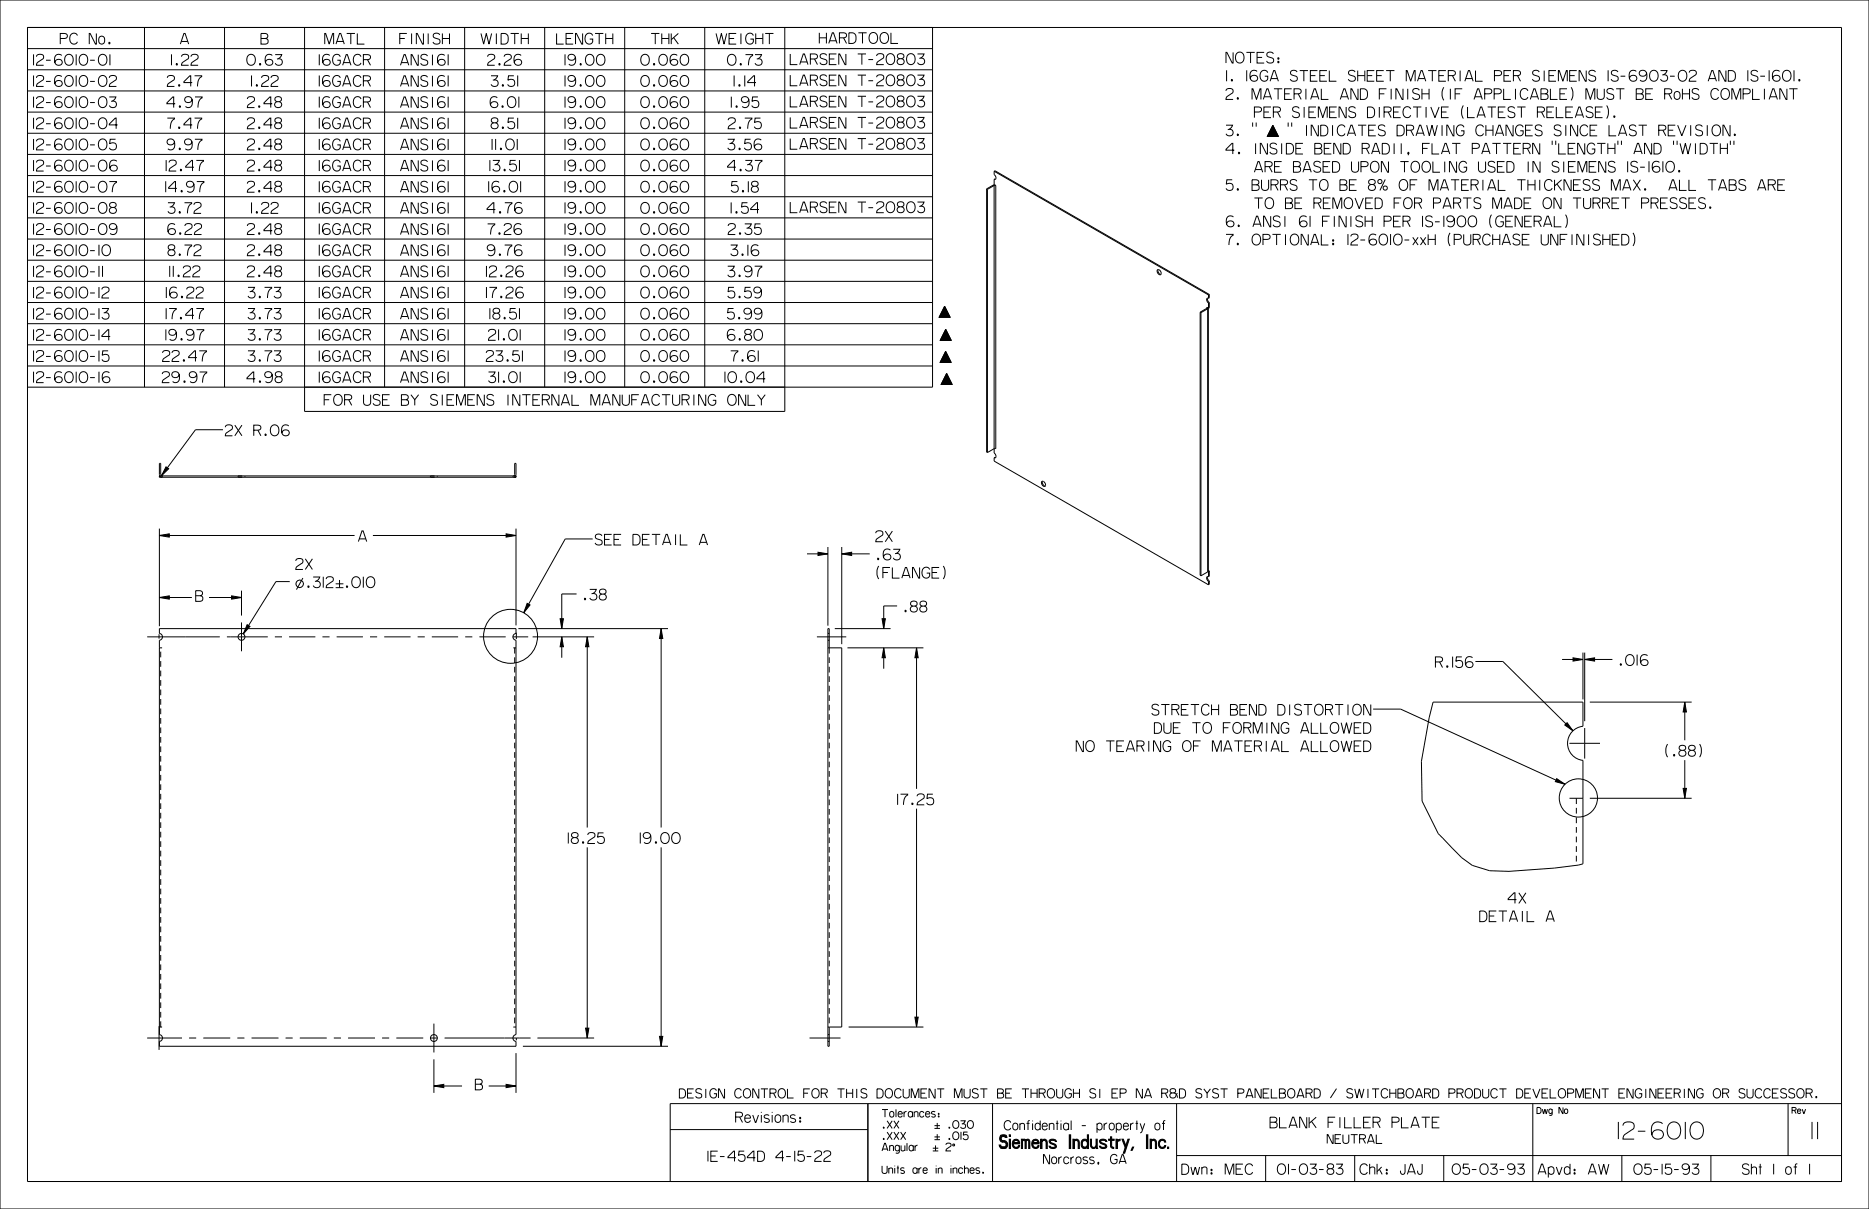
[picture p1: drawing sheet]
<svg xmlns="http://www.w3.org/2000/svg" width="432mm" height="279mm" viewBox="0 0 432 279" stroke-linecap="round" stroke-linejoin="round" font-family="sans-serif">
<defs><g id="words">
<text font-size="4.1" x="223.4" y="265.4">Siemens Industry, Inc.</text>
<g font-size="2.3">
<text x="41.9" y="10.2">A</text>
<text x="60.4" y="10.2">B</text>
<text x="282.7" y="31.4">3. &quot;</text>
<text x="82.8" y="125.2">A</text>
<text x="161.5" y="126">A</text>
<text x="45.2" y="139">B</text>
<text x="134.6" y="138.7">.38</text>
<text x="208.7" y="141.4">.88</text>
<text x="109" y="251.9">B</text>
</g>
<g font-size="2.2">
<text x="171" y="259.4">Revisions:</text>
<text x="354.8" y="271.4">Apvd:</text>
<text x="403.1" y="271.4">Sht</text>
<text x="412.8" y="271.4">of</text>
</g>
<g font-size="2">
<text x="270.3" y="253.8">&amp;D</text>
<text x="235.2" y="261.1">Confidential - property of</text>
<text x="243.5" y="268.9">Norcross, GA</text>
</g>
<g font-size="1.7">
<text x="203.8" y="258.2">Tolerances:</text>
<text x="203.8" y="266">Angular</text>
<text x="203.8" y="271.2">Units are in inches.</text>
</g>
<g font-size="1.3">
<text x="355.1" y="257.3">Dwg No</text>
<text x="414" y="257.3">Rev</text>
</g>
</g></defs>
<g fill="none" stroke="#000" stroke-width=".23">
<path d="M0 0h431.8v279.4h-431.8zM6.4 6.3l419 .1v266.6h-419.1zM6.4 11.2h209M6.4 16.1h209M7.8 12.6v2.5M7.8 17.4v2.6M8.4 13.1a.85 .85 0 0 1 .9-.6 .85 .85 0 0 1 .8 .8l-.2 .3-1.2 .8-.3 .5v.2h1.7M8.4 18a.85 .85 0 0 1 .9-.6 .85 .85 0 0 1 .8 .8l-.2 .3-1.2 .8-.3 .5v.2h1.7M10.6 13.9h1.1M10.6 18.8h1.1M13.9 8.9h1a.58 .58 0 0 0 .7-.6 .58 .58 0 0 0-.7-.6h-1v2.5M14.2 12.8a1.03 1.03 0 0 0-1.3-.1 1.03 1.03 0 0 0-.3 1.3 .88 .88 0 0 0 .8 1.1 .88 .88 0 0 0 .9-1 .89 .89 0 0 0-.9-.4 .89 .89 0 0 0-.7 .8"/>
<path d="M14.2 17.7a1.03 1.03 0 0 0-1.3-.1 1.03 1.03 0 0 0-.3 1.3 .88 .88 0 0 0 .8 1.1 .88 .88 0 0 0 .9-1 .89 .89 0 0 0-.9-.4 .89 .89 0 0 0-.7 .8M15.2 12.9a1.02 1.02 0 0 1 1.3-.2 1.02 1.02 0 0 1 .4 1.2 1.03 1.03 0 0 1-1.1 1.2 1.03 1.03 0 0 1-.9-1.4zM15.2 17.8a1.02 1.02 0 0 1 1.3-.2 1.02 1.02 0 0 1 .4 1.2 1.03 1.03 0 0 1-1.1 1.2 1.03 1.03 0 0 1-.9-1.4zM17.6 12.6v2.5M17.6 17.4v2.6M17.9 8.2a.98 .98 0 0 0-1.3-.4 .98 .98 0 0 0-.5 1.2 .95 .95 0 0 0 .6 1.1 .95 .95 0 0 0 1.2-.5M18.6 12.9a1.02 1.02 0 0 1 1.2-.2 1.02 1.02 0 0 1 .5 1.2 1.03 1.03 0 0 1-1.2 1.2 1.03 1.03 0 0 1-.8-1.4zM18.6 17.8a1.02 1.02 0 0 1 1.2-.2 1.02 1.02 0 0 1 .5 1.2 1.03 1.03 0 0 1-1.2 1.2 1.03 1.03 0 0 1-.8-1.4zM20.8 13.9h1.1M20.8 18.8h1.1M22.3 7.7v2.5h-.2l-1.3-2.5h-.2v2.5M22.9 8.6a.68 .68 0 0 1 .8-.2 .68 .68 0 0 1 .5 .6v.5a.68 .68 0 0 1-.7 .7 .68 .68 0 0 1-.7-.7z"/>
<path d="M23 12.9a1.02 1.02 0 0 1 1.3-.2 1.02 1.02 0 0 1 .4 1.2 1.03 1.03 0 0 1-1.1 1.2 1.03 1.03 0 0 1-.9-1.4zM23 17.8a1.02 1.02 0 0 1 1.3-.2 1.02 1.02 0 0 1 .4 1.2 1.03 1.03 0 0 1-1.1 1.2 1.03 1.03 0 0 1-.9-1.4zM25.2 9.8l.2 .1-.1 .2-.2-.1zM25.3 18a.85 .85 0 0 1 .9-.6 .85 .85 0 0 1 .7 .8l-.2 .3-1.2 .8-.2 .5v.2h1.6M25.4 12.6v2.5M33.4 6.3v83.2M38.7 18a.85 .85 0 0 1 .9-.6 .85 .85 0 0 1 .7 .8l-.2 .3-1.2 .8-.2 .5v.2h1.6M39.6 12.6v2.5M40.8 14.7l.2 .1-.1 .2-.2-.1zM41.3 19.6l.2 .1v.2l-.2-.1zM41.7 10.2l.8-2.5h.3l.8 2.5M41.9 13.1a.85 .85 0 0 1 .9-.6 .85 .85 0 0 1 .8 .8l-.2 .3-1.2 .8-.3 .5v.2h1.7"/>
<path d="M44.1 13.1a.85 .85 0 0 1 .9-.6 .85 .85 0 0 1 .8 .8l-.2 .3-1.2 .8-.3 .5v.2h1.7M44.4 19.1h-1.9v-.2l1.4-1.4h.2v2.5M45 17.5h1.6v.2a2.03 2.03 0 0 0-1 2.3M51.9 6.3v83.2M57.4 12.8a1.04 1.04 0 0 1 1.2 0 1.04 1.04 0 0 1 .4 1.1 1.03 1.03 0 0 1-1.1 1.2 1.03 1.03 0 0 1-.9-1.4l.2-.6zM58.1 17.4v2.6M59.3 19.6l.2 .1-.1 .2-.2-.1zM60 14.7l.2 .1v.2l-.2-.1zM60.3 7.7h1a.58 .58 0 0 1 .6 .6 .58 .58 0 0 1-.6 .6 .65 .65 0 0 1 .7 .6 .65 .65 0 0 1-.7 .7h-1zM60.4 18a.85 .85 0 0 1 .9-.6 .85 .85 0 0 1 .8 .8l-.2 .3-1.2 .8-.3 .5v.2h1.7M62.6 18a.85 .85 0 0 1 .9-.6 .85 .85 0 0 1 .8 .8l-.2 .3-1.2 .8-.3 .5v.2h1.7M62.9 12.8a1.03 1.03 0 0 0-1.3-.1 1.03 1.03 0 0 0-.3 1.3 .88 .88 0 0 0 .7 1.1 .88 .88 0 0 0 1-1 .89 .89 0 0 0-1-.4 .89 .89 0 0 0-.7 .8"/>
<path d="M63.6 12.6h1.5l-.5 .8-.6 .2M64.3 13.6a.81 .81 0 0 1 .8 1.1 .81 .81 0 0 1-1.4 .1l-.1-.2M70.4 6.3v88.8h110.9v-88.8M73.8 12.6v2.5M73.8 17.4v2.6M75 10.2v-2.5h.2l.9 2.5 .8-2.5h.2v2.5M76.2 12.8a1.03 1.03 0 0 0-1.3-.1 1.03 1.03 0 0 0-.4 1.3 .88 .88 0 0 0 .8 1.1 .88 .88 0 0 0 .9-1 .89 .89 0 0 0-.9-.4 .89 .89 0 0 0-.7 .8M76.2 17.7a1.03 1.03 0 0 0-1.3-.1 1.03 1.03 0 0 0-.4 1.3 .88 .88 0 0 0 .8 1.1 .88 .88 0 0 0 .9-1 .89 .89 0 0 0-.9-.4 .89 .89 0 0 0-.7 .8M77.6 10.2l.8-2.5h.3l.8 2.5M77.8 9.6h1.5M78.6 13.1a.98 .98 0 0 0-1.3-.4 .98 .98 0 0 0-.5 1.2 .95 .95 0 0 0 .7 1.1 .95 .95 0 0 0 1.1-.5v-.6h-.7M78.6 18a.98 .98 0 0 0-1.3-.4 .98 .98 0 0 0-.5 1.2 .95 .95 0 0 0 .7 1.1 .95 .95 0 0 0 1.1-.5v-.6h-.7"/>
<path d="M79.2 15.1l.8-2.5h.3l.8 2.5M79.2 20l.8-2.5h.3l.8 2.5M79.4 14.5h1.5M79.4 19.4h1.5M80.1 7.7h1.9M81 7.7v2.5M82.6 7.7v2.5h1.6M83.4 13.1a.98 .98 0 0 0-1.3-.4 .98 .98 0 0 0-.5 1.2 .95 .95 0 0 0 .6 1.1 .95 .95 0 0 0 1.2-.5M83.4 18a.98 .98 0 0 0-1.3-.4 .98 .98 0 0 0-.5 1.2 .95 .95 0 0 0 .6 1.1 .95 .95 0 0 0 1.2-.5M84 13.8h1a.58 .58 0 0 0 .6-.6 .58 .58 0 0 0-.6-.6h-1v2.5M84 18.7h1a.58 .58 0 0 0 .6-.6 .58 .58 0 0 0-.6-.6h-1v2.5M84.9 13.8l.7 1.3"/>
<path d="M84.9 18.7l.7 1.3M88.9 6.3v83.2M92.4 8.9h1.1M92.5 15.1l.8-2.5h.3l.8 2.5M92.5 20l.8-2.5h.3l.8 2.5M92.7 14.5h1.5M92.7 19.4h1.5M94 7.7h-1.6v2.5M95.1 7.7v2.5M96.6 12.6v2.5h-.2l-1.2-2.5h-.2v2.5M96.6 17.5v2.5h-.2l-1.2-2.5h-.2v2.5M97.8 7.7v2.5h-.2l-1.2-2.5h-.2v2.5"/>
<path d="M98.8 13a.73 .73 0 0 0-1.1-.5 .73 .73 0 0 0-.2 1.1l1 .3a.66 .66 0 0 1 .3 .9 .66 .66 0 0 1-.9 .3l-.4-.2-.3-.3M98.8 17.9a.73 .73 0 0 0-1.1-.5 .73 .73 0 0 0-.2 1.1l1 .3a.66 .66 0 0 1 .3 .9 .66 .66 0 0 1-.9 .3l-.4-.2-.3-.3M98.9 7.7v2.5M99.9 12.6v2.5M99.9 17.5v2.5M101.6 8.1a.73 .73 0 0 0-1-.5 .73 .73 0 0 0-.3 1.1l1 .3a.66 .66 0 0 1 .3 .9 .66 .66 0 0 1-.9 .3l-.4-.1-.3-.4M102.2 8.9h1.6M102.2 7.7v2.5M102.7 12.8a1.03 1.03 0 0 0-1.3-.1 1.03 1.03 0 0 0-.3 1.3 .88 .88 0 0 0 .7 1.1 .88 .88 0 0 0 1-1 .89 .89 0 0 0-1-.4 .89 .89 0 0 0-.7 .8M102.7 17.7a1.03 1.03 0 0 0-1.3-.1 1.03 1.03 0 0 0-.3 1.3 .88 .88 0 0 0 .7 1.1 .88 .88 0 0 0 1-1 .89 .89 0 0 0-1-.4 .89 .89 0 0 0-.7 .8M103.5 12.6v2.5M103.5 17.4v2.6"/>
<path d="M103.8 7.7v2.5M107.3 6.3v83.2M111.1 7.7l.6 2.5 .7-2.5 .6 2.5 .6-2.5M112.7 13.1a.85 .85 0 0 1 .9-.6 .85 .85 0 0 1 .7 .8l-.2 .3-1.2 .8-.2 .5v.2h1.6M113.4 17.5h1.6l-.5 .8-.6 .2M114.1 18.5a.81 .81 0 0 1 .9 1.1 .81 .81 0 0 1-1.4 .1l-.2-.2M114.7 7.7v2.5M115.3 14.7l.2 .1v.2l-.2-.1zM115.8 7.7h.8a1.32 1.32 0 0 1 .8 1.3 1.32 1.32 0 0 1-.8 1.2h-.8zM116.1 19.6l.2 .1v.2l-.3-.1zM116.5 13.1a.85 .85 0 0 1 .9-.6 .85 .85 0 0 1 .7 .8l-.2 .3-1.1 .8-.3 .5v.2h1.6M118 7.7h1.9"/>
<path d="M118.7 17.5h-1.2l-.2 1a.91 .91 0 0 1 1.4 0 .91 .91 0 0 1-.2 1.4h-.8l-.4-.4M118.9 7.7v2.5M119.6 17.4v2.6M120.4 12.8a1.03 1.03 0 0 0-1.3-.1 1.03 1.03 0 0 0-.4 1.3 .88 .88 0 0 0 .8 1.1 .88 .88 0 0 0 1-1 .89 .89 0 0 0-1-.4 .89 .89 0 0 0-.7 .8M120.4 8.9h1.7M120.4 7.7v2.5M122.1 7.7v2.5M125.8 6.3v83.2M128.6 7.7v2.5h1.6M130.5 12.6v2.5M130.5 17.4v2.6M130.8 8.9h1.1"/>
<path d="M132.4 7.7h-1.6v2.5h1.6M132.9 13.2a.81 .81 0 0 1-1 .8 .81 .81 0 0 1-.4-1.3 1.07 1.07 0 0 1 1.2 .1 1.07 1.07 0 0 1 .3 1.3 .92 .92 0 0 1-.5 .9 .92 .92 0 0 1-1.1-.2M132.9 18.1a.81 .81 0 0 1-1 .8 .81 .81 0 0 1-.4-1.3 1.07 1.07 0 0 1 1.2 .1 1.07 1.07 0 0 1 .3 1.2 .92 .92 0 0 1-.5 1 .92 .92 0 0 1-1.1-.2M134.1 14.7l.2 .1-.1 .2-.2-.1zM134.1 19.6l.2 .1-.1 .2-.2-.1zM134.6 7.7v2.5h-.2l-1.2-2.5h-.2v2.5M135.7 12.8a1.04 1.04 0 0 1 1.2 0 1.04 1.04 0 0 1 .3 1.1 1.03 1.03 0 0 1-1.1 1.2 1.03 1.03 0 0 1-.8-1.4l.1-.6zM135.7 17.6a1.04 1.04 0 0 1 1.2 .1 1.04 1.04 0 0 1 .3 1.1 1.03 1.03 0 0 1-1.1 1.2 1.03 1.03 0 0 1-.8-1.4l.1-.6zM136.9 8.2a.98 .98 0 0 0-1.2-.4 .98 .98 0 0 0-.5 1.2 .95 .95 0 0 0 .6 1.1 .95 .95 0 0 0 1.1-.5v-.6h-.7M137.5 7.7h1.9M138.1 12.9a1.02 1.02 0 0 1 1.2-.2 1.02 1.02 0 0 1 .5 1.2 1.03 1.03 0 0 1-1.2 1.2 1.03 1.03 0 0 1-.8-1.4zM138.1 17.8a1.02 1.02 0 0 1 1.2-.2 1.02 1.02 0 0 1 .5 1.2 1.03 1.03 0 0 1-1.2 1.2 1.03 1.03 0 0 1-.8-1.4z"/>
<path d="M138.4 7.7v2.5M139.9 8.9h1.7M139.9 7.7v2.5M141.6 7.7v2.5M144.3 6.3v83.2M148.3 12.9a1.02 1.02 0 0 1 1.3-.2 1.02 1.02 0 0 1 .4 1.2 1.03 1.03 0 0 1-1.1 1.2 1.03 1.03 0 0 1-.9-1.4zM148.3 17.8a1.02 1.02 0 0 1 1.3-.2 1.02 1.02 0 0 1 .4 1.2 1.03 1.03 0 0 1-1.1 1.2 1.03 1.03 0 0 1-.9-1.4zM150.4 7.7h1.9M151 14.7l.2 .1v.2l-.2-.1zM151 19.6l.2 .1v.2l-.2-.1zM151.4 7.7v2.5M152.5 12.9a1.02 1.02 0 0 1 1.3-.2 1.02 1.02 0 0 1 .4 1.2 1.03 1.03 0 0 1-1.1 1.2 1.03 1.03 0 0 1-.9-1.4z"/>
<path d="M152.5 17.8a1.02 1.02 0 0 1 1.3-.2 1.02 1.02 0 0 1 .4 1.2 1.03 1.03 0 0 1-1.1 1.2 1.03 1.03 0 0 1-.9-1.4zM152.9 8.9h1.6M152.9 7.7v2.5M154.5 7.7v2.5M155.1 7.7v2.5M155.6 8.7l1.1 1.5M156.4 12.8a1.03 1.03 0 0 0-1.3-.1 1.03 1.03 0 0 0-.3 1.3 .88 .88 0 0 0 .8 1.1 .88 .88 0 0 0 .9-1 .89 .89 0 0 0-.9-.4 .89 .89 0 0 0-.7 .8M156.4 17.7a1.03 1.03 0 0 0-1.3-.1 1.03 1.03 0 0 0-.3 1.3 .88 .88 0 0 0 .8 1.1 .88 .88 0 0 0 .9-1 .89 .89 0 0 0-.9-.4 .89 .89 0 0 0-.7 .8M156.7 7.7l-1.6 1.5M157.4 12.9a1.02 1.02 0 0 1 1.3-.2 1.02 1.02 0 0 1 .4 1.2 1.03 1.03 0 0 1-1.1 1.2 1.03 1.03 0 0 1-.9-1.4zM157.4 17.8a1.02 1.02 0 0 1 1.3-.2 1.02 1.02 0 0 1 .4 1.2 1.03 1.03 0 0 1-1.1 1.2 1.03 1.03 0 0 1-.9-1.4zM162.8 6.3v83.2"/>
<path d="M165.4 7.7l.6 2.5 .7-2.5 .6 2.5 .6-2.5M168.3 12.9a1.02 1.02 0 0 1 1.3-.2 1.02 1.02 0 0 1 .4 1.2 1.03 1.03 0 0 1-1.1 1.2 1.03 1.03 0 0 1-.8-1.4zM168.4 8.9h1.2M169.6 17.4v2.6M170.1 7.7h-1.7v2.5h1.7M170.8 19.6l.2 .1-.1 .2-.2-.1zM171.1 14.7l.2 .1-.1 .2-.2-.1zM171.2 7.7v2.5M172.1 17.4v2.6M172.2 12.6h1.7v.2a2.03 2.03 0 0 0-1 2.3M174 8.2a.98 .98 0 0 0-1.2-.4 .98 .98 0 0 0-.5 1.2 .95 .95 0 0 0 .6 1.1 .95 .95 0 0 0 1.1-.5v-.6h-.6M174.4 12.6h1.5l-.4 .8-.7 .2"/>
<path d="M174.6 8.9h1.6M174.6 7.7v2.5M174.7 19.1h-2v-.2l1.4-1.4h.2v2.5M175.1 13.6a.81 .81 0 0 1 .9 1.1 .81 .81 0 0 1-1.4 .1l-.2-.2M176.2 7.7v2.5M176.8 7.7h1.9M177.7 7.7v2.5M182.6 12.5v2.4h1.6M182.6 17.4v2.4h1.6M184.8 14.9l.8-2.4h.3l.8 2.4M184.8 19.8l.8-2.4h.3l.8 2.4M185 14.3h1.5"/>
<path d="M185 19.2h1.5M187.2 13.6h1a.58 .58 0 0 0 .7-.5 .58 .58 0 0 0-.7-.6h-1v2.4M187.2 18.5h1a.58 .58 0 0 0 .7-.6 .58 .58 0 0 0-.7-.5h-1v2.4M188.2 13.6l.7 1.3M188.2 18.5l.7 1.3M189.3 7.6v2.4M189.3 8.7h1.6M190.9 7.6v2.4M191 12.8a.73 .73 0 0 0-1-.4 .73 .73 0 0 0-.3 1l1 .4a.66 .66 0 0 1 .3 .9 .66 .66 0 0 1-.9 .2l-.4-.1-.3-.3M191 17.7a.73 .73 0 0 0-1-.4 .73 .73 0 0 0-.3 1l1 .4a.66 .66 0 0 1 .3 .8 .66 .66 0 0 1-.9 .3l-.4-.1-.3-.4M191.5 10l.8-2.4h.3l.8 2.4M191.6 13.6h1.2"/>
<path d="M191.6 18.5h1.2M191.7 9.4h1.5M193.2 12.5h-1.6v2.4h1.6M193.2 17.4h-1.6v2.4h1.6M193.9 8.7h1.1a.58 .58 0 0 0 .6-.5 .58 .58 0 0 0-.6-.6h-1.1v2.4M194.9 8.7l.7 1.3M195.4 12.5v2.4h-.2l-1.2-2.4h-.2v2.4M195.4 17.4v2.4h-.2l-1.2-2.4h-.2v2.4M196.1 7.6h.8a1.32 1.32 0 0 1 .9 1.2 1.32 1.32 0 0 1-.9 1.2h-.8zM198.2 12.5h1.9M198.2 17.4h1.9M198.3 7.6h1.9"/>
<path d="M199.1 12.5v2.4M199.1 17.4v2.4M199.3 7.6v2.4M200.6 13.8h1.1M200.6 18.7h1.1M201.2 7.7a1.04 1.04 0 0 1 1.2 0 1.04 1.04 0 0 1 .4 1.2 1.03 1.03 0 0 1-1.2 1.1 1.03 1.03 0 0 1-.8-1.3l.1-.6zM202.5 12.9a.85 .85 0 0 1 .9-.5 .85 .85 0 0 1 .8 .8l-.2 .3-1.3 .9-.2 .4v.1h1.7M202.5 17.8a.85 .85 0 0 1 .9-.5 .85 .85 0 0 1 .8 .7l-.2 .4-1.3 .9-.2 .4v.1h1.7M203.7 7.7a1.04 1.04 0 0 1 1.2 0 1.04 1.04 0 0 1 .4 1.2 1.03 1.03 0 0 1-1.1 1.1 1.03 1.03 0 0 1-.9-1.3l.1-.6zM205 17.6a1.02 1.02 0 0 1 1.3-.2 1.02 1.02 0 0 1 .4 1.3 1.03 1.03 0 0 1-1.1 1.1 1.03 1.03 0 0 1-.9-1.3zM205.1 12.6a1.04 1.04 0 0 1 1.2 0 1.04 1.04 0 0 1 .4 1.2 1.03 1.03 0 0 1-1.1 1.1 1.03 1.03 0 0 1-.9-1.3l.2-.7zM205.8 7.6v2.4h1.7"/>
<path d="M207.4 12.7a.72 .72 0 0 1 1-.3 .72 .72 0 0 1 .2 1 .74 .74 0 0 1-.9 .1 .74 .74 0 0 1-.3-.8zM207.4 17.6a.72 .72 0 0 1 1-.3 .72 .72 0 0 1 .2 1 .74 .74 0 0 1-.9 .1 .74 .74 0 0 1-.3-.8zM207.9 13.6a.75 .75 0 0 0-.6 1 .75 .75 0 0 0 1.2 .3 .68 .68 0 0 0 .4-.8 .68 .68 0 0 0-.6-.5M207.9 18.5a.75 .75 0 0 0-.6 1 .75 .75 0 0 0 1.2 .3 .68 .68 0 0 0 .4-.8 .68 .68 0 0 0-.6-.5M209.7 12.7a1.02 1.02 0 0 1 1.3-.1 1.02 1.02 0 0 1 .4 1.2 1.03 1.03 0 0 1-1.1 1.1 1.03 1.03 0 0 1-.9-1.3zM209.7 17.6a1.02 1.02 0 0 1 1.3-.2 1.02 1.02 0 0 1 .4 1.3 1.03 1.03 0 0 1-1.1 1.1 1.03 1.03 0 0 1-.9-1.3zM212 12.5h1.5l-.5 .7-.6 .3M212 17.4h1.5l-.5 .7-.6 .3M212.7 13.4a.81 .81 0 0 1 .8 1.2 .81 .81 0 0 1-1.4 .1l-.1-.2M212.7 18.3a.81 .81 0 0 1 .8 1.1 .81 .81 0 0 1-1.4 .1l-.1-.2M215.4 6.3v83.2h-209M283.4 16.2v2.6"/>
<path d="M284.5 18.4l.2 .1v.2l-.2-.1zM284.9 12.1v2.5h-.2l-1.3-2.5h-.2v2.5M285.8 12.2a1.04 1.04 0 0 1 1.2 .1 1.04 1.04 0 0 1 .4 1.1 1.03 1.03 0 0 1-1.1 1.2 1.03 1.03 0 0 1-.9-1.4l.2-.6zM288 12.1h1.9M288 16.2v2.6M288.9 12.1v2.5M290.4 16.5a1.03 1.03 0 0 0-1.3-.1 1.03 1.03 0 0 0-.3 1.3 .88 .88 0 0 0 .8 1.1 .88 .88 0 0 0 .9-1 .89 .89 0 0 0-.9-.4 .89 .89 0 0 0-.7 .8M290.4 13.3h1.2M292.1 12.1h-1.7v2.5h1.7M292.9 16.8a.98 .98 0 0 0-1.3-.4 .98 .98 0 0 0-.5 1.2 .95 .95 0 0 0 .6 1.1 .95 .95 0 0 0 1.2-.5v-.6h-.7M293.4 18.8l.9-2.5h.2l.8 2.5M293.6 18.2h1.5"/>
<path d="M294.2 12.4a.73 .73 0 0 0-1-.4 .73 .73 0 0 0-.3 1.1l1 .3a.66 .66 0 0 1 .3 .9 .66 .66 0 0 1-.9 .3l-.4-.2-.3-.3M295.3 13.3l.2 .2-.1 .2-.2-.2zM295.3 14.2l.2 .1-.1 .2-.2-.1zM299.7 16.7a.73 .73 0 0 0-1-.5 .73 .73 0 0 0-.3 1.1l1 .3a.66 .66 0 0 1 .3 .9 .66 .66 0 0 1-.9 .3l-.4-.2-.3-.3M300.3 16.3h1.9M301.2 16.3v2.5M302.7 17.5h1.2M304.4 16.3h-1.7v2.5h1.7M304.9 17.5h1.2M306.6 16.3h-1.7v2.5h1.7M307.1 16.3v2.5h1.7M313.1 16.7a.73 .73 0 0 0-1-.5 .73 .73 0 0 0-.3 1.1l1 .3a.66 .66 0 0 1 .3 .9 .66 .66 0 0 1-.9 .3l-.4-.2-.3-.3"/>
<path d="M313.7 17.5h1.6M313.7 16.3v2.5M315.3 16.3v2.5M315.9 17.5h1.1M317.5 16.3h-1.6v2.5h1.6M318.1 17.5h1.1M319.7 16.3h-1.6v2.5h1.6M320.2 16.3h2M321.2 16.3v2.5M324.9 18.8v-2.5h.2l.8 2.5 .8-2.5h.2v2.5M327.5 18.8l.8-2.5h.3l.8 2.5M327.7 18.2h1.5"/>
<path d="M330 16.3h1.9M330.9 16.3v2.5M332.4 17.5h1.2M334.1 16.3h-1.7v2.5h1.7M334.6 17.5h1a.58 .58 0 0 0 .7-.6 .58 .58 0 0 0-.7-.6h-1v2.5M335.6 17.5l.6 1.3M337.3 16.3v2.5M338.4 18.8l.9-2.5h.2l.8 2.5M338.6 18.2h1.5M340.9 16.3v2.5h1.6M345.3 17.5h1a.58 .58 0 0 0 .6-.6 .58 .58 0 0 0-.6-.6h-1v2.5M347.5 17.5h1.1"/>
<path d="M349.1 16.3h-1.6v2.5h1.6M349.6 17.5h1.1a.58 .58 0 0 0 .6-.6 .58 .58 0 0 0-.6-.6h-1.1v2.5M350.6 17.5l.7 1.3M355.6 16.7a.73 .73 0 0 0-1-.5 .73 .73 0 0 0-.3 1.1l1 .3a.66 .66 0 0 1 .3 .9 .66 .66 0 0 1-.9 .3l-.4-.2-.3-.3M356.8 16.3v2.5M357.9 17.5h1.1M359.5 16.3h-1.6v2.5h1.6M360 18.8v-2.5h.2l.9 2.5 .8-2.5h.2v2.5M362.6 17.5h1.2M364.3 16.3h-1.7v2.5h1.7M366.5 16.3v2.5h-.2l-1.3-2.5h-.2v2.5M368.6 16.7a.73 .73 0 0 0-1-.5 .73 .73 0 0 0-.3 1.1l1 .3a.66 .66 0 0 1 .3 .9 .66 .66 0 0 1-.9 .3l-.4-.2-.3-.3"/>
<path d="M371.5 16.2v2.6M373.8 16.7a.73 .73 0 0 0-1-.5 .73 .73 0 0 0-.3 1.1l1 .3a.66 .66 0 0 1 .3 .9 .66 .66 0 0 1-.9 .3l-.4-.2-.3-.3M374.4 17.6h1.1M378 16.5a1.03 1.03 0 0 0-1.3-.1 1.03 1.03 0 0 0-.3 1.3 .88 .88 0 0 0 .8 1.1 .88 .88 0 0 0 .9-1 .89 .89 0 0 0-.9-.4 .89 .89 0 0 0-.7 .8M380.4 16.9a.81 .81 0 0 1-1 .8 .81 .81 0 0 1-.4-1.3 1.07 1.07 0 0 1 1.2 .1 1.07 1.07 0 0 1 .3 1.2 .92 .92 0 0 1-.5 1 .92 .92 0 0 1-1.1-.2M381.5 16.4a1.04 1.04 0 0 1 1.2 .1 1.04 1.04 0 0 1 .4 1.1 1.03 1.03 0 0 1-1.1 1.2 1.03 1.03 0 0 1-.9-1.4l.1-.6zM383.6 16.3h1.5l-.4 .8-.7 .2M384.3 17.3a.81 .81 0 0 1 .9 1.1 .81 .81 0 0 1-1.4 .1l-.2-.2M385.8 17.6h1.1M388.1 16.4a1.04 1.04 0 0 1 1.2 .1 1.04 1.04 0 0 1 .4 1.1 1.03 1.03 0 0 1-1.1 1.2 1.03 1.03 0 0 1-.9-1.4l.2-.6zM390.3 16.8a.85 .85 0 0 1 .9-.6 .85 .85 0 0 1 .7 .8l-.2 .3-1.2 .8-.2 .5v.2h1.6M394.6 18.8l.9-2.5h.2l.9 2.5"/>
<path d="M394.8 18.2h1.6M398.7 16.3v2.5h-.2l-1.2-2.5h-.2v2.5M399.3 16.3h.8a1.32 1.32 0 0 1 .9 1.2 1.32 1.32 0 0 1-.9 1.3h-.8zM403.8 16.2v2.6M406.1 16.7a.73 .73 0 0 0-1-.5 .73 .73 0 0 0-.3 1.1l1 .3a.66 .66 0 0 1 .3 .9 .66 .66 0 0 1-.9 .3l-.4-.2-.3-.3M406.7 17.6h1.1M408.7 16.2v2.6M411.1 16.5a1.03 1.03 0 0 0-1.3-.1 1.03 1.03 0 0 0-.3 1.3 .88 .88 0 0 0 .8 1.1 .88 .88 0 0 0 .9-1 .89 .89 0 0 0-.9-.4 .89 .89 0 0 0-.7 .8M412.1 16.6a1.02 1.02 0 0 1 1.3-.2 1.02 1.02 0 0 1 .4 1.2 1.03 1.03 0 0 1-1.1 1.2 1.03 1.03 0 0 1-.9-1.4zM414.5 16.2v2.6M415.6 18.4l.2 .1v.2l-.2-.1zM6.4 30.8h209"/>
<path d="M6.4 21h209M6.4 25.9h209M6.4 35.7h209M7.8 22.3v2.6M7.8 27.2v2.6M7.8 32.1v2.5M7.8 37v2.5M8.4 22.9a.85 .85 0 0 1 .9-.6 .85 .85 0 0 1 .8 .8l-.2 .3-1.2 .8-.3 .5v.2h1.7M8.4 27.8a.85 .85 0 0 1 .9-.6 .85 .85 0 0 1 .8 .8l-.2 .3-1.2 .8-.3 .5v.2h1.7M8.4 32.7a.85 .85 0 0 1 .9-.6 .85 .85 0 0 1 .8 .8l-.2 .3-1.2 .8-.3 .5v.1h1.7M8.4 37.5a.85 .85 0 0 1 .9-.5 .85 .85 0 0 1 .8 .8l-.2 .3-1.2 .7-.3 .6v.1h1.7M10.6 23.7h1.1"/>
<path d="M10.6 28.6h1.1M10.6 33.5h1.1M10.6 38.4h1.1M14.2 22.6a1.03 1.03 0 0 0-1.3-.1 1.03 1.03 0 0 0-.3 1.3 .88 .88 0 0 0 .8 1.1 .88 .88 0 0 0 .9-1 .89 .89 0 0 0-.9-.4 .89 .89 0 0 0-.7 .7M14.2 27.5a1.03 1.03 0 0 0-1.3-.1 1.03 1.03 0 0 0-.3 1.3 .88 .88 0 0 0 .8 1.1 .88 .88 0 0 0 .9-1 .89 .89 0 0 0-.9-.4 .89 .89 0 0 0-.7 .7M14.2 32.4a1.03 1.03 0 0 0-1.3-.1 1.03 1.03 0 0 0-.3 1.2 .88 .88 0 0 0 .8 1.2 .88 .88 0 0 0 .9-1 .89 .89 0 0 0-.9-.4 .89 .89 0 0 0-.7 .7M14.2 37.3a1.03 1.03 0 0 0-1.3-.1 1.03 1.03 0 0 0-.3 1.2 .88 .88 0 0 0 .8 1.2 .88 .88 0 0 0 .9-1 .89 .89 0 0 0-.9-.4 .89 .89 0 0 0-.7 .7M15.2 22.7a1.02 1.02 0 0 1 1.3-.2 1.02 1.02 0 0 1 .4 1.2 1.03 1.03 0 0 1-1.1 1.2 1.03 1.03 0 0 1-.9-1.4zM15.2 27.6a1.02 1.02 0 0 1 1.3-.2 1.02 1.02 0 0 1 .4 1.2 1.03 1.03 0 0 1-1.1 1.2 1.03 1.03 0 0 1-.9-1.4zM15.2 32.5a1.02 1.02 0 0 1 1.3-.2 1.02 1.02 0 0 1 .4 1.2 1.03 1.03 0 0 1-1.1 1.1 1.03 1.03 0 0 1-.9-1.3zM15.2 37.3a1.02 1.02 0 0 1 1.3-.1 1.02 1.02 0 0 1 .4 1.2 1.03 1.03 0 0 1-1.1 1.1 1.03 1.03 0 0 1-.9-1.3zM17.6 22.3v2.6"/>
<path d="M17.6 27.2v2.6M17.6 32.1v2.5M17.6 37v2.5M18.6 22.7a1.02 1.02 0 0 1 1.2-.2 1.02 1.02 0 0 1 .5 1.2 1.03 1.03 0 0 1-1.2 1.2 1.03 1.03 0 0 1-.8-1.4zM18.6 27.6a1.02 1.02 0 0 1 1.2-.2 1.02 1.02 0 0 1 .5 1.2 1.03 1.03 0 0 1-1.2 1.2 1.03 1.03 0 0 1-.8-1.4zM18.6 32.5a1.02 1.02 0 0 1 1.2-.2 1.02 1.02 0 0 1 .5 1.2 1.03 1.03 0 0 1-1.2 1.1 1.03 1.03 0 0 1-.8-1.3zM18.6 37.3a1.02 1.02 0 0 1 1.2-.1 1.02 1.02 0 0 1 .5 1.2 1.03 1.03 0 0 1-1.2 1.1 1.03 1.03 0 0 1-.8-1.3zM20.8 23.7h1.1M20.8 28.6h1.1M20.8 33.5h1.1M20.8 38.4h1.1M23 22.7a1.02 1.02 0 0 1 1.3-.2 1.02 1.02 0 0 1 .4 1.2 1.03 1.03 0 0 1-1.1 1.2 1.03 1.03 0 0 1-.9-1.4z"/>
<path d="M23 27.6a1.02 1.02 0 0 1 1.3-.2 1.02 1.02 0 0 1 .4 1.2 1.03 1.03 0 0 1-1.1 1.2 1.03 1.03 0 0 1-.9-1.4zM23 32.5a1.02 1.02 0 0 1 1.3-.2 1.02 1.02 0 0 1 .4 1.2 1.03 1.03 0 0 1-1.1 1.1 1.03 1.03 0 0 1-.9-1.3zM23 37.3a1.02 1.02 0 0 1 1.3-.1 1.02 1.02 0 0 1 .4 1.2 1.03 1.03 0 0 1-1.1 1.1 1.03 1.03 0 0 1-.9-1.3zM25.3 22.4h1.5l-.5 .8-.6 .2M25.9 23.4a.81 .81 0 0 1 .9 1.1 .81 .81 0 0 1-1.4 .1l-.1-.2M26.7 32.2h-1.2l-.2 1a.91 .91 0 0 1 1.4 0 .91 .91 0 0 1-.2 1.4h-.8l-.4-.4M27 37.3a1.03 1.03 0 0 0-1.3-.1 1.03 1.03 0 0 0-.4 1.2 .88 .88 0 0 0 .8 1.2 .88 .88 0 0 0 .9-1 .89 .89 0 0 0-.9-.4 .89 .89 0 0 0-.7 .7M27.2 28.9h-1.9v-.2l1.3-1.4h.2v2.5M38.4 37v2.5M38.7 27.3h1.6v.2a2.03 2.03 0 0 0-1 2.3M39.1 37.5a.85 .85 0 0 1 .9-.5 .85 .85 0 0 1 .7 .8l-.2 .3-1.3 .9-.1 .4v.1h1.6M40.3 32.7a.81 .81 0 0 1-1.1 .8 .81 .81 0 0 1-.3-1.3 1.07 1.07 0 0 1 1.2 .2 1.07 1.07 0 0 1 .3 1.2 .92 .92 0 0 1-.5 1 .92 .92 0 0 1-1.1-.2"/>
<path d="M40.5 24h-1.9v-.2l1.3-1.4h.2v2.5M41.3 29.3l.2 .2v.2l-.2-.2zM41.5 34.2l.2 .2-.1 .2-.2-.2zM41.5 24.5l.2 .1-.1 .2-.2-.1zM41.7 39.1l.2 .2v.2l-.2-.2zM44.3 32.7a.81 .81 0 0 1-1 .8 .81 .81 0 0 1-.4-1.3 1.07 1.07 0 0 1 1.2 .2 1.07 1.07 0 0 1 .3 1.2 .92 .92 0 0 1-.5 1 .92 .92 0 0 1-1.1-.2M44.4 22.9a.81 .81 0 0 1-1.1 .9 .81 .81 0 0 1-.4-1.3 1.07 1.07 0 0 1 1.3 .1 1.07 1.07 0 0 1 .2 1.2 .92 .92 0 0 1-.5 1 .92 .92 0 0 1-1-.2M44.4 28.9h-1.9v-.2l1.4-1.4h.2v2.5M44.8 38.6h-1.9v-.2l1.4-1.3h.2v2.4M45 27.3h1.6v.2a2.03 2.03 0 0 0-1 2.3M45 32.2h1.7v.2a2.03 2.03 0 0 0-1 2.2M45.1 22.4h1.6v.2a2.03 2.03 0 0 0-1 2.3"/>
<path d="M45.4 37.1h1.6v.2a2.03 2.03 0 0 0-1 2.2M57.2 22.9a.85 .85 0 0 1 .9-.6 .85 .85 0 0 1 .7 .8l-.2 .3-1.2 .8-.2 .5v.2h1.6M57.2 27.8a.85 .85 0 0 1 .9-.6 .85 .85 0 0 1 .7 .8l-.2 .3-1.2 .8-.2 .5v.2h1.6M57.2 32.7a.85 .85 0 0 1 .9-.6 .85 .85 0 0 1 .7 .8l-.2 .3-1.2 .8-.2 .5v.1h1.6M57.2 37.5a.85 .85 0 0 1 .9-.5 .85 .85 0 0 1 .7 .8l-.2 .3-1.2 .7-.2 .6v.1h1.6M59.8 24.5l.2 .1v.2l-.2-.1zM59.8 29.3l.2 .2v.2l-.2-.2zM59.8 34.2l.2 .2v.2l-.2-.2zM59.8 39.1l.2 .2v.2l-.2-.2zM62.9 24h-1.9v-.2l1.3-1.4h.3v2.5M62.9 28.9h-1.9v-.2l1.3-1.4h.3v2.5M62.9 33.8h-1.9v-.3l1.3-1.3h.3v2.4"/>
<path d="M62.9 38.6h-1.9v-.2l1.3-1.3h.3v2.4M63.6 22.6a.72 .72 0 0 1 1-.3 .72 .72 0 0 1 .2 1.1 .74 .74 0 0 1-.9 .1 .74 .74 0 0 1-.3-.9zM63.6 27.5a.72 .72 0 0 1 1-.3 .72 .72 0 0 1 .2 1 .74 .74 0 0 1-.9 .2 .74 .74 0 0 1-.3-.9zM63.6 32.4a.72 .72 0 0 1 1-.3 .72 .72 0 0 1 .2 1 .74 .74 0 0 1-.9 .1 .74 .74 0 0 1-.3-.8zM63.6 37.3a.72 .72 0 0 1 1-.3 .72 .72 0 0 1 .2 1 .74 .74 0 0 1-.9 .1 .74 .74 0 0 1-.3-.8zM64.1 23.5a.75 .75 0 0 0-.6 1 .75 .75 0 0 0 1.2 .3 .68 .68 0 0 0 .4-.7 .68 .68 0 0 0-.6-.6M64.1 28.4a.75 .75 0 0 0-.6 1 .75 .75 0 0 0 1.2 .3 .68 .68 0 0 0 .4-.7 .68 .68 0 0 0-.6-.6M64.1 33.3a.75 .75 0 0 0-.6 1 .75 .75 0 0 0 1.2 .3 .68 .68 0 0 0 .4-.8 .68 .68 0 0 0-.6-.5M64.1 38.2a.75 .75 0 0 0-.6 1 .75 .75 0 0 0 1.2 .3 .68 .68 0 0 0 .4-.8 .68 .68 0 0 0-.6-.5M73.8 22.3v2.6M73.8 27.2v2.6M73.8 32.1v2.5"/>
<path d="M73.8 37v2.5M76.2 22.6a1.03 1.03 0 0 0-1.3-.1 1.03 1.03 0 0 0-.4 1.3 .88 .88 0 0 0 .8 1.1 .88 .88 0 0 0 .9-1 .89 .89 0 0 0-.9-.4 .89 .89 0 0 0-.7 .7M76.2 27.5a1.03 1.03 0 0 0-1.3-.1 1.03 1.03 0 0 0-.4 1.3 .88 .88 0 0 0 .8 1.1 .88 .88 0 0 0 .9-1 .89 .89 0 0 0-.9-.4 .89 .89 0 0 0-.7 .7M76.2 32.4a1.03 1.03 0 0 0-1.3-.1 1.03 1.03 0 0 0-.4 1.2 .88 .88 0 0 0 .8 1.2 .88 .88 0 0 0 .9-1 .89 .89 0 0 0-.9-.4 .89 .89 0 0 0-.7 .7M76.2 37.3a1.03 1.03 0 0 0-1.3-.1 1.03 1.03 0 0 0-.4 1.2 .88 .88 0 0 0 .8 1.2 .88 .88 0 0 0 .9-1 .89 .89 0 0 0-.9-.4 .89 .89 0 0 0-.7 .7M78.6 22.9a.98 .98 0 0 0-1.3-.5 .98 .98 0 0 0-.5 1.3 .95 .95 0 0 0 .7 1.1 .95 .95 0 0 0 1.1-.5v-.6h-.7M78.6 27.8a.98 .98 0 0 0-1.3-.5 .98 .98 0 0 0-.5 1.3 .95 .95 0 0 0 .7 1.1 .95 .95 0 0 0 1.1-.5v-.6h-.7M78.6 32.7a.98 .98 0 0 0-1.3-.5 .98 .98 0 0 0-.5 1.3 .95 .95 0 0 0 .7 1.1 .95 .95 0 0 0 1.1-.5v-.6h-.7M78.6 37.5a.98 .98 0 0 0-1.3-.4 .98 .98 0 0 0-.5 1.3 .95 .95 0 0 0 .7 1.1 .95 .95 0 0 0 1.1-.5v-.6h-.7M79.2 24.9l.8-2.5h.3l.8 2.5M79.2 29.8l.8-2.5h.3l.8 2.5M79.2 34.6l.8-2.4h.3l.8 2.4"/>
<path d="M79.2 39.5l.8-2.4h.3l.8 2.4M79.4 24.2h1.5M79.4 29.1h1.5M79.4 34h1.5M79.4 38.9h1.5M83.4 22.9a.98 .98 0 0 0-1.3-.5 .98 .98 0 0 0-.5 1.3 .95 .95 0 0 0 .6 1.1 .95 .95 0 0 0 1.2-.5M83.4 27.8a.98 .98 0 0 0-1.3-.5 .98 .98 0 0 0-.5 1.3 .95 .95 0 0 0 .6 1.1 .95 .95 0 0 0 1.2-.5M83.4 32.7a.98 .98 0 0 0-1.3-.5 .98 .98 0 0 0-.5 1.3 .95 .95 0 0 0 .6 1.1 .95 .95 0 0 0 1.2-.5M83.4 37.5a.98 .98 0 0 0-1.3-.4 .98 .98 0 0 0-.5 1.3 .95 .95 0 0 0 .6 1.1 .95 .95 0 0 0 1.2-.5M84 23.6h1a.58 .58 0 0 0 .6-.6 .58 .58 0 0 0-.6-.6h-1v2.5M84 28.5h1a.58 .58 0 0 0 .6-.6 .58 .58 0 0 0-.6-.6h-1v2.5M84 33.3h1a.58 .58 0 0 0 .6-.5 .58 .58 0 0 0-.6-.6h-1v2.4"/>
<path d="M84 38.2h1a.58 .58 0 0 0 .6-.5 .58 .58 0 0 0-.6-.6h-1v2.4M84.9 23.6l.7 1.3M84.9 28.5l.7 1.3M84.9 33.3l.7 1.3M84.9 38.2l.7 1.3M92.5 24.9l.8-2.5h.3l.8 2.5M92.5 29.8l.8-2.5h.3l.8 2.5M92.5 34.6l.8-2.4h.3l.8 2.4M92.5 39.5l.8-2.4h.3l.8 2.4M92.7 24.2h1.5M92.7 29.1h1.5M92.7 34h1.5"/>
<path d="M92.7 38.9h1.5M96.6 22.4v2.5h-.2l-1.2-2.5h-.2v2.5M96.6 27.3v2.5h-.2l-1.2-2.5h-.2v2.5M96.6 32.2v2.4h-.2l-1.2-2.4h-.2v2.4M96.6 37.1v2.4h-.2l-1.2-2.4h-.2v2.4M98.8 22.7a.73 .73 0 0 0-1.1-.4 .73 .73 0 0 0-.2 1.1l1 .3a.66 .66 0 0 1 .3 .9 .66 .66 0 0 1-.9 .3l-.4-.2-.3-.3M98.8 27.6a.73 .73 0 0 0-1.1-.4 .73 .73 0 0 0-.2 1l1 .4a.66 .66 0 0 1 .3 .9 .66 .66 0 0 1-.9 .3l-.4-.2-.3-.3M98.8 32.5a.73 .73 0 0 0-1.1-.4 .73 .73 0 0 0-.2 1l1 .4a.66 .66 0 0 1 .3 .9 .66 .66 0 0 1-.9 .2l-.4-.1-.3-.3M98.8 37.4a.73 .73 0 0 0-1.1-.4 .73 .73 0 0 0-.2 1l1 .4a.66 .66 0 0 1 .3 .9 .66 .66 0 0 1-.9 .2l-.4-.1-.3-.3M99.9 22.4v2.5M99.9 27.3v2.5M99.9 32.2v2.4"/>
<path d="M99.9 37.1v2.4M102.7 22.6a1.03 1.03 0 0 0-1.3-.1 1.03 1.03 0 0 0-.3 1.3 .88 .88 0 0 0 .7 1.1 .88 .88 0 0 0 1-1 .89 .89 0 0 0-1-.4 .89 .89 0 0 0-.7 .7M102.7 27.5a1.03 1.03 0 0 0-1.3-.1 1.03 1.03 0 0 0-.3 1.3 .88 .88 0 0 0 .7 1.1 .88 .88 0 0 0 1-1 .89 .89 0 0 0-1-.4 .89 .89 0 0 0-.7 .7M102.7 32.4a1.03 1.03 0 0 0-1.3-.1 1.03 1.03 0 0 0-.3 1.2 .88 .88 0 0 0 .7 1.2 .88 .88 0 0 0 1-1 .89 .89 0 0 0-1-.4 .89 .89 0 0 0-.7 .7M102.7 37.3a1.03 1.03 0 0 0-1.3-.1 1.03 1.03 0 0 0-.3 1.2 .88 .88 0 0 0 .7 1.2 .88 .88 0 0 0 1-1 .89 .89 0 0 0-1-.4 .89 .89 0 0 0-.7 .7M103.5 22.3v2.6M103.5 27.2v2.6M103.5 32.1v2.5M103.5 37v2.5M113.2 37v2.5M113.6 27.5a.72 .72 0 0 1 1-.3 .72 .72 0 0 1 .2 1 .74 .74 0 0 1-.9 .2 .74 .74 0 0 1-.3-.9zM113.7 32.1v2.5"/>
<path d="M113.9 37.1h1.5l-.5 .7-.6 .3M114.1 28.4a.75 .75 0 0 0-.6 1 .75 .75 0 0 0 1.2 .3 .68 .68 0 0 0 .4-.7 .68 .68 0 0 0-.6-.6M114.5 32.1v2.5M114.5 38a.81 .81 0 0 1 .9 1.2 .81 .81 0 0 1-1.4 .1l-.1-.2M114.9 22.6a1.03 1.03 0 0 0-1.3-.1 1.03 1.03 0 0 0-.4 1.3 .88 .88 0 0 0 .8 1.1 .88 .88 0 0 0 1-1 .89 .89 0 0 0-1-.4 .89 .89 0 0 0-.7 .7M115.7 34.2l.2 .2-.1 .2-.2-.2zM116 24.5l.3 .1-.1 .2-.2-.1zM116.1 29.3l.2 .2v.2l-.3-.2zM116.5 39.1l.2 .2v.2l-.2-.2zM117.1 32.5a1.02 1.02 0 0 1 1.3-.2 1.02 1.02 0 0 1 .4 1.2 1.03 1.03 0 0 1-1.1 1.1 1.03 1.03 0 0 1-.9-1.3zM117.5 22.7a1.02 1.02 0 0 1 1.3-.2 1.02 1.02 0 0 1 .4 1.2 1.03 1.03 0 0 1-1.1 1.2 1.03 1.03 0 0 1-.9-1.4zM118.7 27.3h-1.2l-.2 1a.91 .91 0 0 1 1.4 0 .91 .91 0 0 1-.2 1.4h-.8l-.4-.4"/>
<path d="M119.1 37.1h-1.2l-.1 1a.91 .91 0 0 1 1.3 0 .91 .91 0 0 1-.2 1.4h-.8l-.4-.4M119.5 32.1v2.5M119.6 27.2v2.6M119.9 22.3v2.6M120 37v2.5M130.5 22.3v2.6M130.5 27.2v2.6M130.5 32.1v2.5M130.5 37v2.5M132.9 22.9a.81 .81 0 0 1-1 .9 .81 .81 0 0 1-.4-1.3 1.07 1.07 0 0 1 1.2 .1 1.07 1.07 0 0 1 .3 1.2 .92 .92 0 0 1-.5 1 .92 .92 0 0 1-1.1-.2M132.9 27.8a.81 .81 0 0 1-1 .8 .81 .81 0 0 1-.4-1.2 1.07 1.07 0 0 1 1.2 .1 1.07 1.07 0 0 1 .3 1.2 .92 .92 0 0 1-.5 1 .92 .92 0 0 1-1.1-.2M132.9 32.7a.81 .81 0 0 1-1 .8 .81 .81 0 0 1-.4-1.3 1.07 1.07 0 0 1 1.2 .2 1.07 1.07 0 0 1 .3 1.2 .92 .92 0 0 1-.5 1 .92 .92 0 0 1-1.1-.2"/>
<path d="M132.9 37.6a.81 .81 0 0 1-1 .8 .81 .81 0 0 1-.4-1.3 1.07 1.07 0 0 1 1.2 .2 1.07 1.07 0 0 1 .3 1.2 .92 .92 0 0 1-.5 .9 .92 .92 0 0 1-1.1-.1M134.1 24.5l.2 .1-.1 .2-.2-.1zM134.1 29.3l.2 .2-.1 .2-.2-.2zM134.1 34.2l.2 .2-.1 .2-.2-.2zM134.1 39.1l.2 .2-.1 .2-.2-.2zM135.5 37.3a1.02 1.02 0 0 1 1.3-.1 1.02 1.02 0 0 1 .4 1.2 1.03 1.03 0 0 1-1.1 1.1 1.03 1.03 0 0 1-.8-1.3zM135.7 22.5a1.04 1.04 0 0 1 1.2 .1 1.04 1.04 0 0 1 .3 1.1 1.03 1.03 0 0 1-1.1 1.2 1.03 1.03 0 0 1-.8-1.4l.1-.6zM135.7 27.4a1.04 1.04 0 0 1 1.2 .1 1.04 1.04 0 0 1 .3 1.1 1.03 1.03 0 0 1-1.1 1.2 1.03 1.03 0 0 1-.8-1.4l.1-.6zM135.7 32.3a1.04 1.04 0 0 1 1.2 0 1.04 1.04 0 0 1 .3 1.2 1.03 1.03 0 0 1-1.1 1.1 1.03 1.03 0 0 1-.8-1.3l.1-.6zM138.1 22.7a1.02 1.02 0 0 1 1.2-.2 1.02 1.02 0 0 1 .5 1.2 1.03 1.03 0 0 1-1.2 1.2 1.03 1.03 0 0 1-.8-1.4zM138.1 27.6a1.02 1.02 0 0 1 1.2-.2 1.02 1.02 0 0 1 .5 1.2 1.03 1.03 0 0 1-1.2 1.2 1.03 1.03 0 0 1-.8-1.4zM138.1 32.5a1.02 1.02 0 0 1 1.2-.2 1.02 1.02 0 0 1 .5 1.2 1.03 1.03 0 0 1-1.2 1.1 1.03 1.03 0 0 1-.8-1.3z"/>
<path d="M138.1 37.3a1.02 1.02 0 0 1 1.2-.1 1.02 1.02 0 0 1 .5 1.2 1.03 1.03 0 0 1-1.2 1.1 1.03 1.03 0 0 1-.8-1.3zM148.3 22.7a1.02 1.02 0 0 1 1.3-.2 1.02 1.02 0 0 1 .4 1.2 1.03 1.03 0 0 1-1.1 1.2 1.03 1.03 0 0 1-.9-1.4zM148.3 27.6a1.02 1.02 0 0 1 1.3-.2 1.02 1.02 0 0 1 .4 1.2 1.03 1.03 0 0 1-1.1 1.2 1.03 1.03 0 0 1-.9-1.4zM148.3 32.5a1.02 1.02 0 0 1 1.3-.2 1.02 1.02 0 0 1 .4 1.2 1.03 1.03 0 0 1-1.1 1.1 1.03 1.03 0 0 1-.9-1.3zM148.3 37.3a1.02 1.02 0 0 1 1.3-.1 1.02 1.02 0 0 1 .4 1.2 1.03 1.03 0 0 1-1.1 1.1 1.03 1.03 0 0 1-.9-1.3zM151 24.5l.2 .1v.2l-.2-.1zM151 29.3l.2 .2v.2l-.2-.2zM151 34.2l.2 .2v.2l-.2-.2zM151 39.1l.2 .2v.2l-.2-.2zM152.5 22.7a1.02 1.02 0 0 1 1.3-.2 1.02 1.02 0 0 1 .4 1.2 1.03 1.03 0 0 1-1.1 1.2 1.03 1.03 0 0 1-.9-1.4zM152.5 27.6a1.02 1.02 0 0 1 1.3-.2 1.02 1.02 0 0 1 .4 1.2 1.03 1.03 0 0 1-1.1 1.2 1.03 1.03 0 0 1-.9-1.4zM152.5 32.5a1.02 1.02 0 0 1 1.3-.2 1.02 1.02 0 0 1 .4 1.2 1.03 1.03 0 0 1-1.1 1.1 1.03 1.03 0 0 1-.9-1.3z"/>
<path d="M152.5 37.3a1.02 1.02 0 0 1 1.3-.1 1.02 1.02 0 0 1 .4 1.2 1.03 1.03 0 0 1-1.1 1.1 1.03 1.03 0 0 1-.9-1.3zM156.4 22.6a1.03 1.03 0 0 0-1.3-.1 1.03 1.03 0 0 0-.3 1.3 .88 .88 0 0 0 .8 1.1 .88 .88 0 0 0 .9-1 .89 .89 0 0 0-.9-.4 .89 .89 0 0 0-.7 .7M156.4 27.5a1.03 1.03 0 0 0-1.3-.1 1.03 1.03 0 0 0-.3 1.3 .88 .88 0 0 0 .8 1.1 .88 .88 0 0 0 .9-1 .89 .89 0 0 0-.9-.4 .89 .89 0 0 0-.7 .7M156.4 32.4a1.03 1.03 0 0 0-1.3-.1 1.03 1.03 0 0 0-.3 1.2 .88 .88 0 0 0 .8 1.2 .88 .88 0 0 0 .9-1 .89 .89 0 0 0-.9-.4 .89 .89 0 0 0-.7 .7M156.4 37.3a1.03 1.03 0 0 0-1.3-.1 1.03 1.03 0 0 0-.3 1.2 .88 .88 0 0 0 .8 1.2 .88 .88 0 0 0 .9-1 .89 .89 0 0 0-.9-.4 .89 .89 0 0 0-.7 .7M157.4 22.7a1.02 1.02 0 0 1 1.3-.2 1.02 1.02 0 0 1 .4 1.2 1.03 1.03 0 0 1-1.1 1.2 1.03 1.03 0 0 1-.9-1.4zM157.4 27.6a1.02 1.02 0 0 1 1.3-.2 1.02 1.02 0 0 1 .4 1.2 1.03 1.03 0 0 1-1.1 1.2 1.03 1.03 0 0 1-.9-1.4zM157.4 32.5a1.02 1.02 0 0 1 1.3-.2 1.02 1.02 0 0 1 .4 1.2 1.03 1.03 0 0 1-1.1 1.1 1.03 1.03 0 0 1-.9-1.3zM157.4 37.3a1.02 1.02 0 0 1 1.3-.1 1.02 1.02 0 0 1 .4 1.2 1.03 1.03 0 0 1-1.1 1.1 1.03 1.03 0 0 1-.9-1.3zM168.1 32.2h1.5l-.4 .7-.7 .3M168.2 27.8a.85 .85 0 0 1 .9-.6 .85 .85 0 0 1 .8 .8l-.2 .3-1.3 .9-.2 .4v.2h1.7M168.8 33.1a.81 .81 0 0 1 .9 1.2 .81 .81 0 0 1-1.4 .1l-.2-.2"/>
<path d="M169 22.3v2.6M170 38.6h-1.9v-.2l1.4-1.3h.2v2.4M170.1 24.5l.2 .1v.2l-.3-.1zM170.8 34.2l.2 .2-.1 .2-.2-.2zM170.9 29.3l.2 .2-.1 .2-.2-.2zM171 39.1l.2 .2v.2l-.2-.2zM172.1 27.3h1.6v.2a2.03 2.03 0 0 0-1 2.3M172.2 37.1h1.5l-.5 .7-.6 .3M172.9 38a.81 .81 0 0 1 .9 1.2 .81 .81 0 0 1-1.5 .1l-.1-.2M173 22.9a.81 .81 0 0 1-1.1 .9 .81 .81 0 0 1-.3-1.3 1.07 1.07 0 0 1 1.2 .1 1.07 1.07 0 0 1 .3 1.2 .92 .92 0 0 1-.6 1 .92 .92 0 0 1-1-.2M173.4 32.2h-1.2l-.2 1a.91 .91 0 0 1 1.4 0 .91 .91 0 0 1-.2 1.4h-.8l-.4-.4M174.4 37.1h1.6v.2a2.03 2.03 0 0 0-.9 2.2"/>
<path d="M175.1 22.4h-1.2l-.2 1a.91 .91 0 0 1 1.4 0 .91 .91 0 0 1-.2 1.4h-.8l-.4-.4M175.7 27.3h-1.2l-.2 1a.91 .91 0 0 1 1.4 0 .91 .91 0 0 1-.2 1.4h-.8l-.4-.4M175.9 32.4a1.03 1.03 0 0 0-1.3-.1 1.03 1.03 0 0 0-.4 1.2 .88 .88 0 0 0 .8 1.2 .88 .88 0 0 0 .9-1 .89 .89 0 0 0-.9-.4 .89 .89 0 0 0-.7 .7M182.6 22.2v2.5h1.6M182.6 27.1v2.5h1.6M182.6 32v2.5h1.6M184.8 24.7l.8-2.5h.3l.8 2.5M184.8 29.6l.8-2.5h.3l.8 2.5M184.8 34.5l.8-2.5h.3l.8 2.5M185 24.1h1.5M185 29h1.5M185 33.9h1.5"/>
<path d="M187.2 23.4h1a.58 .58 0 0 0 .7-.6 .58 .58 0 0 0-.7-.6h-1v2.5M187.2 28.3h1a.58 .58 0 0 0 .7-.6 .58 .58 0 0 0-.7-.6h-1v2.5M187.2 33.2h1a.58 .58 0 0 0 .7-.6 .58 .58 0 0 0-.7-.6h-1v2.5M188.2 23.4l.7 1.3M188.2 28.3l.7 1.3M188.2 33.2l.7 1.3M191 22.6a.73 .73 0 0 0-1-.5 .73 .73 0 0 0-.3 1.1l1 .3a.66 .66 0 0 1 .3 .9 .66 .66 0 0 1-.9 .3l-.4-.1-.3-.4M191 27.5a.73 .73 0 0 0-1-.5 .73 .73 0 0 0-.3 1.1l1 .3a.66 .66 0 0 1 .3 .9 .66 .66 0 0 1-.9 .3l-.4-.1-.3-.4M191 32.4a.73 .73 0 0 0-1-.5 .73 .73 0 0 0-.3 1.1l1 .3a.66 .66 0 0 1 .3 .9 .66 .66 0 0 1-.9 .3l-.4-.1-.3-.4M191.6 23.4h1.2M191.6 28.3h1.2M191.6 33.2h1.2"/>
<path d="M193.2 22.2h-1.6v2.5h1.6M193.2 27.1h-1.6v2.5h1.6M193.2 32h-1.6v2.5h1.6M195.4 22.2v2.5h-.2l-1.2-2.5h-.2v2.5M195.4 27.1v2.5h-.2l-1.2-2.5h-.2v2.5M195.4 32v2.5h-.2l-1.2-2.5h-.2v2.5M198.2 22.2h1.9M198.2 27.1h1.9M198.2 32h1.9M199.1 22.2v2.5M199.1 27.1v2.5M199.1 32v2.5"/>
<path d="M200.6 23.5h1.1M200.6 28.4h1.1M200.6 33.3h1.1M202.5 22.7a.85 .85 0 0 1 .9-.5 .85 .85 0 0 1 .8 .7l-.2 .4-1.3 .9-.2 .4v.1h1.7M202.5 27.6a.85 .85 0 0 1 .9-.5 .85 .85 0 0 1 .8 .7l-.2 .4-1.3 .9-.2 .4v.1h1.7M202.5 32.5a.85 .85 0 0 1 .9-.6 .85 .85 0 0 1 .8 .8l-.2 .4-1.3 .8-.2 .5v.1h1.7M205 22.5a1.02 1.02 0 0 1 1.3-.2 1.02 1.02 0 0 1 .4 1.2 1.03 1.03 0 0 1-1.1 1.2 1.03 1.03 0 0 1-.9-1.4zM205 32.3a1.02 1.02 0 0 1 1.3-.2 1.02 1.02 0 0 1 .4 1.2 1.03 1.03 0 0 1-1.1 1.2 1.03 1.03 0 0 1-.9-1.4zM205.1 27.3a1.04 1.04 0 0 1 1.2 0 1.04 1.04 0 0 1 .4 1.1 1.03 1.03 0 0 1-1.1 1.2 1.03 1.03 0 0 1-.9-1.4l.2-.6zM207.4 22.5a.72 .72 0 0 1 1-.3 .72 .72 0 0 1 .2 1 .74 .74 0 0 1-.9 .1 .74 .74 0 0 1-.3-.8zM207.4 27.3a.72 .72 0 0 1 1-.2 .72 .72 0 0 1 .2 1 .74 .74 0 0 1-.9 .1 .74 .74 0 0 1-.3-.9zM207.4 32.2a.72 .72 0 0 1 1-.2 .72 .72 0 0 1 .2 1 .74 .74 0 0 1-.9 .1 .74 .74 0 0 1-.3-.9z"/>
<path d="M207.9 23.3a.75 .75 0 0 0-.6 1.1 .75 .75 0 0 0 1.2 .2 .68 .68 0 0 0 .4-.7 .68 .68 0 0 0-.6-.6M207.9 28.2a.75 .75 0 0 0-.6 1.1 .75 .75 0 0 0 1.2 .2 .68 .68 0 0 0 .4-.7 .68 .68 0 0 0-.6-.6M207.9 33.1a.75 .75 0 0 0-.6 1.1 .75 .75 0 0 0 1.2 .2 .68 .68 0 0 0 .4-.7 .68 .68 0 0 0-.6-.6M209.7 22.5a1.02 1.02 0 0 1 1.3-.2 1.02 1.02 0 0 1 .4 1.2 1.03 1.03 0 0 1-1.1 1.2 1.03 1.03 0 0 1-.9-1.4zM209.7 27.4a1.02 1.02 0 0 1 1.3-.2 1.02 1.02 0 0 1 .4 1.2 1.03 1.03 0 0 1-1.1 1.2 1.03 1.03 0 0 1-.9-1.4zM209.7 32.3a1.02 1.02 0 0 1 1.3-.2 1.02 1.02 0 0 1 .4 1.2 1.03 1.03 0 0 1-1.1 1.2 1.03 1.03 0 0 1-.9-1.4zM212 22.2h1.5l-.5 .8-.6 .3M212 27.1h1.5l-.5 .8-.6 .3M212 32h1.5l-.5 .8-.6 .3M212.7 23.2a.81 .81 0 0 1 .8 1.1 .81 .81 0 0 1-1.4 .1l-.1-.2M212.7 28.1a.81 .81 0 0 1 .8 1.1 .81 .81 0 0 1-1.4 .1l-.1-.2M212.7 33a.81 .81 0 0 1 .8 1.1 .81 .81 0 0 1-1.4 .1l-.1-.2"/>
<path d="M283.2 21a.85 .85 0 0 1 .9-.6 .85 .85 0 0 1 .8 .8l-.2 .3-1.3 .9-.2 .4v.2h1.7M283.2 28.9h1.5l-.4 .8-.6 .3M285.2 34.7h-2v-.2l1.4-1.4h.2v2.5M285.9 22.6l.2 .1-.1 .2-.2-.1zM286.2 35.2l.2 .1-.1 .2-.2-.1zM289.3 23v-2.5h.2l.8 2.5 .8-2.5h.2v2.5M289.4 28.3v1M289.8 25.9h1a.58 .58 0 0 0 .7-.6 .58 .58 0 0 0-.7-.6h-1v2.5M289.8 39.8l.8-2.5h.3l.8 2.5M290 39.2h1.5M290.1 33.1v2.5M290.2 28.3v1"/>
<path d="M291.9 23l.8-2.5h.3l.8 2.5M292 25.9h1.2M292.1 22.4h1.5M292.3 38.5h1a.58 .58 0 0 0 .6-.6 .58 .58 0 0 0-.6-.6h-1v2.5M292.8 33.1v2.5h-.2l-1.2-2.5h-.2v2.5M293.2 38.5l.7 1.3M293.6 24.7h-1.6v2.5h1.6M294.1 29l1.2 2.5h-2.5zM294.2 25.9h1a.58 .58 0 0 0 .6-.6 .58 .58 0 0 0-.6-.6h-1v2.5M294.3 20.5h1.9M294.5 38.5h1.1M294.9 33.5a.73 .73 0 0 0-1-.5 .73 .73 0 0 0-.3 1.1l1.1 .3a.66 .66 0 0 1 .2 .9 .66 .66 0 0 1-.9 .3l-.4-.1-.2-.4"/>
<path d="M295.1 25.9l.7 1.3M295.3 20.5v2.5M296.1 37.3h-1.6v2.5h1.6M296.1 33.1v2.5M296.8 21.7h1.1M297.2 33.1h.8a1.32 1.32 0 0 1 .9 1.3 1.32 1.32 0 0 1-.9 1.2h-.8zM297.6 28.3v1M298.4 20.5h-1.6v2.5h1.6M298.4 28.3v1M298.8 37.3h1.1a.58 .58 0 0 1 .5 .6 .58 .58 0 0 1-.5 .6 .65 .65 0 0 1 .6 .7 .65 .65 0 0 1-.6 .6h-1.1zM298.8 38.5h1.1M299 21.7h1a.58 .58 0 0 0 .6-.6 .58 .58 0 0 0-.6-.6h-1v2.5"/>
<path d="M299.4 34.3h1.1M299.9 21.7l.7 1.3M300.1 25.1a.73 .73 0 0 0-1-.5 .73 .73 0 0 0-.3 1.1l1.1 .3a.66 .66 0 0 1 .2 .9 .66 .66 0 0 1-.9 .3l-.4-.2-.2-.3M301 33.1h-1.6v2.5h1.6M301 39.8l.8-2.5h.3l.8 2.5M301.2 39.2h1.5M301.3 24.7v2.5M301.7 20.5v2.5M301.8 28.9v2.5M302.4 25.9h1.2M302.8 23l.8-2.5h.3l.8 2.5M303 22.4h1.5"/>
<path d="M303.8 33.1h1a.58 .58 0 0 1 .5 .6 .58 .58 0 0 1-.5 .6 .65 .65 0 0 1 .6 .6 .65 .65 0 0 1-.6 .7h-1zM303.8 34.3h1M304 24.7h-1.6v2.5h1.6M304.6 27.2v-2.5h.2l.8 2.5 .8-2.5h.2v2.5M304.6 28.9v2.5h-.2l-1.3-2.5h-.2v2.5M305.1 37.7a.73 .73 0 0 0-1-.5 .73 .73 0 0 0-.3 1.1l1 .3a.66 .66 0 0 1 .3 .9 .66 .66 0 0 1-.9 .3l-.4-.1-.3-.4M305.1 28.9h.8a1.32 1.32 0 0 1 .9 1.3 1.32 1.32 0 0 1-.9 1.2h-.8zM305.3 20.5v2.5h1.6M305.7 38.5h1.1M305.9 34.3h1.2M307.2 25.9h1.1M307.3 37.3h-1.6v2.5h1.6"/>
<path d="M307.6 33.1h-1.7v2.5h1.7M307.9 37.3h.8a1.32 1.32 0 0 1 .8 1.3 1.32 1.32 0 0 1-.8 1.2h-.8zM307.9 28.9v2.5M308.8 24.7h-1.6v2.5h1.6M309.6 23l.9-2.5h.2l.9 2.5M309.8 33.1v2.5h-.2l-1.3-2.5h-.2v2.5M309.8 22.4h1.6M310.3 33.1h.8a1.32 1.32 0 0 1 .9 1.3 1.32 1.32 0 0 1-.9 1.2h-.8zM310.7 29.4a.98 .98 0 0 0-1.2-.4 .98 .98 0 0 0-.5 1.2 .95 .95 0 0 0 .6 1.1 .95 .95 0 0 0 1.1-.5M311 24.7v2.5h-.2l-1.2-2.5h-.2v2.5M311.3 31.4l.8-2.5h.3l.8 2.5M311.5 30.8h1.5"/>
<path d="M312.2 37.3v1.9a.85 .85 0 0 0 .9 .6 .85 .85 0 0 0 .8-.6v-1.9M313.1 25.1a.73 .73 0 0 0-1-.5 .73 .73 0 0 0-.3 1.1l1.1 .3a.66 .66 0 0 1 .2 .9 .66 .66 0 0 1-.9 .3l-.4-.2-.2-.3M313.7 20.5v2.5h-.2l-1.2-2.5h-.2v2.5M313.7 28.9h2M314.3 20.5h.8a1.32 1.32 0 0 1 .9 1.2 1.32 1.32 0 0 1-.9 1.3h-.8zM314.4 38.5h1.1a.58 .58 0 0 0 .6-.6 .58 .58 0 0 0-.6-.6h-1.1v2.5M314.7 34.3h1a.58 .58 0 0 0 .7-.6 .58 .58 0 0 0-.7-.6h-1v2.5M314.7 28.9v2.5M315.7 34.3l.6 1.3M315.9 24.7h.9a1.32 1.32 0 0 1 .8 1.3 1.32 1.32 0 0 1-.8 1.2h-.9zM316.2 30.1h1.2M316.9 35.6l.8-2.5h.3l.8 2.5"/>
<path d="M317 37.5a1.04 1.04 0 0 1 1.2 0 1.04 1.04 0 0 1 .4 1.1 1.03 1.03 0 0 1-1.1 1.2 1.03 1.03 0 0 1-.9-1.4l.2-.6zM317.1 35h1.5M317.8 28.9h-1.6v2.5h1.6M318.7 21.7h1.1M318.7 24.7v2.5M319.4 33.1h.8a1.32 1.32 0 0 1 .8 1.3 1.32 1.32 0 0 1-.8 1.2h-.8zM319.8 25.9h1a.58 .58 0 0 0 .6-.6 .58 .58 0 0 0-.6-.6h-1v2.5M320 29.3a.73 .73 0 0 0-1-.5 .73 .73 0 0 0-.3 1.1l1 .3a.66 .66 0 0 1 .3 .9 .66 .66 0 0 1-.9 .3l-.4-.1-.3-.4M320.3 20.5h-1.6v2.5M320.7 25.9l.7 1.3M320.8 37.3v2.5h-.2l-1.2-2.5h-.3v2.5M321.4 20.5v2.5"/>
<path d="M321.9 25.9h1.2M322.1 33.1v2.5M322.8 28.9h.8a1.32 1.32 0 0 1 .8 1.3 1.32 1.32 0 0 1-.8 1.2h-.8zM323.5 37.3h1.9M323.6 24.7h-1.7v2.5h1.7M323.7 33.1v2.5M324.1 20.5v2.5h-.2l-1.2-2.5h-.2v2.5M324.5 37.3v2.5M325 30.1h1a.58 .58 0 0 0 .6-.6 .58 .58 0 0 0-.6-.6h-1v2.5M325.2 20.5v2.5M325.3 35.3h.2l-.1 .2h-.2zM325.5 35.4l-.2 .5"/>
<path d="M325.9 25.2a.98 .98 0 0 0-1.3-.4 .98 .98 0 0 0-.5 1.2 .95 .95 0 0 0 .7 1.1 .95 .95 0 0 0 1.1-.5M325.9 30.1l.7 1.3M326.4 37.5a1.04 1.04 0 0 1 1.2 0 1.04 1.04 0 0 1 .4 1.1 1.03 1.03 0 0 1-1.2 1.2 1.03 1.03 0 0 1-.8-1.4l.1-.6zM326.5 24.7h1.9M327.1 31.4l.9-2.5h.2l.9 2.5M327.4 30.8h1.5M327.4 24.7v2.5M327.9 20.9a.73 .73 0 0 0-1-.5 .73 .73 0 0 0-.3 1.1l1 .3a.66 .66 0 0 1 .3 .9 .66 .66 0 0 1-.9 .3l-.4-.2-.3-.3M328.5 21.7h1.7M328.5 20.5v2.5M328.7 34.3h1.1M328.9 37.5a1.04 1.04 0 0 1 1.2 0 1.04 1.04 0 0 1 .4 1.1 1.03 1.03 0 0 1-1.1 1.2 1.03 1.03 0 0 1-.9-1.4l.2-.6z"/>
<path d="M329.5 24.7v2.5M329.6 28.9l.6 2.5 .6-2.5 .7 2.5 .6-2.5M330.2 20.5v2.5M330.3 33.1h-1.6v2.5M330.6 24.7l.9 2.5 1-2.5M330.8 33.1v2.5h1.7M331 37.3v2.5h1.7M333 35.6l.8-2.5h.3l.8 2.5M333 25.9h1.2M333.2 28.9v2.5M333.2 35h1.5M333.6 20.2a2.79 2.79 0 0 0 0 3"/>
<path d="M333.8 37.3v2.5M334.7 24.7h-1.7v2.5h1.7M335.1 20.5v2.5M335.5 33.1h1.9M335.9 28.9v2.5h-.2l-1.2-2.5h-.2v2.5M336.2 21.7h1.1M336.4 33.1v2.5M336.5 37.3v2.5h-.2l-1.2-2.5h-.2v2.5M337.8 20.5h-1.6v2.5M338.1 24.4a2.79 2.79 0 0 0 0 3M338.2 29.4a.98 .98 0 0 0-1.3-.4 .98 .98 0 0 0-.5 1.2 .95 .95 0 0 0 .7 1.1 .95 .95 0 0 0 1.1-.5v-.6h-.7M338.8 37.8a.98 .98 0 0 0-1.2-.4 .98 .98 0 0 0-.5 1.2 .95 .95 0 0 0 .6 1.1 .95 .95 0 0 0 1.1-.4v-.7h-.6"/>
<path d="M339 24.7v2.5h1.7M340.1 34.3h1.1a.58 .58 0 0 0 .6-.6 .58 .58 0 0 0-.6-.6h-1.1v2.5M340.6 23l.8-2.5h.2l.9 2.5M340.8 22.4h1.5M341.2 27.2l.9-2.5h.2l.8 2.5M341.4 26.6h1.5M341.6 37.3v1.9a.85 .85 0 0 0 .8 .6 .85 .85 0 0 0 .8-.6v-1.9M342.3 35.6l.8-2.5h.3l.8 2.5M342.5 35h1.5M342.7 29.4a.98 .98 0 0 0-1.2-.4 .98 .98 0 0 0-.5 1.2 .95 .95 0 0 0 .6 1.1 .95 .95 0 0 0 1.1-.5M343 21.7h1a.58 .58 0 0 0 .7-.6 .58 .58 0 0 0-.7-.6h-1v2.5M343.3 30.1h1.6"/>
<path d="M343.3 28.9v2.5M343.7 24.7h1.9M344.7 24.7v2.5M344.8 33.1h1.9M344.9 28.9v2.5M345.2 21.7h1a.58 .58 0 0 0 .7-.6 .58 .58 0 0 0-.7-.6h-1v2.5M345.3 37.7a.73 .73 0 0 0-1-.5 .73 .73 0 0 0-.3 1.1l1.1 .3a.66 .66 0 0 1 .2 .9 .66 .66 0 0 1-.9 .3l-.4-.1-.2-.4M345.5 31.4l.8-2.5h.3l.8 2.5M345.7 30.8h1.5M345.7 33.1v2.5M346 38.5h1.1M346.2 25.9h1.1"/>
<path d="M347.3 33.1h1.9M347.4 20.5v2.5h1.6M347.6 37.3h-1.6v2.5h1.6M347.8 24.7h-1.6v2.5h1.6M348.1 37.3h.9a1.32 1.32 0 0 1 .8 1.3 1.32 1.32 0 0 1-.8 1.2h-.9zM348.2 33.1v2.5M349.6 28.9v2.5h-.2l-1.3-2.5h-.2v2.5M349.7 34.3h1.2M349.9 25.1a.73 .73 0 0 0-1-.5 .73 .73 0 0 0-.3 1.1l1 .3a.66 .66 0 0 1 .3 .9 .66 .66 0 0 1-.9 .3l-.4-.2-.3-.3M350.1 20.5v2.5M350.5 24.7h1.9M351.4 33.1h-1.7v2.5h1.7"/>
<path d="M351.5 24.7v2.5M351.9 29.4a.98 .98 0 0 0-1.3-.4 .98 .98 0 0 0-.5 1.2 .95 .95 0 0 0 .6 1.1 .95 .95 0 0 0 1.2-.5v-.6h-.7M351.9 34.3h1a.58 .58 0 0 0 .7-.6 .58 .58 0 0 0-.7-.6h-1v2.5M352.4 30.1h1.2M352.9 34.3l.6 1.3M353 21a.98 .98 0 0 0-1.3-.4 .98 .98 0 0 0-.5 1.2 .95 .95 0 0 0 .6 1.1 .95 .95 0 0 0 1.2-.5M353.1 37.3v2.5M353.5 23l.9-2.5h.2l.9 2.5M353.7 22.4h1.6M354.1 28.9h-1.7v2.5h1.7M355.2 25.9h1a.58 .58 0 0 0 .6-.6 .58 .58 0 0 0-.6-.6h-1v2.5M355.7 33.1v2.5h-.2l-1.2-2.5h-.2v2.5"/>
<path d="M355.8 37.3v2.5h-.2l-1.2-2.5h-.2v2.5M356 20.5h1a.58 .58 0 0 1 .6 .6 .58 .58 0 0 1-.6 .6 .65 .65 0 0 1 .7 .6 .65 .65 0 0 1-.7 .7h-1zM356 21.7h1M356.1 25.9l.7 1.3M356.2 29.3a.73 .73 0 0 0-1-.5 .73 .73 0 0 0-.3 1.1l1 .3a.66 .66 0 0 1 .3 .9 .66 .66 0 0 1-.9 .3l-.4-.1-.3-.4M357.4 25.9h1.1M358.2 20.5v2.5h1.6M358.6 32.5v1M359 24.7h-1.6v2.5h1.6M359.4 32.5v1M359.6 24.7v2.5h1.6M360.1 33.1v2.5h1.6"/>
<path d="M360.1 37.7a.73 .73 0 0 0-1-.5 .73 .73 0 0 0-.3 1.1l1 .3a.66 .66 0 0 1 .3 .9 .66 .66 0 0 1-.9 .3l-.4-.1-.3-.4M360.4 21.7h1.1M360.6 29.3a.73 .73 0 0 0-1-.5 .73 .73 0 0 0-.3 1.1l1 .3a.66 .66 0 0 1 .3 .9 .66 .66 0 0 1-.9 .3l-.4-.1-.3-.4M361.3 37.3v2.5M361.7 25.9h1.2M361.7 28.9v2.5M362 20.5h-1.6v2.5h1.6M362.3 34.3h1.2M362.4 38.5h1.1M363 20.2a2.79 2.79 0 0 1 0 3M363.4 24.7h-1.7v2.5h1.7M363.9 27.2l.9-2.5h.2l.9 2.5"/>
<path d="M363.9 33.1h-1.6v2.5h1.6M364 37.3h-1.6v2.5h1.6M364.1 26.6h1.5M364.5 28.9v2.5h-.2l-1.3-2.5h-.2v2.5M364.6 39.8v-2.5h.2l.8 2.5 .8-2.5h.2v2.5M366.1 33.1v2.5h-.2l-1.2-2.5h-.2v2.5M366.4 23v-2.5h.2l.8 2.5 .8-2.5h.3v2.5M366.8 29.4a.98 .98 0 0 0-1.3-.4 .98 .98 0 0 0-.5 1.2 .95 .95 0 0 0 .6 1.1 .95 .95 0 0 0 1.2-.5M367.2 38.5h1.1M367.4 30.1h1.1M368 25.1a.73 .73 0 0 0-1-.5 .73 .73 0 0 0-.3 1.1l1 .3a.66 .66 0 0 1 .3 .9 .66 .66 0 0 1-.9 .3l-.4-.2-.3-.3M368.5 33.6a.98 .98 0 0 0-1.3-.4 .98 .98 0 0 0-.5 1.2 .95 .95 0 0 0 .6 1.1 .95 .95 0 0 0 1.2-.4v-.7h-.7"/>
<path d="M368.6 25.9h1.2M368.8 37.3h-1.6v2.5h1.6M369 20.5v1.9a.85 .85 0 0 0 .8 .6 .85 .85 0 0 0 .8-.6v-1.9M369 28.9h-1.6v2.5h1.6M369 33.1h1.9M370 33.1v2.5M370.2 24.7h-1.6v2.5h1.6M371 37.3v2.5h-.2l-1.3-2.5h-.2v2.5M371.2 24.4a2.79 2.79 0 0 1 0 3M371.5 34.3h1.6M371.5 33.1v2.5M371.7 28.9v2.5h1.7"/>
<path d="M372.8 20.9a.73 .73 0 0 0-1-.5 .73 .73 0 0 0-.3 1.1l1 .3a.66 .66 0 0 1 .3 .9 .66 .66 0 0 1-.9 .3l-.4-.2-.3-.3M372.9 26.8l.2 .1-.1 .2-.2-.1zM373.1 37.7a.73 .73 0 0 0-1-.5 .73 .73 0 0 0-.3 1.1l1 .3a.66 .66 0 0 1 .3 .9 .66 .66 0 0 1-.9 .3l-.4-.1-.3-.4M373.1 33.1v2.5M373.4 20.5h1.9M373.8 32.5v1M373.9 31.4l.8-2.5h.3l.8 2.5M374.1 30.8h1.5M374.3 20.5v2.5M374.6 32.5v1M376 37.3v2.5M377.5 35.6l.8-2.5h.3l.8 2.5"/>
<path d="M377.7 35h1.5M378 29.3a.73 .73 0 0 0-1-.5 .73 .73 0 0 0-.3 1.1l1 .3a.66 .66 0 0 1 .3 .9 .66 .66 0 0 1-.9 .3l-.4-.1-.3-.4M378 20.5h1.1a.58 .58 0 0 1 .5 .6 .58 .58 0 0 1-.5 .6 .65 .65 0 0 1 .6 .6 .65 .65 0 0 1-.6 .7h-1.1zM378 21.7h1.1M378.3 37.7a.73 .73 0 0 0-1-.5 .73 .73 0 0 0-.3 1.1l1 .3a.66 .66 0 0 1 .3 .9 .66 .66 0 0 1-.9 .3l-.4-.1-.3-.4M378.6 28.9h1.9M378.9 38.6h1.1M379.5 28.9v2.5M380.2 21.7h1.2M381 37.3v2.5M381.6 33.1v2.5h-.2l-1.3-2.5h-.2v2.5M381.9 20.5h-1.7v2.5h1.7"/>
<path d="M382.1 33.1h.8a1.32 1.32 0 0 1 .9 1.3 1.32 1.32 0 0 1-.9 1.2h-.8zM383.2 30.1h1a.58 .58 0 0 0 .7-.6 .58 .58 0 0 0-.7-.6h-1v2.5M383.4 37.5a1.03 1.03 0 0 0-1.3 0 1.03 1.03 0 0 0-.4 1.2 .88 .88 0 0 0 .8 1.1 .88 .88 0 0 0 .9-1 .89 .89 0 0 0-.9-.4 .89 .89 0 0 0-.7 .8M384.2 30.1l.7 1.3M384.2 37.3v2.5M384.6 21.7h1a.58 .58 0 0 0 .6-.6 .58 .58 0 0 0-.6-.6h-1v2.5M385.3 37.5a1.04 1.04 0 0 1 1.2 0 1.04 1.04 0 0 1 .3 1.1 1.03 1.03 0 0 1-1.1 1.2 1.03 1.03 0 0 1-.8-1.4l.1-.6zM385.4 30.1h1.2M385.5 21.7l.7 1.3M386.6 32.5v1M386.9 21.4a.68 .68 0 0 1 .8-.2 .68 .68 0 0 1 .4 .6v.5a.68 .68 0 0 1-.6 .7 .68 .68 0 0 1-.7-.7zM387.1 28.9h-1.7v2.5h1.7"/>
<path d="M387.5 32.5v1M387.6 28.9l1 2.5 .9-2.5M387.9 39.4l.2 .1-.1 .2-.2-.1zM388.1 33.1l.7 2.5 .6-2.5 .6 2.5 .6-2.5M388.7 21.7h1.6M388.7 20.5v2.5M390.3 20.5v2.5M390.6 28.9v2.5M391.7 33.1v2.5M392.5 20.9a.73 .73 0 0 0-1.1-.5 .73 .73 0 0 0-.2 1.1l1 .3a.66 .66 0 0 1 .3 .9 .66 .66 0 0 1-.9 .3l-.4-.2-.3-.3M392.8 33.1h.8a1.32 1.32 0 0 1 .9 1.3 1.32 1.32 0 0 1-.9 1.2h-.8zM393.3 29.3a.73 .73 0 0 0-1-.5 .73 .73 0 0 0-.3 1.1l1 .3a.66 .66 0 0 1 .3 .9 .66 .66 0 0 1-.9 .3l-.4-.1-.3-.4"/>
<path d="M394.4 28.9v2.5M395 33.1h1.9M395.9 29.1a1.04 1.04 0 0 1 1.2 0 1.04 1.04 0 0 1 .4 1.1 1.03 1.03 0 0 1-1.1 1.2 1.03 1.03 0 0 1-.9-1.4l.2-.6zM395.9 33.1v2.5M397 21a.98 .98 0 0 0-1.2-.4 .98 .98 0 0 0-.5 1.2 .95 .95 0 0 0 .6 1.1 .95 .95 0 0 0 1.1-.5M397.4 34.3h1.7M397.4 33.1v2.5M398 20.7a1.04 1.04 0 0 1 1.2 0 1.04 1.04 0 0 1 .4 1.1 1.03 1.03 0 0 1-1.2 1.2 1.03 1.03 0 0 1-.8-1.4l.1-.6zM399.1 33.1v2.5M399.7 28.9v2.5h-.2l-1.2-2.5h-.2v2.5M399.8 32.5v1M400.1 23v-2.5h.2l.8 2.5 .9-2.5h.2v2.5"/>
<path d="M400.6 32.5v1M400.7 31l.2 .1v.2l-.2-.1zM402.7 21.7h1a.58 .58 0 0 0 .7-.6 .58 .58 0 0 0-.7-.6h-1v2.5M404.9 20.5v2.5h1.6M407.6 20.5v2.5M408.7 23l.9-2.5h.2l.8 2.5M408.9 22.4h1.5M412.8 20.5v2.5h-.2l-1.2-2.5h-.2v2.5M413.4 20.5h1.9M414.3 20.5v2.5M6.4 40.6h209M6.4 45.5h209"/>
<path d="M6.4 50.4h209M6.4 55.2h209M7.8 41.9v2.5M7.8 46.8v2.5M7.8 51.7v2.5M7.8 56.6v2.5M8.4 42.4a.85 .85 0 0 1 .9-.5 .85 .85 0 0 1 .8 .7l-.2 .4-1.2 .7-.3 .6v.1h1.7M8.4 47.3a.85 .85 0 0 1 .9-.5 .85 .85 0 0 1 .8 .7l-.2 .4-1.3 .9-.2 .4v.1h1.7M8.4 52.2a.85 .85 0 0 1 .9-.5 .85 .85 0 0 1 .8 .7l-.2 .4-1.2 .7-.3 .6v.1h1.7M8.4 57.1a.85 .85 0 0 1 .9-.6 .85 .85 0 0 1 .8 .8l-.2 .4-1.2 .7-.3 .6v.1h1.7M10.6 43.3h1.1M10.6 48.1h1.1"/>
<path d="M10.6 53h1.1M10.6 57.9h1.1M14.2 42.2a1.03 1.03 0 0 0-1.3-.1 1.03 1.03 0 0 0-.3 1.2 .88 .88 0 0 0 .8 1.2 .88 .88 0 0 0 .9-1 .89 .89 0 0 0-.9-.4 .89 .89 0 0 0-.7 .7M14.2 47.1a1.03 1.03 0 0 0-1.3-.1 1.03 1.03 0 0 0-.3 1.2 .88 .88 0 0 0 .8 1.1 .88 .88 0 0 0 .9-.9 .89 .89 0 0 0-.9-.4 .89 .89 0 0 0-.7 .7M14.2 51.9a1.03 1.03 0 0 0-1.3 0 1.03 1.03 0 0 0-.3 1.2 .88 .88 0 0 0 .8 1.1 .88 .88 0 0 0 .9-1 .89 .89 0 0 0-.9-.4 .89 .89 0 0 0-.7 .8M14.2 56.8a1.03 1.03 0 0 0-1.3-.1 1.03 1.03 0 0 0-.3 1.3 .88 .88 0 0 0 .8 1.1 .88 .88 0 0 0 .9-1 .89 .89 0 0 0-.9-.4 .89 .89 0 0 0-.7 .8M15.2 42.2a1.02 1.02 0 0 1 1.3-.2 1.02 1.02 0 0 1 .4 1.3 1.03 1.03 0 0 1-1.1 1.1 1.03 1.03 0 0 1-.9-1.3zM15.2 52a1.02 1.02 0 0 1 1.3-.2 1.02 1.02 0 0 1 .4 1.2 1.03 1.03 0 0 1-1.1 1.2 1.03 1.03 0 0 1-.9-1.4zM15.2 56.9a1.02 1.02 0 0 1 1.3-.2 1.02 1.02 0 0 1 .4 1.2 1.03 1.03 0 0 1-1.1 1.2 1.03 1.03 0 0 1-.9-1.4zM15.3 47a1.04 1.04 0 0 1 1.2 0 1.04 1.04 0 0 1 .4 1.1 1.03 1.03 0 0 1-1.1 1.2 1.03 1.03 0 0 1-.9-1.4l.2-.6zM17.6 41.9v2.5M17.6 46.8v2.5"/>
<path d="M17.6 51.7v2.5M17.6 56.6v2.5M18.6 42.2a1.02 1.02 0 0 1 1.2-.2 1.02 1.02 0 0 1 .5 1.3 1.03 1.03 0 0 1-1.2 1.1 1.03 1.03 0 0 1-.8-1.3zM18.6 52a1.02 1.02 0 0 1 1.2-.2 1.02 1.02 0 0 1 .5 1.2 1.03 1.03 0 0 1-1.2 1.2 1.03 1.03 0 0 1-.8-1.4zM18.6 56.9a1.02 1.02 0 0 1 1.2-.2 1.02 1.02 0 0 1 .5 1.2 1.03 1.03 0 0 1-1.2 1.2 1.03 1.03 0 0 1-.8-1.4zM18.7 47a1.04 1.04 0 0 1 1.2 0 1.04 1.04 0 0 1 .4 1.1 1.03 1.03 0 0 1-1.2 1.2 1.03 1.03 0 0 1-.8-1.4l.1-.6zM20.8 43.3h1.1M20.8 48.1h1.1M20.8 53h1.1M20.8 57.9h1.1M22.9 56.6v2.5M23 42.2a1.02 1.02 0 0 1 1.3-.2 1.02 1.02 0 0 1 .4 1.3 1.03 1.03 0 0 1-1.1 1.1 1.03 1.03 0 0 1-.9-1.3z"/>
<path d="M23.1 47a1.04 1.04 0 0 1 1.2 0 1.04 1.04 0 0 1 .4 1.1 1.03 1.03 0 0 1-1.1 1.2 1.03 1.03 0 0 1-.9-1.4l.2-.6zM23.1 51.9a1.04 1.04 0 0 1 1.2 0 1.04 1.04 0 0 1 .4 1.1 1.03 1.03 0 0 1-1.1 1.2 1.03 1.03 0 0 1-.9-1.4l.2-.6zM23.8 56.9a1.02 1.02 0 0 1 1.3-.2 1.02 1.02 0 0 1 .4 1.2 1.03 1.03 0 0 1-1.1 1.2 1.03 1.03 0 0 1-.9-1.4zM25.3 42h1.6v.2a2.03 2.03 0 0 0-1 2.2M25.5 46.9a.7 .7 0 0 1 1-.1 .7 .7 0 0 1 .1 1 .74 .74 0 0 1-.9 .1 .74 .74 0 0 1-.3-.8zM25.9 47.9a.75 .75 0 0 0-.6 1.1 .75 .75 0 0 0 1.2 .2 .68 .68 0 0 0 .4-.7 .68 .68 0 0 0-.6-.6M27 52.3a.81 .81 0 0 1-1.1 .8 .81 .81 0 0 1-.4-1.3 1.07 1.07 0 0 1 1.3 .1 1.07 1.07 0 0 1 .2 1.3 .92 .92 0 0 1-.5 .9 .92 .92 0 0 1-1-.2M38.3 41.9v2.5M38.8 46.8h1.5l-.5 .8-.6 .3M38.9 56.8a.72 .72 0 0 1 1-.2 .72 .72 0 0 1 .3 1 .74 .74 0 0 1-.9 .1 .74 .74 0 0 1-.4-.9zM39.4 57.7a.75 .75 0 0 0-.5 1.1 .75 .75 0 0 0 1.1 .2 .68 .68 0 0 0 .4-.7 .68 .68 0 0 0-.6-.6M39.5 47.8a.81 .81 0 0 1 .9 1.1 .81 .81 0 0 1-1.5 .1l-.1-.2"/>
<path d="M40.4 51.9a1.03 1.03 0 0 0-1.3 0 1.03 1.03 0 0 0-.3 1.2 .88 .88 0 0 0 .7 1.1 .88 .88 0 0 0 1-1 .89 .89 0 0 0-1-.4 .89 .89 0 0 0-.7 .8M40.9 43.5h-1.9v-.2l1.3-1.3h.2v2.4M41.5 48.9l.2 .1-.1 .2-.2-.1zM41.5 58.7l.2 .1-.1 .2-.2-.1zM41.6 53.8l.2 .1-.1 .2-.2-.1zM41.9 44l.2 .1-.1 .3-.2-.2zM42.6 46.8h1.7v.3a2.03 2.03 0 0 0-1 2.2M42.6 56.6h1.7v.2a2.03 2.03 0 0 0-1 2.3M42.7 52.2a.85 .85 0 0 1 .9-.5 .85 .85 0 0 1 .8 .7l-.2 .4-1.3 .9-.2 .4v.1h1.7M44.8 42.5a.81 .81 0 0 1-1.1 .8 .81 .81 0 0 1-.4-1.3 1.07 1.07 0 0 1 1.3 .2 1.07 1.07 0 0 1 .3 1.2 .92 .92 0 0 1-.6 .9 .92 .92 0 0 1-1-.2M44.8 47.3a.85 .85 0 0 1 .9-.5 .85 .85 0 0 1 .8 .7l-.2 .4-1.3 .9-.2 .4v.1h1.7M44.8 57.1a.85 .85 0 0 1 .9-.6 .85 .85 0 0 1 .8 .8l-.2 .4-1.2 .7-.3 .6v.1h1.7"/>
<path d="M44.9 52.2a.85 .85 0 0 1 .9-.5 .85 .85 0 0 1 .8 .7l-.2 .4-1.3 .9-.2 .4v.1h1.7M45.5 42h1.6v.2a2.03 2.03 0 0 0-1 2.2M57.2 42.4a.85 .85 0 0 1 .9-.5 .85 .85 0 0 1 .7 .7l-.2 .4-1.2 .7-.2 .6v.1h1.6M57.2 52.2a.85 .85 0 0 1 .9-.5 .85 .85 0 0 1 .7 .7l-.2 .4-1.2 .7-.2 .6v.1h1.6M57.2 57.1a.85 .85 0 0 1 .9-.6 .85 .85 0 0 1 .7 .8l-.2 .4-1.2 .7-.2 .6v.1h1.6M58.1 46.8v2.5M59.3 48.9l.2 .1-.1 .2-.2-.1zM59.8 44l.2 .1v.3l-.2-.2zM59.8 53.8l.2 .1v.2l-.2-.1zM59.8 58.7l.2 .1v.2l-.2-.1zM60.4 47.3a.85 .85 0 0 1 .9-.5 .85 .85 0 0 1 .8 .7l-.2 .4-1.3 .9-.2 .4v.1h1.7M62.6 47.3a.85 .85 0 0 1 .9-.5 .85 .85 0 0 1 .8 .7l-.2 .4-1.3 .9-.2 .4v.1h1.7"/>
<path d="M62.9 43.5h-1.9v-.2l1.3-1.3h.3v2.4M62.9 53.3h-1.9v-.2l1.3-1.4h.3v2.5M62.9 58.2h-1.9v-.2l1.3-1.4h.3v2.5M63.6 42.2a.72 .72 0 0 1 1-.3 .72 .72 0 0 1 .2 1 .74 .74 0 0 1-.9 .1 .74 .74 0 0 1-.3-.8zM63.6 56.8a.72 .72 0 0 1 1-.2 .72 .72 0 0 1 .2 1 .74 .74 0 0 1-.9 .1 .74 .74 0 0 1-.3-.9zM63.7 51.8a.7 .7 0 0 1 1-.1 .7 .7 0 0 1 .1 1 .74 .74 0 0 1-.9 .1 .74 .74 0 0 1-.3-.9zM64.1 43.1a.75 .75 0 0 0-.6 1 .75 .75 0 0 0 1.2 .3 .68 .68 0 0 0 .4-.8 .68 .68 0 0 0-.6-.5M64.1 52.8a.75 .75 0 0 0-.6 1.1 .75 .75 0 0 0 1.2 .2 .68 .68 0 0 0 .4-.7 .68 .68 0 0 0-.6-.6M64.1 57.7a.75 .75 0 0 0-.6 1.1 .75 .75 0 0 0 1.2 .2 .68 .68 0 0 0 .4-.7 .68 .68 0 0 0-.6-.6M73.8 41.9v2.5M73.8 46.8v2.5M73.8 51.7v2.5"/>
<path d="M73.8 56.6v2.5M76.2 42.2a1.03 1.03 0 0 0-1.3-.1 1.03 1.03 0 0 0-.4 1.2 .88 .88 0 0 0 .8 1.2 .88 .88 0 0 0 .9-1 .89 .89 0 0 0-.9-.4 .89 .89 0 0 0-.7 .7M76.2 47.1a1.03 1.03 0 0 0-1.3-.1 1.03 1.03 0 0 0-.4 1.2 .88 .88 0 0 0 .8 1.1 .88 .88 0 0 0 .9-.9 .89 .89 0 0 0-.9-.4 .89 .89 0 0 0-.7 .7M76.2 51.9a1.03 1.03 0 0 0-1.3 0 1.03 1.03 0 0 0-.4 1.2 .88 .88 0 0 0 .8 1.1 .88 .88 0 0 0 .9-1 .89 .89 0 0 0-.9-.4 .89 .89 0 0 0-.7 .8M76.2 56.8a1.03 1.03 0 0 0-1.3-.1 1.03 1.03 0 0 0-.4 1.3 .88 .88 0 0 0 .8 1.1 .88 .88 0 0 0 .9-1 .89 .89 0 0 0-.9-.4 .89 .89 0 0 0-.7 .8M78.6 42.4a.98 .98 0 0 0-1.3-.4 .98 .98 0 0 0-.5 1.3 .95 .95 0 0 0 .7 1.1 .95 .95 0 0 0 1.1-.5v-.6h-.7M78.6 47.3a.98 .98 0 0 0-1.3-.4 .98 .98 0 0 0-.5 1.2 .95 .95 0 0 0 .7 1.1 .95 .95 0 0 0 1.1-.4v-.7h-.7M78.6 52.2a.98 .98 0 0 0-1.3-.4 .98 .98 0 0 0-.5 1.2 .95 .95 0 0 0 .7 1.1 .95 .95 0 0 0 1.1-.4v-.7h-.7M78.6 57.1a.98 .98 0 0 0-1.3-.4 .98 .98 0 0 0-.5 1.2 .95 .95 0 0 0 .7 1.1 .95 .95 0 0 0 1.1-.5v-.6h-.7M79.2 44.4l.8-2.4h.3l.8 2.4M79.2 49.3l.8-2.5h.3l.8 2.5M79.2 54.2l.8-2.5h.3l.8 2.5"/>
<path d="M79.2 59.1l.8-2.5h.3l.8 2.5M79.4 43.8h1.5M79.4 48.7h1.5M79.4 53.6h1.5M79.4 58.5h1.5M83.4 42.4a.98 .98 0 0 0-1.3-.4 .98 .98 0 0 0-.5 1.3 .95 .95 0 0 0 .6 1.1 .95 .95 0 0 0 1.2-.5M83.4 47.3a.98 .98 0 0 0-1.3-.4 .98 .98 0 0 0-.5 1.2 .95 .95 0 0 0 .6 1.1 .95 .95 0 0 0 1.2-.4M83.4 52.2a.98 .98 0 0 0-1.3-.4 .98 .98 0 0 0-.5 1.2 .95 .95 0 0 0 .6 1.1 .95 .95 0 0 0 1.2-.4M83.4 57.1a.98 .98 0 0 0-1.3-.4 .98 .98 0 0 0-.5 1.2 .95 .95 0 0 0 .6 1.1 .95 .95 0 0 0 1.2-.5M84 43.1h1a.58 .58 0 0 0 .6-.6 .58 .58 0 0 0-.6-.5h-1v2.4M84 48h1a.58 .58 0 0 0 .6-.6 .58 .58 0 0 0-.6-.6h-1v2.5M84 52.9h1a.58 .58 0 0 0 .6-.6 .58 .58 0 0 0-.6-.6h-1v2.5"/>
<path d="M84 57.8h1a.58 .58 0 0 0 .6-.6 .58 .58 0 0 0-.6-.6h-1v2.5M84.9 43.1l.7 1.3M84.9 48l.7 1.3M84.9 52.9l.7 1.3M84.9 57.8l.7 1.3M92.5 44.4l.8-2.4h.3l.8 2.4M92.5 49.3l.8-2.5h.3l.8 2.5M92.5 54.2l.8-2.5h.3l.8 2.5M92.5 59.1l.8-2.5h.3l.8 2.5M92.7 43.8h1.5M92.7 48.7h1.5M92.7 53.6h1.5"/>
<path d="M92.7 58.5h1.5M96.6 42v2.4h-.2l-1.2-2.4h-.2v2.4M96.6 46.8v2.5h-.2l-1.2-2.5h-.2v2.5M96.6 51.7v2.5h-.2l-1.2-2.5h-.2v2.5M96.6 56.6v2.5h-.2l-1.2-2.5h-.2v2.5M98.8 42.3a.73 .73 0 0 0-1.1-.4 .73 .73 0 0 0-.2 1l1 .4a.66 .66 0 0 1 .3 .8 .66 .66 0 0 1-.9 .3l-.4-.1-.3-.4M98.8 47.2a.73 .73 0 0 0-1.1-.5 .73 .73 0 0 0-.2 1.1l1 .3a.66 .66 0 0 1 .3 .9 .66 .66 0 0 1-.9 .3l-.4-.1-.3-.4M98.8 52.1a.73 .73 0 0 0-1.1-.5 .73 .73 0 0 0-.2 1.1l1 .3a.66 .66 0 0 1 .3 .9 .66 .66 0 0 1-.9 .3l-.4-.1-.3-.4M98.8 57a.73 .73 0 0 0-1.1-.5 .73 .73 0 0 0-.2 1.1l1 .3a.66 .66 0 0 1 .3 .9 .66 .66 0 0 1-.9 .3l-.4-.1-.3-.4M99.9 42v2.4M99.9 46.8v2.5M99.9 51.7v2.5"/>
<path d="M99.9 56.6v2.5M102.7 42.2a1.03 1.03 0 0 0-1.3-.1 1.03 1.03 0 0 0-.3 1.2 .88 .88 0 0 0 .7 1.2 .88 .88 0 0 0 1-1 .89 .89 0 0 0-1-.4 .89 .89 0 0 0-.7 .7M102.7 47.1a1.03 1.03 0 0 0-1.3-.1 1.03 1.03 0 0 0-.3 1.2 .88 .88 0 0 0 .7 1.1 .88 .88 0 0 0 1-.9 .89 .89 0 0 0-1-.4 .89 .89 0 0 0-.7 .7M102.7 51.9a1.03 1.03 0 0 0-1.3 0 1.03 1.03 0 0 0-.3 1.2 .88 .88 0 0 0 .7 1.1 .88 .88 0 0 0 1-1 .89 .89 0 0 0-1-.4 .89 .89 0 0 0-.7 .8M102.7 56.8a1.03 1.03 0 0 0-1.3-.1 1.03 1.03 0 0 0-.3 1.3 .88 .88 0 0 0 .7 1.1 .88 .88 0 0 0 1-1 .89 .89 0 0 0-1-.4 .89 .89 0 0 0-.7 .8M103.5 41.9v2.5M103.5 46.8v2.5M103.5 51.7v2.5M103.5 56.6v2.5M112.7 51.7h1.6v.2a2.03 2.03 0 0 0-1 2.3M112.9 41.9v2.5M114.3 57.2a.81 .81 0 0 1-1.1 .8 .81 .81 0 0 1-.4-1.3 1.07 1.07 0 0 1 1.3 .1 1.07 1.07 0 0 1 .2 1.3 .92 .92 0 0 1-.5 .9 .92 .92 0 0 1-1-.2"/>
<path d="M114.4 48.4h-1.9v-.2l1.4-1.4h.2v2.5M115.3 42.2a1.03 1.03 0 0 0-1.3-.1 1.03 1.03 0 0 0-.3 1.2 .88 .88 0 0 0 .7 1.2 .88 .88 0 0 0 1-1 .89 .89 0 0 0-1-.4 .89 .89 0 0 0-.7 .7M115.3 53.8l.2 .1v.2l-.2-.1zM115.4 58.7l.2 .1v.2l-.2-.1zM115.5 48.9l.2 .1-.1 .2-.2-.1zM116.5 44l.2 .1-.1 .3-.2-.2zM116.5 52.2a.85 .85 0 0 1 .9-.5 .85 .85 0 0 1 .7 .7l-.2 .4-1.1 .7-.3 .6v.1h1.6M116.6 56.6h1.6v.2a2.03 2.03 0 0 0-.9 2.3M116.6 46.8h1.7v.3a2.03 2.03 0 0 0-1 2.2M117.9 42.2a1.02 1.02 0 0 1 1.3-.2 1.02 1.02 0 0 1 .4 1.3 1.03 1.03 0 0 1-1.1 1.1 1.03 1.03 0 0 1-.9-1.3zM120.3 41.9v2.5M120.4 51.9a1.03 1.03 0 0 0-1.3 0 1.03 1.03 0 0 0-.4 1.2 .88 .88 0 0 0 .8 1.1 .88 .88 0 0 0 1-1 .89 .89 0 0 0-1-.4 .89 .89 0 0 0-.7 .8"/>
<path d="M120.5 56.8a1.03 1.03 0 0 0-1.3-.1 1.03 1.03 0 0 0-.4 1.3 .88 .88 0 0 0 .8 1.1 .88 .88 0 0 0 1-1 .89 .89 0 0 0-1-.4 .89 .89 0 0 0-.7 .8M120.5 47.1a1.03 1.03 0 0 0-1.3-.1 1.03 1.03 0 0 0-.3 1.2 .88 .88 0 0 0 .8 1.1 .88 .88 0 0 0 .9-.9 .89 .89 0 0 0-.9-.4 .89 .89 0 0 0-.7 .7M130.5 41.9v2.5M130.5 46.8v2.5M130.5 51.7v2.5M130.5 56.6v2.5M132.9 42.5a.81 .81 0 0 1-1 .8 .81 .81 0 0 1-.4-1.3 1.07 1.07 0 0 1 1.2 .2 1.07 1.07 0 0 1 .3 1.2 .92 .92 0 0 1-.5 .9 .92 .92 0 0 1-1.1-.2M132.9 47.4a.81 .81 0 0 1-1 .8 .81 .81 0 0 1-.4-1.3 1.07 1.07 0 0 1 1.2 .2 1.07 1.07 0 0 1 .3 1.2 .92 .92 0 0 1-.5 .9 .92 .92 0 0 1-1.1-.2M132.9 52.3a.81 .81 0 0 1-1 .8 .81 .81 0 0 1-.4-1.3 1.07 1.07 0 0 1 1.2 .1 1.07 1.07 0 0 1 .3 1.3 .92 .92 0 0 1-.5 .9 .92 .92 0 0 1-1.1-.2M132.9 57.2a.81 .81 0 0 1-1 .8 .81 .81 0 0 1-.4-1.3 1.07 1.07 0 0 1 1.2 .1 1.07 1.07 0 0 1 .3 1.3 .92 .92 0 0 1-.5 .9 .92 .92 0 0 1-1.1-.2M134.1 44l.2 .1-.1 .3-.2-.2zM134.1 48.9l.2 .1-.1 .2-.2-.1z"/>
<path d="M134.1 53.8l.2 .1-.1 .2-.2-.1zM134.1 58.7l.2 .1-.1 .2-.2-.1zM135.7 42.1a1.04 1.04 0 0 1 1.2 0 1.04 1.04 0 0 1 .3 1.2 1.03 1.03 0 0 1-1.1 1.1 1.03 1.03 0 0 1-.8-1.3l.1-.7zM135.7 47a1.04 1.04 0 0 1 1.2 0 1.04 1.04 0 0 1 .3 1.1 1.03 1.03 0 0 1-1.1 1.2 1.03 1.03 0 0 1-.8-1.4l.1-.6zM135.7 51.9a1.04 1.04 0 0 1 1.2 0 1.04 1.04 0 0 1 .3 1.1 1.03 1.03 0 0 1-1.1 1.2 1.03 1.03 0 0 1-.8-1.4l.1-.6zM135.7 56.8a1.04 1.04 0 0 1 1.2 0 1.04 1.04 0 0 1 .3 1.1 1.03 1.03 0 0 1-1.1 1.2 1.03 1.03 0 0 1-.8-1.4l.1-.6zM138.1 42.2a1.02 1.02 0 0 1 1.2-.2 1.02 1.02 0 0 1 .5 1.3 1.03 1.03 0 0 1-1.2 1.1 1.03 1.03 0 0 1-.8-1.3zM138.1 52a1.02 1.02 0 0 1 1.2-.2 1.02 1.02 0 0 1 .5 1.2 1.03 1.03 0 0 1-1.2 1.2 1.03 1.03 0 0 1-.8-1.4zM138.1 56.9a1.02 1.02 0 0 1 1.2-.2 1.02 1.02 0 0 1 .5 1.2 1.03 1.03 0 0 1-1.2 1.2 1.03 1.03 0 0 1-.8-1.4zM138.2 47a1.04 1.04 0 0 1 1.2 0 1.04 1.04 0 0 1 .4 1.1 1.03 1.03 0 0 1-1.2 1.2 1.03 1.03 0 0 1-.8-1.4l.1-.6zM148.3 42.2a1.02 1.02 0 0 1 1.3-.2 1.02 1.02 0 0 1 .4 1.3 1.03 1.03 0 0 1-1.1 1.1 1.03 1.03 0 0 1-.9-1.3zM148.3 52a1.02 1.02 0 0 1 1.3-.2 1.02 1.02 0 0 1 .4 1.2 1.03 1.03 0 0 1-1.1 1.2 1.03 1.03 0 0 1-.9-1.4z"/>
<path d="M148.3 56.9a1.02 1.02 0 0 1 1.3-.2 1.02 1.02 0 0 1 .4 1.2 1.03 1.03 0 0 1-1.1 1.2 1.03 1.03 0 0 1-.9-1.4zM148.4 47a1.04 1.04 0 0 1 1.2 0 1.04 1.04 0 0 1 .4 1.1 1.03 1.03 0 0 1-1.1 1.2 1.03 1.03 0 0 1-.9-1.4l.2-.6zM151 44l.2 .1v.3l-.2-.2zM151 48.9l.2 .1v.2l-.2-.1zM151 53.8l.2 .1v.2l-.2-.1zM151 58.7l.2 .1v.2l-.2-.1zM152.5 42.2a1.02 1.02 0 0 1 1.3-.2 1.02 1.02 0 0 1 .4 1.3 1.03 1.03 0 0 1-1.1 1.1 1.03 1.03 0 0 1-.9-1.3zM152.5 56.9a1.02 1.02 0 0 1 1.3-.2 1.02 1.02 0 0 1 .4 1.2 1.03 1.03 0 0 1-1.1 1.2 1.03 1.03 0 0 1-.9-1.4zM152.6 47a1.04 1.04 0 0 1 1.2 0 1.04 1.04 0 0 1 .4 1.1 1.03 1.03 0 0 1-1.1 1.2 1.03 1.03 0 0 1-.9-1.4l.1-.6zM152.6 51.9a1.04 1.04 0 0 1 1.2 0 1.04 1.04 0 0 1 .4 1.1 1.03 1.03 0 0 1-1.1 1.2 1.03 1.03 0 0 1-.9-1.4l.1-.6zM156.4 42.2a1.03 1.03 0 0 0-1.3-.1 1.03 1.03 0 0 0-.3 1.2 .88 .88 0 0 0 .8 1.2 .88 .88 0 0 0 .9-1 .89 .89 0 0 0-.9-.4 .89 .89 0 0 0-.7 .7M156.4 47.1a1.03 1.03 0 0 0-1.3-.1 1.03 1.03 0 0 0-.3 1.2 .88 .88 0 0 0 .8 1.1 .88 .88 0 0 0 .9-.9 .89 .89 0 0 0-.9-.4 .89 .89 0 0 0-.7 .7"/>
<path d="M156.4 51.9a1.03 1.03 0 0 0-1.3 0 1.03 1.03 0 0 0-.3 1.2 .88 .88 0 0 0 .8 1.1 .88 .88 0 0 0 .9-1 .89 .89 0 0 0-.9-.4 .89 .89 0 0 0-.7 .8M156.4 56.8a1.03 1.03 0 0 0-1.3-.1 1.03 1.03 0 0 0-.3 1.3 .88 .88 0 0 0 .8 1.1 .88 .88 0 0 0 .9-1 .89 .89 0 0 0-.9-.4 .89 .89 0 0 0-.7 .8M157.4 42.2a1.02 1.02 0 0 1 1.3-.2 1.02 1.02 0 0 1 .4 1.3 1.03 1.03 0 0 1-1.1 1.1 1.03 1.03 0 0 1-.9-1.3zM157.4 56.9a1.02 1.02 0 0 1 1.3-.2 1.02 1.02 0 0 1 .4 1.2 1.03 1.03 0 0 1-1.1 1.2 1.03 1.03 0 0 1-.9-1.4zM157.5 47a1.04 1.04 0 0 1 1.2 0 1.04 1.04 0 0 1 .4 1.1 1.03 1.03 0 0 1-1.1 1.2 1.03 1.03 0 0 1-.9-1.4l.2-.6zM157.5 51.9a1.04 1.04 0 0 1 1.2 0 1.04 1.04 0 0 1 .4 1.1 1.03 1.03 0 0 1-1.1 1.2 1.03 1.03 0 0 1-.9-1.4l.2-.6zM168.2 52.2a.85 .85 0 0 1 .9-.5 .85 .85 0 0 1 .8 .7l-.2 .4-1.3 .9-.2 .4v.1h1.7M168.8 56.6h1.5l-.5 .8-.6 .3M168.9 46.8v2.5M169.5 57.6a.81 .81 0 0 1 .9 1.1 .81 .81 0 0 1-1.4 .1l-.2-.2M170.1 48.9l.2 .1-.1 .2-.2-.1zM170.4 42h-1.3l-.1 1a.91 .91 0 0 1 1.4 0 .91 .91 0 0 1-.2 1.4h-.9l-.4-.5"/>
<path d="M170.9 53.8l.2 .1-.1 .2-.2-.1zM171.5 58.7l.2 .1-.1 .2-.2-.1zM171.6 44l.2 .1-.1 .3-.2-.2zM172.1 51.7h1.5l-.5 .8-.6 .3M172.7 46.8h-1.2l-.2 1.1a.91 .91 0 0 1 1.4 0 .91 .91 0 0 1-.2 1.3h-.8l-.5-.4M172.7 52.7a.81 .81 0 0 1 .9 1.1 .81 .81 0 0 1-1.4 .1l-.1-.2M172.8 56.6v2.5M172.9 41.9v2.5M173.7 42.2a.72 .72 0 0 1 1-.3 .72 .72 0 0 1 .2 1 .74 .74 0 0 1-.9 .1 .74 .74 0 0 1-.3-.8zM174.2 43.1a.75 .75 0 0 0-.6 1 .75 .75 0 0 0 1.2 .3 .68 .68 0 0 0 .4-.8 .68 .68 0 0 0-.6-.5M175.2 56.8a1.03 1.03 0 0 0-1.3-.1 1.03 1.03 0 0 0-.4 1.3 .88 .88 0 0 0 .8 1.1 .88 .88 0 0 0 .9-1 .89 .89 0 0 0-.9-.4 .89 .89 0 0 0-.7 .8M175.3 48.4h-1.9v-.2l1.4-1.4h.2v2.5"/>
<path d="M175.7 51.7h-1.2l-.2 1.1a.91 .91 0 0 1 1.4 0 .91 .91 0 0 1-.2 1.3h-.8l-.4-.4M182.6 46.7v2.5h1.6M184.8 49.2l.8-2.5h.3l.8 2.5M185 48.5h1.5M187.2 47.9h1a.58 .58 0 0 0 .7-.6 .58 .58 0 0 0-.7-.6h-1v2.5M188.2 47.9l.7 1.3M191 47a.73 .73 0 0 0-1-.4 .73 .73 0 0 0-.3 1.1l1 .3a.66 .66 0 0 1 .3 .9 .66 .66 0 0 1-.9 .3l-.4-.2-.3-.3M191.6 47.9h1.2M193.2 46.7h-1.6v2.5h1.6M195.4 46.7v2.5h-.2l-1.2-2.5h-.2v2.5M198.2 46.7h1.9M199.1 46.7v2.5"/>
<path d="M200.6 48h1.1M202.5 47.2a.85 .85 0 0 1 .9-.6 .85 .85 0 0 1 .8 .8l-.2 .3-1.3 .9-.2 .4v.2h1.7M205 47a1.02 1.02 0 0 1 1.3-.2 1.02 1.02 0 0 1 .4 1.2 1.03 1.03 0 0 1-1.1 1.2 1.03 1.03 0 0 1-.9-1.4zM207.5 46.8a.7 .7 0 0 1 1-.1 .7 .7 0 0 1 .1 1 .74 .74 0 0 1-.9 .1 .74 .74 0 0 1-.3-.9zM207.9 47.8a.75 .75 0 0 0-.6 1 .75 .75 0 0 0 1.2 .3 .68 .68 0 0 0 .4-.7 .68 .68 0 0 0-.6-.6M209.7 47a1.02 1.02 0 0 1 1.3-.2 1.02 1.02 0 0 1 .4 1.2 1.03 1.03 0 0 1-1.1 1.2 1.03 1.03 0 0 1-.9-1.4zM212 46.7h1.5l-.5 .7-.6 .3M212.7 47.7a.81 .81 0 0 1 .8 1.1 .81 .81 0 0 1-1.4 .1l-.1-.2M283.2 54.2h1.7v.2a2.03 2.03 0 0 0-1 2.2M284.7 41.5h-1.3l-.1 1.1a.91 .91 0 0 1 1.4 0 .91 .91 0 0 1-.2 1.3h-.8l-.5-.4M285 50.2a1.03 1.03 0 0 0-1.3-.1 1.03 1.03 0 0 0-.4 1.2 .88 .88 0 0 0 .8 1.2 .88 .88 0 0 0 .9-1 .89 .89 0 0 0-.9-.4 .89 .89 0 0 0-.7 .7M285.9 43.6l.2 .1-.1 .2-.2-.1z"/>
<path d="M285.9 56.2l.2 .2-.1 .2-.2-.2zM286.1 52l.2 .1v.3l-.3-.2zM289.3 41.5h1a.58 .58 0 0 1 .5 .6 .58 .58 0 0 1-.5 .6 .65 .65 0 0 1 .6 .7 .65 .65 0 0 1-.6 .6h-1zM289.3 42.7h1M289.5 52.4l.8-2.4h.3l.8 2.4M289.5 54.4a1.02 1.02 0 0 1 1.3-.2 1.02 1.02 0 0 1 .4 1.3 1.03 1.03 0 0 1-1.1 1.1 1.03 1.03 0 0 1-.8-1.3zM289.7 51.8h1.5M289.8 45.8h1.9M290.8 45.8v2.4M291.5 41.5v1.9a.85 .85 0 0 0 .8 .6 .85 .85 0 0 0 .8-.6v-1.9M291.8 55.3h1a.58 .58 0 0 0 .6-.6 .58 .58 0 0 0-.6-.5h-1v2.4M292.5 46a1.02 1.02 0 0 1 1.3-.2 1.02 1.02 0 0 1 .5 1.3 1.03 1.03 0 0 1-1.2 1.1 1.03 1.03 0 0 1-.8-1.4z"/>
<path d="M293.6 50v2.4h-.2l-1.3-2.4h-.2v2.4M293.6 42.7h1.1a.58 .58 0 0 0 .6-.6 .58 .58 0 0 0-.6-.6h-1.1v2.5M294 54.2h1.9M294.6 42.7l.7 1.3M294.9 54.2v2.4M295.7 50.3a.73 .73 0 0 0-1-.4 .73 .73 0 0 0-.3 1l1 .4a.66 .66 0 0 1 .3 .8 .66 .66 0 0 1-.9 .3l-.4-.1-.3-.4M295.8 42.7h1.1a.58 .58 0 0 0 .6-.6 .58 .58 0 0 0-.6-.6h-1.1v2.5M296.8 42.7l.7 1.3M296.9 50v2.4M297 45.8h1a.58 .58 0 0 1 .6 .5 .58 .58 0 0 1-.6 .6 .65 .65 0 0 1 .7 .7 .65 .65 0 0 1-.7 .6h-1zM297 46.9h1M297 54.2v2.4"/>
<path d="M298.4 54.4a1.02 1.02 0 0 1 1.2-.2 1.02 1.02 0 0 1 .5 1.3 1.03 1.03 0 0 1-1.2 1.1 1.03 1.03 0 0 1-.8-1.3zM299.2 46.9h1.1M299.6 41.9a.73 .73 0 0 0-1-.5 .73 .73 0 0 0-.3 1.1l1 .3a.66 .66 0 0 1 .3 .9 .66 .66 0 0 1-.9 .3l-.4-.1-.3-.4M300.8 45.8h-1.6v2.4h1.6M301.8 50.2a1.03 1.03 0 0 0-1.3-.1 1.03 1.03 0 0 0-.3 1.2 .88 .88 0 0 0 .8 1.2 .88 .88 0 0 0 .9-1 .89 .89 0 0 0-.9-.4 .89 .89 0 0 0-.7 .7M302.3 54.2v2.4h-.3l-1.2-2.4h-.2v2.4M302.4 41.5h1.9M302.7 49.9v2.5M302.8 56.6l.8-2.4h.3l.8 2.4M303 56h1.5M303.3 41.5v2.5M303.6 46.9h1a.58 .58 0 0 0 .6-.6 .58 .58 0 0 0-.6-.5h-1v2.4"/>
<path d="M304.5 46.9l.7 1.3M305.3 41.7a1.04 1.04 0 0 1 1.2 0 1.04 1.04 0 0 1 .3 1.1 1.03 1.03 0 0 1-1.1 1.2 1.03 1.03 0 0 1-.8-1.4l.1-.6zM305.3 54.2v2.4h1.6M305.5 51.1h1.2M305.7 46.9h1.2M307.2 50h-1.7v2.4M307.4 45.8h-1.7v2.4h1.7M307.9 48.2v-2.4h.2l.9 2.4 .8-2.4h.2v2.4M307.9 55.4l.2 .1v.2l-.2-.1zM307.9 56.2l.2 .2v.2l-.2-.2zM308.3 50v2.4M309.6 41.5h1a.58 .58 0 0 1 .6 .6 .58 .58 0 0 1-.6 .6 .65 .65 0 0 1 .6 .7 .65 .65 0 0 1-.6 .6h-1z"/>
<path d="M309.6 42.7h1M310.9 45.9a1.04 1.04 0 0 1 1.2 0 1.04 1.04 0 0 1 .4 1.2 1.03 1.03 0 0 1-1.1 1.1 1.03 1.03 0 0 1-.9-1.4l.2-.6zM311 50v2.4h-.2l-1.2-2.4h-.2v2.4M311.4 54.1v2.5M311.8 42.7h1.1M312.1 54.6a.85 .85 0 0 1 .9-.5 .85 .85 0 0 1 .7 .7l-.2 .4-1.1 .7-.3 .6v.1h1.6M312.1 50v2.4M313.1 45.8l.9 2.4 1-2.4M313.4 41.5h-1.6v2.5h1.6M314.3 55.5h1.1M314.8 50.3a.73 .73 0 0 0-1-.4 .73 .73 0 0 0-.3 1l1 .4a.66 .66 0 0 1 .3 .8 .66 .66 0 0 1-.9 .3l-.4-.1-.3-.4M315.4 51.1h1.6"/>
<path d="M315.4 50v2.4M315.5 46.9h1.2M316.3 41.8a.72 .72 0 0 1 1-.3 .72 .72 0 0 1 .2 1 .74 .74 0 0 1-.9 .1 .74 .74 0 0 1-.3-.8zM316.8 42.6a.75 .75 0 0 0-.6 1.1 .75 .75 0 0 0 1.2 .2 .68 .68 0 0 0 .4-.7 .68 .68 0 0 0-.6-.6M317 50v2.4M317.2 45.8h-1.7v2.4h1.7M317.7 45.8h.8a1.32 1.32 0 0 1 .9 1.2 1.32 1.32 0 0 1-.9 1.2h-.8zM317.9 54.4a1.03 1.03 0 0 0-1.3-.1 1.03 1.03 0 0 0-.3 1.2 .88 .88 0 0 0 .7 1.2 .88 .88 0 0 0 1-1 .89 .89 0 0 0-1-.4 .89 .89 0 0 0-.7 .7M318.9 54.4a1.02 1.02 0 0 1 1.2-.2 1.02 1.02 0 0 1 .5 1.3 1.03 1.03 0 0 1-1.1 1.1 1.03 1.03 0 0 1-.9-1.3zM319.8 51.1h1a.58 .58 0 0 0 .6-.6 .58 .58 0 0 0-.6-.5h-1v2.4M320 41.5l-1.2 2.5M321.3 54.1v2.5"/>
<path d="M321.9 51.1h1.2M322.1 46.9h1.1M322.2 54.4a1.02 1.02 0 0 1 1.3-.2 1.02 1.02 0 0 1 .4 1.3 1.03 1.03 0 0 1-1.1 1.1 1.03 1.03 0 0 1-.9-1.3zM323.6 50h-1.7v2.4h1.7M323.7 41.7a1.04 1.04 0 0 1 1.2 0 1.04 1.04 0 0 1 .3 1.1 1.03 1.03 0 0 1-1.1 1.2 1.03 1.03 0 0 1-.9-1.4l.2-.6zM323.7 45.8h-1.6v2.4M324.1 51.1h1.1a.58 .58 0 0 0 .6-.6 .58 .58 0 0 0-.6-.5h-1.1v2.4M324.5 55.5h1.1M324.7 45.9a1.04 1.04 0 0 1 1.2 0 1.04 1.04 0 0 1 .4 1.2 1.03 1.03 0 0 1-1.2 1.1 1.03 1.03 0 0 1-.8-1.4l.1-.6zM325.1 51.1l.7 1.3M325.8 42.7h1.1M326.4 54.8l1.2 1.8"/>
<path d="M326.8 46.9h1a.58 .58 0 0 0 .7-.6 .58 .58 0 0 0-.7-.5h-1v2.4M327.4 41.5h-1.6v2.5M327.6 54.8l-1.2 1.8M327.8 46.9l.6 1.3M328.2 54.8l1.2 1.8M328.7 49.9v2.5M329.4 54.8l-1.2 1.8M330 54.2v2.4M330 55.3h1.6M330.2 44v-2.5h.2l.8 2.5 .8-2.5h.2v2.5M330.9 50.3a.73 .73 0 0 0-1-.4 .73 .73 0 0 0-.3 1l1 .4a.66 .66 0 0 1 .3 .8 .66 .66 0 0 1-.9 .3l-.4-.1-.3-.4M331.2 46.9h1a.58 .58 0 0 0 .6-.6 .58 .58 0 0 0-.6-.5h-1v2.4"/>
<path d="M331.5 51.3h1.1M331.6 54.2v2.4M332.8 44l.8-2.5h.2l.9 2.5M333 43.4h1.5M333.4 48.2l.8-2.4h.3l.8 2.4M333.6 47.6h1.5M333.6 49.9v2.5M335 53.8a2.79 2.79 0 0 0 0 3M335.2 41.5h1.9M335.8 46.9h1.1a.58 .58 0 0 0 .6-.6 .58 .58 0 0 0-.6-.5h-1.1v2.4M336 50.5a.81 .81 0 0 1-1.1 .8 .81 .81 0 0 1-.4-1.3 1.07 1.07 0 0 1 1.3 .2 1.07 1.07 0 0 1 .2 1.2 .92 .92 0 0 1-.5 .9 .92 .92 0 0 1-1-.2M336 55.3h1a.58 .58 0 0 0 .6-.6 .58 .58 0 0 0-.6-.5h-1v2.4"/>
<path d="M336.2 41.5v2.5M336.8 46.9l.7 1.3M336.9 50.2a1.02 1.02 0 0 1 1.3-.2 1.02 1.02 0 0 1 .4 1.3 1.03 1.03 0 0 1-1.1 1.1 1.03 1.03 0 0 1-.8-1.3zM337.7 42.7h1.1M338 45.8h1.9M338.2 54.2v1.8a.85 .85 0 0 0 .8 .6 .85 .85 0 0 0 .8-.6v-1.8M339 45.8v2.4M339.3 41.5h-1.6v2.5h1.6M339.5 50.2a1.02 1.02 0 0 1 1.2-.2 1.02 1.02 0 0 1 .5 1.3 1.03 1.03 0 0 1-1.2 1.1 1.03 1.03 0 0 1-.8-1.3zM339.9 42.7h1a.58 .58 0 0 0 .6-.6 .58 .58 0 0 0-.6-.6h-1v2.5M340.3 55.3h1.1a.58 .58 0 0 0 .6-.6 .58 .58 0 0 0-.6-.5h-1.1v2.4M340.8 42.7l.7 1.3"/>
<path d="M341.3 55.3l.7 1.3M342.1 46.1a.73 .73 0 0 0-1.1-.4 .73 .73 0 0 0-.2 1l1 .4a.66 .66 0 0 1 .3 .8 .66 .66 0 0 1-.9 .3l-.4-.1-.3-.4M342.6 41.5v2.5M343.7 44l.8-2.5h.3l.8 2.5M343.9 43.4h1.5M344.3 54.6a.98 .98 0 0 0-1.3-.4 .98 .98 0 0 0-.5 1.3 .95 .95 0 0 0 .7 1.1 .95 .95 0 0 0 1.1-.5M344.6 49.6a2.79 2.79 0 0 0 0 3M344.9 48.2v-2.4h.2l.8 2.4 .8-2.4h.2v2.4M344.9 55.3h1.6M344.9 54.2v2.4M346.2 41.5v2.5h1.6M346.5 54.2v2.4"/>
<path d="M347 56.6l.9-2.4h.2l.9 2.4M347.3 56h1.5M347.3 50.4a.98 .98 0 0 0-1.3-.4 .98 .98 0 0 0-.5 1.3 .95 .95 0 0 0 .7 1.1 .95 .95 0 0 0 1.1-.5v-.6h-.7M347.5 48.2l.8-2.4h.3l.8 2.4M347.7 47.6h1.5M347.9 51.1h1.1M349.5 50h-1.6v2.4h1.6M349.9 45.8h.8a1.32 1.32 0 0 1 .9 1.2 1.32 1.32 0 0 1-.9 1.2h-.8zM350.5 41.5h1.9M351.1 54.5a.73 .73 0 0 0-1-.4 .73 .73 0 0 0-.3 1l1 .4a.66 .66 0 0 1 .3 .9 .66 .66 0 0 1-.9 .2l-.4-.1-.3-.4M351.5 41.5v2.5M351.7 50v2.4h-.2l-1.2-2.4h-.2v2.4"/>
<path d="M351.7 55.3h1.2M352.1 46.9h1.2M352.2 51.1h1.2M353 42.7h1.6M353 41.5v2.5M353.3 54.2h-1.6v2.4h1.6M353.7 45.8h-1.6v2.4h1.6M353.9 50h-1.7v2.4h1.7M354.4 51.1h1.1a.58 .58 0 0 0 .6-.6 .58 .58 0 0 0-.6-.5h-1.1v2.4M354.6 41.5v2.5M355.4 51.1l.7 1.3M355.7 41.5v2.5"/>
<path d="M356.1 54.2v1.8a.85 .85 0 0 0 .8 .6 .85 .85 0 0 0 .8-.6v-1.8M356.6 52.4l.8-2.4h.3l.8 2.4M356.8 51.8h1.5M356.9 45.9a1.04 1.04 0 0 1 1.2 0 1.04 1.04 0 0 1 .4 1.2 1.03 1.03 0 0 1-1.2 1.1 1.03 1.03 0 0 1-.8-1.4l.1-.6zM358.6 42a.98 .98 0 0 0-1.3-.4 .98 .98 0 0 0-.5 1.2 .95 .95 0 0 0 .6 1.1 .95 .95 0 0 0 1.2-.4M359.1 50v2.4h1.6M359.2 41.5v2.5M359.7 42.5l1.1 1.5M359.9 54.2v2.4h-.2l-1.2-2.4h-.2v2.4M360.5 55.3h1.1M360.7 45.8v2.4h-.2l-1.3-2.4h-.2v2.4M360.8 41.5l-1.6 1.5"/>
<path d="M361.7 49.6a2.79 2.79 0 0 1 0 3M362.1 54.2h-1.6v2.4M363 41.5v2.5h-.2l-1.3-2.5h-.2v2.5M363.2 54.2v2.4M363.4 45.8h1.9M363.5 42.7h1.2M364.3 45.8v2.4M365.2 41.5h-1.7v2.5h1.7M365.9 45.8v1.8a.85 .85 0 0 0 .8 .6 .85 .85 0 0 0 .8-.6v-1.8M365.9 54.2v2.4h-.2l-1.2-2.4h-.2v2.4M367 54.2v2.4M367.3 41.9a.73 .73 0 0 0-1-.5 .73 .73 0 0 0-.3 1.1l1 .3a.66 .66 0 0 1 .3 .9 .66 .66 0 0 1-.9 .3l-.4-.1-.3-.4"/>
<path d="M368 46.9h1.1a.58 .58 0 0 0 .6-.6 .58 .58 0 0 0-.6-.5h-1.1v2.4M369 46.9l.7 1.3M369.5 41.9a.73 .73 0 0 0-1-.5 .73 .73 0 0 0-.3 1.1l1 .3a.66 .66 0 0 1 .3 .9 .66 .66 0 0 1-.9 .3l-.4-.1-.3-.4M369.7 54.5a.73 .73 0 0 0-1-.4 .73 .73 0 0 0-.3 1l1 .4a.66 .66 0 0 1 .3 .9 .66 .66 0 0 1-.9 .2l-.4-.1-.3-.4M370.2 46.9h1.1a.58 .58 0 0 0 .6-.6 .58 .58 0 0 0-.6-.5h-1.1v2.4M370.3 55.3h1.6M370.3 54.2v2.4M371.2 46.9l.7 1.3M371.9 54.2v2.4M372.3 44v-2.5h.2l.8 2.5 .8-2.5h.2v2.5M372.4 46.9h1.2M372.5 55.3h1.1"/>
<path d="M374.1 45.8h-1.7v2.4h1.7M374.1 54.2h-1.6v2.4h1.6M374.6 45.8h1.9M374.7 54.2h.8a1.32 1.32 0 0 1 .8 1.2 1.32 1.32 0 0 1-.8 1.2h-.8zM374.9 44l.8-2.5h.3l.8 2.5M375.1 43.4h1.5M375.6 45.8v2.4M377.3 53.8a2.79 2.79 0 0 1 0 3M377.3 41.5l1.7 2.5M379 41.5l-1.7 2.5M379.3 46.9h1a.58 .58 0 0 0 .6-.6 .58 .58 0 0 0-.6-.5h-1v2.4M380 43.6l.2 .1-.1 .2-.2-.1z"/>
<path d="M381.4 46.9h1.1a.58 .58 0 0 0 .6-.6 .58 .58 0 0 0-.6-.5h-1.1v2.4M382.4 46.9l.7 1.3M383.6 46.9h1.2M385.3 45.8h-1.7v2.4h1.7M385.5 44l.9-2.5h.2l.9 2.5M385.8 43.4h1.5M387.4 46.1a.73 .73 0 0 0-1-.4 .73 .73 0 0 0-.3 1l1 .4a.66 .66 0 0 1 .3 .8 .66 .66 0 0 1-.9 .3l-.4-.1-.3-.4M388 41.5v2.5h1.7M389.6 46.1a.73 .73 0 0 0-1-.4 .73 .73 0 0 0-.3 1l1 .4a.66 .66 0 0 1 .3 .8 .66 .66 0 0 1-.9 .3l-.4-.1-.3-.4M390.2 41.5v2.5h1.6M390.2 46.9h1.2M391.8 45.8h-1.6v2.4h1.6"/>
<path d="M394 46.1a.73 .73 0 0 0-1-.4 .73 .73 0 0 0-.3 1l1 .4a.66 .66 0 0 1 .3 .8 .66 .66 0 0 1-.9 .3l-.4-.1-.3-.4M394.6 41.5h1.9M395.1 47.8l.2 .1-.1 .2-.2-.1zM395.5 41.5v2.5M397 44l.9-2.5h.2l.9 2.5M397.2 43.4h1.5M399.5 41.5h1a.58 .58 0 0 1 .6 .6 .58 .58 0 0 1-.6 .6 .65 .65 0 0 1 .7 .7 .65 .65 0 0 1-.7 .6h-1zM399.5 42.7h1M403.3 41.9a.73 .73 0 0 0-1-.5 .73 .73 0 0 0-.3 1.1l1 .3a.66 .66 0 0 1 .3 .9 .66 .66 0 0 1-.9 .3l-.4-.1-.3-.4M406.1 44l.8-2.5h.3l.8 2.5M406.3 43.4h1.5M408.5 42.7h1.1a.58 .58 0 0 0 .6-.6 .58 .58 0 0 0-.6-.6h-1.1v2.5"/>
<path d="M409.5 42.7l.7 1.3M410.7 42.7h1.2M412.4 41.5h-1.7v2.5h1.7M6.4 60.1h209M6.4 65h209M6.4 69.9h209M6.4 74.8h209M6.4 79.7h209M7.8 61.4v2.6M7.8 66.3v2.6M7.8 71.2v2.6M7.8 76.1v2.5"/>
<path d="M8.4 62a.85 .85 0 0 1 .9-.6 .85 .85 0 0 1 .8 .8l-.2 .3-1.3 .9-.2 .4v.2h1.7M8.4 66.9a.85 .85 0 0 1 .9-.6 .85 .85 0 0 1 .8 .8l-.2 .3-1.2 .8-.3 .5v.2h1.7M8.4 71.8a.85 .85 0 0 1 .9-.6 .85 .85 0 0 1 .8 .8l-.2 .3-1.2 .8-.3 .5v.2h1.7M8.4 76.7a.85 .85 0 0 1 .9-.6 .85 .85 0 0 1 .8 .8l-.2 .3-1.3 .9-.2 .4v.1h1.7M10.6 62.8h1.1M10.6 67.7h1.1M10.6 72.6h1.1M10.6 77.5h1.1M14.2 61.7a1.03 1.03 0 0 0-1.3-.1 1.03 1.03 0 0 0-.3 1.3 .88 .88 0 0 0 .8 1.1 .88 .88 0 0 0 .9-1 .89 .89 0 0 0-.9-.4 .89 .89 0 0 0-.7 .8M14.2 66.6a1.03 1.03 0 0 0-1.3-.1 1.03 1.03 0 0 0-.3 1.3 .88 .88 0 0 0 .8 1.1 .88 .88 0 0 0 .9-1 .89 .89 0 0 0-.9-.4 .89 .89 0 0 0-.7 .8M14.2 71.5a1.03 1.03 0 0 0-1.3-.1 1.03 1.03 0 0 0-.3 1.3 .88 .88 0 0 0 .8 1.1 .88 .88 0 0 0 .9-1 .89 .89 0 0 0-.9-.4 .89 .89 0 0 0-.7 .7M14.2 76.4a1.03 1.03 0 0 0-1.3-.1 1.03 1.03 0 0 0-.3 1.3 .88 .88 0 0 0 .8 1.1 .88 .88 0 0 0 .9-1 .89 .89 0 0 0-.9-.4 .89 .89 0 0 0-.7 .7"/>
<path d="M15.2 61.8a1.02 1.02 0 0 1 1.3-.2 1.02 1.02 0 0 1 .4 1.2 1.03 1.03 0 0 1-1.1 1.2 1.03 1.03 0 0 1-.9-1.4zM15.2 66.7a1.02 1.02 0 0 1 1.3-.2 1.02 1.02 0 0 1 .4 1.2 1.03 1.03 0 0 1-1.1 1.2 1.03 1.03 0 0 1-.9-1.4zM15.2 71.6a1.02 1.02 0 0 1 1.3-.2 1.02 1.02 0 0 1 .4 1.2 1.03 1.03 0 0 1-1.1 1.2 1.03 1.03 0 0 1-.9-1.4zM15.2 76.5a1.02 1.02 0 0 1 1.3-.2 1.02 1.02 0 0 1 .4 1.2 1.03 1.03 0 0 1-1.1 1.1 1.03 1.03 0 0 1-.9-1.3zM17.6 61.4v2.6M17.6 66.3v2.6M17.6 71.2v2.6M17.6 76.1v2.5M18.6 61.8a1.02 1.02 0 0 1 1.2-.2 1.02 1.02 0 0 1 .5 1.2 1.03 1.03 0 0 1-1.2 1.2 1.03 1.03 0 0 1-.8-1.4zM18.6 66.7a1.02 1.02 0 0 1 1.2-.2 1.02 1.02 0 0 1 .5 1.2 1.03 1.03 0 0 1-1.2 1.2 1.03 1.03 0 0 1-.8-1.4zM18.6 71.6a1.02 1.02 0 0 1 1.2-.2 1.02 1.02 0 0 1 .5 1.2 1.03 1.03 0 0 1-1.2 1.2 1.03 1.03 0 0 1-.8-1.4zM18.6 76.5a1.02 1.02 0 0 1 1.2-.2 1.02 1.02 0 0 1 .5 1.2 1.03 1.03 0 0 1-1.2 1.1 1.03 1.03 0 0 1-.8-1.3z"/>
<path d="M20.8 62.8h1.1M20.8 67.7h1.1M20.8 72.6h1.1M20.8 77.5h1.1M22.9 61.4v2.6M22.9 66.3v2.6M22.9 71.2v2.6M22.9 76.1v2.5M23.5 66.9a.85 .85 0 0 1 1-.6 .85 .85 0 0 1 .7 .8l-.2 .3-1.2 .8-.3 .5v.2h1.7M23.5 71.3h1.6l-.5 .7-.6 .3M23.7 61.4v2.6M24.2 72.3a.81 .81 0 0 1 .9 1.1 .81 .81 0 0 1-1.4 .1l-.2-.2"/>
<path d="M25.5 77.8h-2v-.2l1.4-1.4h.2v2.4M38.3 76.1v2.5M38.4 71.2v2.6M38.4 66.3v2.6M39.1 71.3h1.6v.2a2.03 2.03 0 0 0-.9 2.3M39.2 61.4v2.6M40 61.4v2.6M40.7 76.7a.81 .81 0 0 1-1.1 .8 .81 .81 0 0 1-.3-1.2 1.07 1.07 0 0 1 1.2 .1 1.07 1.07 0 0 1 .3 1.2 .92 .92 0 0 1-.5 1 .92 .92 0 0 1-1.1-.2M40.8 66.6a1.03 1.03 0 0 0-1.3-.1 1.03 1.03 0 0 0-.3 1.3 .88 .88 0 0 0 .7 1.1 .88 .88 0 0 0 1-1 .89 .89 0 0 0-1-.4 .89 .89 0 0 0-.7 .8M41.2 63.6l.2 .1-.1 .2-.2-.1zM41.7 73.3l.2 .2v.2l-.2-.1zM41.9 78.2l.2 .2-.1 .2-.2-.2z"/>
<path d="M42 68.5l.2 .1-.1 .2-.2-.1zM42.4 62a.85 .85 0 0 1 .9-.6 .85 .85 0 0 1 .7 .8l-.2 .3-1.3 .9-.1 .4v.2h1.6M43.1 66.9a.85 .85 0 0 1 .9-.6 .85 .85 0 0 1 .8 .8l-.2 .3-1.2 .8-.3 .5v.2h1.7M44.5 62a.85 .85 0 0 1 .9-.6 .85 .85 0 0 1 .8 .8l-.2 .3-1.3 .9-.2 .4v.2h1.7M44.7 76.7a.81 .81 0 0 1-1 .8 .81 .81 0 0 1-.4-1.2 1.07 1.07 0 0 1 1.3 .1 1.07 1.07 0 0 1 .2 1.2 .92 .92 0 0 1-.5 1 .92 .92 0 0 1-1.1-.2M44.8 72.9h-1.9v-.2l1.4-1.4h.2v2.5M45.3 66.9a.85 .85 0 0 1 .9-.6 .85 .85 0 0 1 .8 .8l-.2 .3-1.3 .9-.2 .4v.2h1.7M45.4 71.3h1.6v.2a2.03 2.03 0 0 0-1 2.3M45.4 76.2h1.7v.2a2.03 2.03 0 0 0-1 2.2M57.2 62a.85 .85 0 0 1 .9-.6 .85 .85 0 0 1 .7 .8l-.2 .3-1.3 .9-.1 .4v.2h1.6M57.3 66.4h1.5l-.5 .8-.6 .2M57.3 71.3h1.5l-.5 .7-.6 .3"/>
<path d="M57.3 76.2h1.5l-.5 .7-.6 .3M58 67.4a.81 .81 0 0 1 .8 1.1 .81 .81 0 0 1-1.4 .1l-.1-.2M58 72.3a.81 .81 0 0 1 .8 1.1 .81 .81 0 0 1-1.4 .1l-.1-.2M58 77.1a.81 .81 0 0 1 .8 1.2 .81 .81 0 0 1-1.4 .1l-.1-.2M59.8 63.6l.2 .1v.2l-.2-.1zM60 68.5l.2 .1-.1 .2-.2-.1zM60 73.3l.2 .2-.1 .2-.2-.1zM60 78.2l.2 .2-.1 .2-.2-.2zM61.1 66.4h1.7v.2a2.03 2.03 0 0 0-1 2.3M61.1 71.3h1.7v.2a2.03 2.03 0 0 0-1 2.3M61.1 76.2h1.7v.2a2.03 2.03 0 0 0-1 2.2M62.9 63.1h-1.9v-.2l1.3-1.4h.3v2.5"/>
<path d="M63.3 66.4h1.5l-.5 .8-.6 .2M63.3 71.3h1.5l-.5 .7-.6 .3M63.3 76.2h1.5l-.5 .7-.6 .3M63.6 61.7a.72 .72 0 0 1 1-.2 .72 .72 0 0 1 .2 1 .74 .74 0 0 1-.9 .1 .74 .74 0 0 1-.3-.9zM64 67.4a.81 .81 0 0 1 .9 1.1 .81 .81 0 0 1-1.5 .1l-.1-.2M64 72.3a.81 .81 0 0 1 .9 1.1 .81 .81 0 0 1-1.5 .1l-.1-.2M64 77.1a.81 .81 0 0 1 .9 1.2 .81 .81 0 0 1-1.5 .1l-.1-.2M64.1 62.6a.75 .75 0 0 0-.6 1.1 .75 .75 0 0 0 1.2 .2 .68 .68 0 0 0 .4-.7 .68 .68 0 0 0-.6-.6M73.8 61.4v2.6M73.8 66.3v2.6M73.8 71.2v2.6M73.8 76.1v2.5"/>
<path d="M76.2 61.7a1.03 1.03 0 0 0-1.3-.1 1.03 1.03 0 0 0-.4 1.3 .88 .88 0 0 0 .8 1.1 .88 .88 0 0 0 .9-1 .89 .89 0 0 0-.9-.4 .89 .89 0 0 0-.7 .8M76.2 66.6a1.03 1.03 0 0 0-1.3-.1 1.03 1.03 0 0 0-.4 1.3 .88 .88 0 0 0 .8 1.1 .88 .88 0 0 0 .9-1 .89 .89 0 0 0-.9-.4 .89 .89 0 0 0-.7 .8M76.2 71.5a1.03 1.03 0 0 0-1.3-.1 1.03 1.03 0 0 0-.4 1.3 .88 .88 0 0 0 .8 1.1 .88 .88 0 0 0 .9-1 .89 .89 0 0 0-.9-.4 .89 .89 0 0 0-.7 .7M76.2 76.4a1.03 1.03 0 0 0-1.3-.1 1.03 1.03 0 0 0-.4 1.3 .88 .88 0 0 0 .8 1.1 .88 .88 0 0 0 .9-1 .89 .89 0 0 0-.9-.4 .89 .89 0 0 0-.7 .7M78.6 62a.98 .98 0 0 0-1.3-.4 .98 .98 0 0 0-.5 1.2 .95 .95 0 0 0 .7 1.1 .95 .95 0 0 0 1.1-.5v-.6h-.7M78.6 66.9a.98 .98 0 0 0-1.3-.4 .98 .98 0 0 0-.5 1.2 .95 .95 0 0 0 .7 1.1 .95 .95 0 0 0 1.1-.5v-.6h-.7M78.6 71.8a.98 .98 0 0 0-1.3-.5 .98 .98 0 0 0-.5 1.3 .95 .95 0 0 0 .7 1.1 .95 .95 0 0 0 1.1-.5v-.6h-.7M78.6 76.7a.98 .98 0 0 0-1.3-.5 .98 .98 0 0 0-.5 1.3 .95 .95 0 0 0 .7 1.1 .95 .95 0 0 0 1.1-.5v-.6h-.7M79.2 64l.8-2.5h.3l.8 2.5M79.2 68.9l.8-2.5h.3l.8 2.5M79.2 73.8l.8-2.5h.3l.8 2.5M79.2 78.6l.8-2.4h.3l.8 2.4"/>
<path d="M79.4 63.4h1.5M79.4 68.3h1.5M79.4 73.1h1.5M79.4 78h1.5M83.4 62a.98 .98 0 0 0-1.3-.4 .98 .98 0 0 0-.5 1.2 .95 .95 0 0 0 .6 1.1 .95 .95 0 0 0 1.2-.5M83.4 66.9a.98 .98 0 0 0-1.3-.4 .98 .98 0 0 0-.5 1.2 .95 .95 0 0 0 .6 1.1 .95 .95 0 0 0 1.2-.5M83.4 71.8a.98 .98 0 0 0-1.3-.5 .98 .98 0 0 0-.5 1.3 .95 .95 0 0 0 .6 1.1 .95 .95 0 0 0 1.2-.5M83.4 76.7a.98 .98 0 0 0-1.3-.5 .98 .98 0 0 0-.5 1.3 .95 .95 0 0 0 .6 1.1 .95 .95 0 0 0 1.2-.5M84 62.7h1a.58 .58 0 0 0 .6-.6 .58 .58 0 0 0-.6-.6h-1v2.5M84 67.6h1a.58 .58 0 0 0 .6-.6 .58 .58 0 0 0-.6-.6h-1v2.5M84 72.5h1a.58 .58 0 0 0 .6-.6 .58 .58 0 0 0-.6-.6h-1v2.5M84 77.3h1a.58 .58 0 0 0 .6-.5 .58 .58 0 0 0-.6-.6h-1v2.4"/>
<path d="M84.9 62.7l.7 1.3M84.9 67.6l.7 1.3M84.9 72.5l.7 1.3M84.9 77.3l.7 1.3M92.5 64l.8-2.5h.3l.8 2.5M92.5 68.9l.8-2.5h.3l.8 2.5M92.5 73.8l.8-2.5h.3l.8 2.5M92.5 78.6l.8-2.4h.3l.8 2.4M92.7 63.4h1.5M92.7 68.3h1.5M92.7 73.1h1.5M92.7 78h1.5"/>
<path d="M96.6 61.5v2.5h-.2l-1.2-2.5h-.2v2.5M96.6 66.4v2.5h-.2l-1.2-2.5h-.2v2.5M96.6 71.3v2.5h-.2l-1.2-2.5h-.2v2.5M96.6 76.2v2.4h-.2l-1.2-2.4h-.2v2.4M98.8 61.9a.73 .73 0 0 0-1.1-.5 .73 .73 0 0 0-.2 1.1l1 .3a.66 .66 0 0 1 .3 .9 .66 .66 0 0 1-.9 .3l-.4-.2-.3-.3M98.8 66.7a.73 .73 0 0 0-1.1-.4 .73 .73 0 0 0-.2 1.1l1 .3a.66 .66 0 0 1 .3 .9 .66 .66 0 0 1-.9 .3l-.4-.2-.3-.3M98.8 71.6a.73 .73 0 0 0-1.1-.4 .73 .73 0 0 0-.2 1.1l1 .3a.66 .66 0 0 1 .3 .9 .66 .66 0 0 1-.9 .3l-.4-.2-.3-.3M98.8 76.5a.73 .73 0 0 0-1.1-.4 .73 .73 0 0 0-.2 1l1 .4a.66 .66 0 0 1 .3 .9 .66 .66 0 0 1-.9 .2l-.4-.1-.3-.3M99.9 61.5v2.5M99.9 66.4v2.5M99.9 71.3v2.5M99.9 76.2v2.4"/>
<path d="M102.7 61.7a1.03 1.03 0 0 0-1.3-.1 1.03 1.03 0 0 0-.3 1.3 .88 .88 0 0 0 .7 1.1 .88 .88 0 0 0 1-1 .89 .89 0 0 0-1-.4 .89 .89 0 0 0-.7 .8M102.7 66.6a1.03 1.03 0 0 0-1.3-.1 1.03 1.03 0 0 0-.3 1.3 .88 .88 0 0 0 .7 1.1 .88 .88 0 0 0 1-1 .89 .89 0 0 0-1-.4 .89 .89 0 0 0-.7 .8M102.7 71.5a1.03 1.03 0 0 0-1.3-.1 1.03 1.03 0 0 0-.3 1.3 .88 .88 0 0 0 .7 1.1 .88 .88 0 0 0 1-1 .89 .89 0 0 0-1-.4 .89 .89 0 0 0-.7 .7M102.7 76.4a1.03 1.03 0 0 0-1.3-.1 1.03 1.03 0 0 0-.3 1.3 .88 .88 0 0 0 .7 1.1 .88 .88 0 0 0 1-1 .89 .89 0 0 0-1-.4 .89 .89 0 0 0-.7 .7M103.5 61.4v2.6M103.5 66.3v2.6M103.5 71.2v2.6M103.5 76.1v2.5M112.4 61.4v2.6M112.4 66.3v2.6M112.9 76.7a.85 .85 0 0 1 .9-.6 .85 .85 0 0 1 .7 .8l-.2 .3-1.3 .9-.1 .4v.1h1.6M113.1 62a.85 .85 0 0 1 .9-.6 .85 .85 0 0 1 .7 .8l-.2 .3-1.3 .9-.1 .4v.2h1.6"/>
<path d="M113.1 66.4h1.6v.2a2.03 2.03 0 0 0-.9 2.3M113.2 71.2v2.6M114.1 71.4a.7 .7 0 0 1 1-.1 .7 .7 0 0 1 .1 1 .74 .74 0 0 1-.9 .1 .74 .74 0 0 1-.3-.9zM114.5 72.4a.75 .75 0 0 0-.6 1 .75 .75 0 0 0 1.2 .3 .68 .68 0 0 0 .4-.7 .68 .68 0 0 0-.6-.6M115.2 76.1v2.5M115.7 63.6l.2 .1v.2l-.2-.1zM115.7 68.5l.2 .1v.2l-.2-.1zM116.4 78.2l.2 .2-.1 .2-.2-.2zM116.5 73.3l.2 .2v.2l-.2-.1zM116.9 62a.85 .85 0 0 1 .9-.6 .85 .85 0 0 1 .7 .8l-.2 .3-1.3 .9-.1 .4v.2h1.6M116.9 66.9a.85 .85 0 0 1 .9-.6 .85 .85 0 0 1 .7 .8l-.2 .3-1.1 .8-.3 .5v.2h1.6M117.8 76.5a1.02 1.02 0 0 1 1.3-.2 1.02 1.02 0 0 1 .4 1.2 1.03 1.03 0 0 1-1.1 1.1 1.03 1.03 0 0 1-.9-1.3z"/>
<path d="M119.1 71.3h-1.2l-.1 1a.91 .91 0 0 1 1.3 0 .91 .91 0 0 1-.2 1.4h-.8l-.4-.4M120 71.2v2.6M120.2 76.1v2.5M120.8 61.7a1.03 1.03 0 0 0-1.3-.1 1.03 1.03 0 0 0-.3 1.3 .88 .88 0 0 0 .7 1.1 .88 .88 0 0 0 1-1 .89 .89 0 0 0-1-.4 .89 .89 0 0 0-.7 .8M120.8 66.6a1.03 1.03 0 0 0-1.3-.1 1.03 1.03 0 0 0-.3 1.3 .88 .88 0 0 0 .7 1.1 .88 .88 0 0 0 1-1 .89 .89 0 0 0-1-.4 .89 .89 0 0 0-.7 .8M130.5 61.4v2.6M130.5 66.3v2.6M130.5 71.2v2.6M130.5 76.1v2.5M132.9 62.1a.81 .81 0 0 1-1 .8 .81 .81 0 0 1-.4-1.3 1.07 1.07 0 0 1 1.2 .1 1.07 1.07 0 0 1 .3 1.3 .92 .92 0 0 1-.5 .9 .92 .92 0 0 1-1.1-.2M132.9 67a.81 .81 0 0 1-1 .8 .81 .81 0 0 1-.4-1.3 1.07 1.07 0 0 1 1.2 .1 1.07 1.07 0 0 1 .3 1.2 .92 .92 0 0 1-.5 1 .92 .92 0 0 1-1.1-.2M132.9 71.8a.81 .81 0 0 1-1 .9 .81 .81 0 0 1-.4-1.3 1.07 1.07 0 0 1 1.2 .1 1.07 1.07 0 0 1 .3 1.2 .92 .92 0 0 1-.5 1 .92 .92 0 0 1-1.1-.2"/>
<path d="M132.9 76.7a.81 .81 0 0 1-1 .8 .81 .81 0 0 1-.4-1.2 1.07 1.07 0 0 1 1.2 .1 1.07 1.07 0 0 1 .3 1.2 .92 .92 0 0 1-.5 1 .92 .92 0 0 1-1.1-.2M134.1 63.6l.2 .1-.1 .2-.2-.1zM134.1 68.5l.2 .1-.1 .2-.2-.1zM134.1 73.3l.2 .2-.1 .2-.2-.1zM134.1 78.2l.2 .2-.1 .2-.2-.2zM135.5 66.7a1.02 1.02 0 0 1 1.3-.2 1.02 1.02 0 0 1 .4 1.2 1.03 1.03 0 0 1-1.1 1.2 1.03 1.03 0 0 1-.8-1.4zM135.5 76.5a1.02 1.02 0 0 1 1.3-.2 1.02 1.02 0 0 1 .4 1.2 1.03 1.03 0 0 1-1.1 1.1 1.03 1.03 0 0 1-.8-1.3zM135.7 61.7a1.04 1.04 0 0 1 1.2 0 1.04 1.04 0 0 1 .3 1.1 1.03 1.03 0 0 1-1.1 1.2 1.03 1.03 0 0 1-.8-1.4l.1-.6zM135.7 71.4a1.04 1.04 0 0 1 1.2 .1 1.04 1.04 0 0 1 .3 1.1 1.03 1.03 0 0 1-1.1 1.2 1.03 1.03 0 0 1-.8-1.4l.1-.6zM138.1 61.8a1.02 1.02 0 0 1 1.2-.2 1.02 1.02 0 0 1 .5 1.2 1.03 1.03 0 0 1-1.2 1.2 1.03 1.03 0 0 1-.8-1.4zM138.1 66.7a1.02 1.02 0 0 1 1.2-.2 1.02 1.02 0 0 1 .5 1.2 1.03 1.03 0 0 1-1.2 1.2 1.03 1.03 0 0 1-.8-1.4zM138.1 71.6a1.02 1.02 0 0 1 1.2-.2 1.02 1.02 0 0 1 .5 1.2 1.03 1.03 0 0 1-1.2 1.2 1.03 1.03 0 0 1-.8-1.4z"/>
<path d="M138.1 76.5a1.02 1.02 0 0 1 1.2-.2 1.02 1.02 0 0 1 .5 1.2 1.03 1.03 0 0 1-1.2 1.1 1.03 1.03 0 0 1-.8-1.3zM148.3 61.8a1.02 1.02 0 0 1 1.3-.2 1.02 1.02 0 0 1 .4 1.2 1.03 1.03 0 0 1-1.1 1.2 1.03 1.03 0 0 1-.9-1.4zM148.3 66.7a1.02 1.02 0 0 1 1.3-.2 1.02 1.02 0 0 1 .4 1.2 1.03 1.03 0 0 1-1.1 1.2 1.03 1.03 0 0 1-.9-1.4zM148.3 71.6a1.02 1.02 0 0 1 1.3-.2 1.02 1.02 0 0 1 .4 1.2 1.03 1.03 0 0 1-1.1 1.2 1.03 1.03 0 0 1-.9-1.4zM148.3 76.5a1.02 1.02 0 0 1 1.3-.2 1.02 1.02 0 0 1 .4 1.2 1.03 1.03 0 0 1-1.1 1.1 1.03 1.03 0 0 1-.9-1.3zM151 63.6l.2 .1v.2l-.2-.1zM151 68.5l.2 .1v.2l-.2-.1zM151 73.3l.2 .2v.2l-.2-.1zM151 78.2l.2 .2v.2l-.2-.2zM152.5 61.8a1.02 1.02 0 0 1 1.3-.2 1.02 1.02 0 0 1 .4 1.2 1.03 1.03 0 0 1-1.1 1.2 1.03 1.03 0 0 1-.9-1.4zM152.5 66.7a1.02 1.02 0 0 1 1.3-.2 1.02 1.02 0 0 1 .4 1.2 1.03 1.03 0 0 1-1.1 1.2 1.03 1.03 0 0 1-.9-1.4zM152.5 71.6a1.02 1.02 0 0 1 1.3-.2 1.02 1.02 0 0 1 .4 1.2 1.03 1.03 0 0 1-1.1 1.2 1.03 1.03 0 0 1-.9-1.4z"/>
<path d="M152.5 76.5a1.02 1.02 0 0 1 1.3-.2 1.02 1.02 0 0 1 .4 1.2 1.03 1.03 0 0 1-1.1 1.1 1.03 1.03 0 0 1-.9-1.3zM156.4 61.7a1.03 1.03 0 0 0-1.3-.1 1.03 1.03 0 0 0-.3 1.3 .88 .88 0 0 0 .8 1.1 .88 .88 0 0 0 .9-1 .89 .89 0 0 0-.9-.4 .89 .89 0 0 0-.7 .8M156.4 66.6a1.03 1.03 0 0 0-1.3-.1 1.03 1.03 0 0 0-.3 1.3 .88 .88 0 0 0 .8 1.1 .88 .88 0 0 0 .9-1 .89 .89 0 0 0-.9-.4 .89 .89 0 0 0-.7 .8M156.4 71.5a1.03 1.03 0 0 0-1.3-.1 1.03 1.03 0 0 0-.3 1.3 .88 .88 0 0 0 .8 1.1 .88 .88 0 0 0 .9-1 .89 .89 0 0 0-.9-.4 .89 .89 0 0 0-.7 .7M156.4 76.4a1.03 1.03 0 0 0-1.3-.1 1.03 1.03 0 0 0-.3 1.3 .88 .88 0 0 0 .8 1.1 .88 .88 0 0 0 .9-1 .89 .89 0 0 0-.9-.4 .89 .89 0 0 0-.7 .7M157.4 61.8a1.02 1.02 0 0 1 1.3-.2 1.02 1.02 0 0 1 .4 1.2 1.03 1.03 0 0 1-1.1 1.2 1.03 1.03 0 0 1-.9-1.4zM157.4 66.7a1.02 1.02 0 0 1 1.3-.2 1.02 1.02 0 0 1 .4 1.2 1.03 1.03 0 0 1-1.1 1.2 1.03 1.03 0 0 1-.9-1.4zM157.4 71.6a1.02 1.02 0 0 1 1.3-.2 1.02 1.02 0 0 1 .4 1.2 1.03 1.03 0 0 1-1.1 1.2 1.03 1.03 0 0 1-.9-1.4zM157.4 76.5a1.02 1.02 0 0 1 1.3-.2 1.02 1.02 0 0 1 .4 1.2 1.03 1.03 0 0 1-1.1 1.1 1.03 1.03 0 0 1-.9-1.3zM168.1 61.5h1.5l-.4 .8-.7 .2M168.8 62.5a.81 .81 0 0 1 .9 1.1 .81 .81 0 0 1-1.4 .1l-.2-.2M169.5 71.3h-1.3l-.1 1a.91 .91 0 0 1 1.4 0 .91 .91 0 0 1-.2 1.4h-.9l-.4-.4"/>
<path d="M169.6 66.4h-1.3l-.1 1a.91 .91 0 0 1 1.4 0 .91 .91 0 0 1-.2 1.4h-.9l-.4-.4M169.7 76.4a1.03 1.03 0 0 0-1.3-.1 1.03 1.03 0 0 0-.4 1.3 .88 .88 0 0 0 .8 1.1 .88 .88 0 0 0 .9-1 .89 .89 0 0 0-.9-.4 .89 .89 0 0 0-.7 .7M170.7 73.3l.2 .2-.1 .2-.2-.1zM170.8 63.6l.2 .1-.1 .2-.2-.1zM170.8 68.5l.2 .1-.1 .2-.2-.1zM170.8 78.2l.2 .2v.2l-.2-.2zM172.3 76.3a.7 .7 0 0 1 1-.1 .7 .7 0 0 1 .1 .9 .74 .74 0 0 1-.9 .1 .74 .74 0 0 1-.4-.8zM172.6 77.3a.75 .75 0 0 0-.5 1 .75 .75 0 0 0 1.1 .3 .68 .68 0 0 0 .4-.7 .68 .68 0 0 0-.6-.6M173.4 66.4h-1.2l-.2 1a.91 .91 0 0 1 1.4 0 .91 .91 0 0 1-.2 1.4h-.8l-.4-.4M173.6 71.8a.81 .81 0 0 1-1.1 .9 .81 .81 0 0 1-.4-1.3 1.07 1.07 0 0 1 1.3 .1 1.07 1.07 0 0 1 .2 1.2 .92 .92 0 0 1-.5 1 .92 .92 0 0 1-1-.2M173.7 62.1a.81 .81 0 0 1-1.1 .8 .81 .81 0 0 1-.4-1.3 1.07 1.07 0 0 1 1.3 .1 1.07 1.07 0 0 1 .2 1.3 .92 .92 0 0 1-.5 .9 .92 .92 0 0 1-1-.2M174.4 61.5h1.6v.2a2.03 2.03 0 0 0-1 2.3"/>
<path d="M174.5 76.5a1.02 1.02 0 0 1 1.2-.2 1.02 1.02 0 0 1 .5 1.2 1.03 1.03 0 0 1-1.2 1.1 1.03 1.03 0 0 1-.8-1.3zM175.9 67a.81 .81 0 0 1-1.1 .8 .81 .81 0 0 1-.4-1.3 1.07 1.07 0 0 1 1.3 .1 1.07 1.07 0 0 1 .2 1.2 .92 .92 0 0 1-.5 1 .92 .92 0 0 1-1-.2M176 71.8a.81 .81 0 0 1-1.1 .9 .81 .81 0 0 1-.4-1.3 1.07 1.07 0 0 1 1.3 .1 1.07 1.07 0 0 1 .2 1.2 .92 .92 0 0 1-.5 1 .92 .92 0 0 1-1-.2M218.2 70.8l1.3 2.5h-2.5zM218.5 76.1l1.3 2.6h-2.6zM6.4 84.6h209M7.8 81v2.5M7.8 85.9v2.5M8.4 81.6a.85 .85 0 0 1 .9-.6 .85 .85 0 0 1 .8 .8l-.2 .3-1.2 .8-.3 .5v.1h1.7M8.4 86.4a.85 .85 0 0 1 .9-.5 .85 .85 0 0 1 .8 .7l-.2 .4-1.2 .7-.3 .6v.1h1.7M10.6 82.4h1.1M10.6 87.3h1.1"/>
<path d="M14.2 81.3a1.03 1.03 0 0 0-1.3-.1 1.03 1.03 0 0 0-.3 1.2 .88 .88 0 0 0 .8 1.2 .88 .88 0 0 0 .9-1 .89 .89 0 0 0-.9-.4 .89 .89 0 0 0-.7 .7M14.2 86.2a1.03 1.03 0 0 0-1.3-.1 1.03 1.03 0 0 0-.3 1.2 .88 .88 0 0 0 .8 1.2 .88 .88 0 0 0 .9-1 .89 .89 0 0 0-.9-.4 .89 .89 0 0 0-.7 .7M15.2 86.2a1.02 1.02 0 0 1 1.3-.1 1.02 1.02 0 0 1 .4 1.2 1.03 1.03 0 0 1-1.1 1.1 1.03 1.03 0 0 1-.9-1.3zM15.3 81.2a1.04 1.04 0 0 1 1.2 0 1.04 1.04 0 0 1 .4 1.2 1.03 1.03 0 0 1-1.1 1.1 1.03 1.03 0 0 1-.9-1.3l.2-.6zM17.6 81v2.5M17.6 85.9v2.5M18.6 86.2a1.02 1.02 0 0 1 1.2-.1 1.02 1.02 0 0 1 .5 1.2 1.03 1.03 0 0 1-1.2 1.1 1.03 1.03 0 0 1-.8-1.3zM18.7 81.2a1.04 1.04 0 0 1 1.2 0 1.04 1.04 0 0 1 .4 1.2 1.03 1.03 0 0 1-1.2 1.1 1.03 1.03 0 0 1-.8-1.3l.1-.6zM20.8 82.4h1.1M20.8 87.3h1.1M22.9 81v2.5M22.9 85.9v2.5"/>
<path d="M25 81.1h-1.2l-.2 1a.91 .91 0 0 1 1.4 0 .91 .91 0 0 1-.2 1.4h-.8l-.5-.4M25.3 86.2a1.03 1.03 0 0 0-1.3-.1 1.03 1.03 0 0 0-.4 1.2 .88 .88 0 0 0 .8 1.2 .88 .88 0 0 0 .9-1 .89 .89 0 0 0-.9-.4 .89 .89 0 0 0-.7 .7M37.5 86.4a.85 .85 0 0 1 .9-.5 .85 .85 0 0 1 .7 .7l-.2 .4-1.3 .9-.1 .4v.1h1.6M37.6 81.6a.85 .85 0 0 1 .9-.6 .85 .85 0 0 1 .7 .8l-.2 .3-1.3 .9-.1 .4v.1h1.6M39.8 81.6a.85 .85 0 0 1 .9-.6 .85 .85 0 0 1 .7 .8l-.2 .3-1.3 .9-.1 .4v.1h1.6M41.4 86.5a.81 .81 0 0 1-1.1 .8 .81 .81 0 0 1-.3-1.3 1.07 1.07 0 0 1 1.2 .2 1.07 1.07 0 0 1 .3 1.2 .92 .92 0 0 1-.6 .9 .92 .92 0 0 1-1-.1M42.4 83.1l.2 .2v.2l-.2-.2zM42.6 88l.2 .2-.1 .2-.2-.2zM45.4 86.5a.81 .81 0 0 1-1 .8 .81 .81 0 0 1-.4-1.3 1.07 1.07 0 0 1 1.2 .2 1.07 1.07 0 0 1 .3 1.2 .92 .92 0 0 1-.5 .9 .92 .92 0 0 1-1.1-.1M45.5 82.6h-1.9v-.2l1.4-1.3h.2v2.4M46 81.1h1.7v.2a2.03 2.03 0 0 0-1 2.2M46.1 86h1.7v.2a2.03 2.03 0 0 0-1 2.2"/>
<path d="M51.5 99.3h-6.3l-7.9 10.6M52.1 98.7a.85 .85 0 0 1 .9-.5 .85 .85 0 0 1 .7 .7l-.2 .4-1.3 .9-.1 .4v.1h1.6M54.3 98.3l1.6 2.4M55.9 98.3l-1.6 2.4M57.3 81.1h1.5l-.5 .7-.6 .3M58 82a.81 .81 0 0 1 .8 1.2 .81 .81 0 0 1-1.4 .1l-.1-.2M58.6 99.4h1.1a.58 .58 0 0 0 .6-.6 .58 .58 0 0 0-.6-.5h-1.1v2.4M59 87.5h-1.9v-.2l1.3-1.3h.2v2.4M59.6 99.4l.7 1.3M60 83.1l.2 .2-.1 .2-.2-.2zM60 88l.2 .2-.1 .2-.2-.2zM61.1 81.1h1.7v.2a2.03 2.03 0 0 0-1 2.2"/>
<path d="M62.7 98.5a1.02 1.02 0 0 1 1.3-.2 1.02 1.02 0 0 1 .4 1.3 1.03 1.03 0 0 1-1.1 1.1 1.03 1.03 0 0 1-.8-1.4zM62.9 86.5a.81 .81 0 0 1-1.1 .8 .81 .81 0 0 1-.4-1.3 1.07 1.07 0 0 1 1.3 .2 1.07 1.07 0 0 1 .2 1.2 .92 .92 0 0 1-.5 .9 .92 .92 0 0 1-1-.1M63.3 81.1h1.5l-.5 .7-.6 .3M63.7 86.2a.72 .72 0 0 1 1-.3 .72 .72 0 0 1 .2 1 .74 .74 0 0 1-.9 .1 .74 .74 0 0 1-.3-.8zM64 82a.81 .81 0 0 1 .9 1.2 .81 .81 0 0 1-1.5 .1l-.1-.2M64.2 87.1a.75 .75 0 0 0-.6 1 .75 .75 0 0 0 1.2 .3 .68 .68 0 0 0 .4-.8 .68 .68 0 0 0-.6-.5M66.7 98.5a1.03 1.03 0 0 0-1.3-.1 1.03 1.03 0 0 0-.3 1.2 .88 .88 0 0 0 .7 1.1 .88 .88 0 0 0 1-.9 .89 .89 0 0 0-1-.4 .89 .89 0 0 0-.7 .7M73.8 81v2.5M73.8 85.9v2.5M74.9 92.4h1.2M76.2 81.3a1.03 1.03 0 0 0-1.3-.1 1.03 1.03 0 0 0-.4 1.2 .88 .88 0 0 0 .8 1.2 .88 .88 0 0 0 .9-1 .89 .89 0 0 0-.9-.4 .89 .89 0 0 0-.7 .7M76.2 86.2a1.03 1.03 0 0 0-1.3-.1 1.03 1.03 0 0 0-.4 1.2 .88 .88 0 0 0 .8 1.2 .88 .88 0 0 0 .9-1 .89 .89 0 0 0-.9-.4 .89 .89 0 0 0-.7 .7"/>
<path d="M76.5 91.2h-1.6v2.5M77.4 91.5a1.02 1.02 0 0 1 1.2-.2 1.02 1.02 0 0 1 .5 1.2 1.03 1.03 0 0 1-1.2 1.2 1.03 1.03 0 0 1-.8-1.4zM78.6 81.6a.98 .98 0 0 0-1.3-.5 .98 .98 0 0 0-.5 1.3 .95 .95 0 0 0 .7 1.1 .95 .95 0 0 0 1.1-.5v-.6h-.7M78.6 86.4a.98 .98 0 0 0-1.3-.4 .98 .98 0 0 0-.5 1.3 .95 .95 0 0 0 .7 1.1 .95 .95 0 0 0 1.1-.5v-.6h-.7M79.2 83.5l.8-2.4h.3l.8 2.4M79.2 88.4l.8-2.4h.3l.8 2.4M79.4 82.9h1.5M79.4 87.8h1.5M79.6 92.4h1a.58 .58 0 0 0 .7-.6 .58 .58 0 0 0-.7-.6h-1v2.5M80.6 92.4l.7 1.3M83.4 81.6a.98 .98 0 0 0-1.3-.5 .98 .98 0 0 0-.5 1.3 .95 .95 0 0 0 .6 1.1 .95 .95 0 0 0 1.2-.5M83.4 86.4a.98 .98 0 0 0-1.3-.4 .98 .98 0 0 0-.5 1.3 .95 .95 0 0 0 .6 1.1 .95 .95 0 0 0 1.2-.5"/>
<path d="M84 82.2h1a.58 .58 0 0 0 .6-.5 .58 .58 0 0 0-.6-.6h-1v2.4M84 87.1h1a.58 .58 0 0 0 .6-.6 .58 .58 0 0 0-.6-.5h-1v2.4M84 91.2v1.9a.85 .85 0 0 0 .8 .6 .85 .85 0 0 0 .8-.6v-1.9M84.9 82.2l.7 1.3M84.9 87.1l.7 1.3M87.8 91.6a.73 .73 0 0 0-1.1-.5 .73 .73 0 0 0-.2 1.1l1 .3a.66 .66 0 0 1 .3 .9 .66 .66 0 0 1-.9 .3l-.4-.2-.3-.3M88.4 92.4h1.1M90 91.2h-1.6v2.5h1.6M92.5 83.5l.8-2.4h.3l.8 2.4M92.5 88.4l.8-2.4h.3l.8 2.4M92.7 82.9h1.5M92.7 87.8h1.5"/>
<path d="M92.7 91.2h1.1a.58 .58 0 0 1 .5 .6 .58 .58 0 0 1-.5 .6 .65 .65 0 0 1 .6 .6 .65 .65 0 0 1-.6 .7h-1.1zM92.7 92.4h1.1M94.9 91.2l.9 1.2 .9-1.2M95.8 92.4v1.3M96.6 81.1v2.4h-.2l-1.2-2.4h-.2v2.4M96.6 86v2.4h-.2l-1.2-2.4h-.2v2.4M98.8 81.4a.73 .73 0 0 0-1.1-.4 .73 .73 0 0 0-.2 1l1 .4a.66 .66 0 0 1 .3 .9 .66 .66 0 0 1-.9 .2l-.4-.1-.3-.3M98.8 86.3a.73 .73 0 0 0-1.1-.4 .73 .73 0 0 0-.2 1l1 .4a.66 .66 0 0 1 .3 .9 .66 .66 0 0 1-.9 .2l-.4-.1-.3-.4M99.9 81.1v2.4M99.9 86v2.4M101 91.6a.73 .73 0 0 0-1-.5 .73 .73 0 0 0-.3 1.1l1 .3a.66 .66 0 0 1 .3 .9 .66 .66 0 0 1-.9 .3l-.4-.2-.3-.3M102.2 91.2v2.5"/>
<path d="M102.7 81.3a1.03 1.03 0 0 0-1.3-.1 1.03 1.03 0 0 0-.3 1.2 .88 .88 0 0 0 .7 1.2 .88 .88 0 0 0 1-1 .89 .89 0 0 0-1-.4 .89 .89 0 0 0-.7 .7M102.7 86.2a1.03 1.03 0 0 0-1.3-.1 1.03 1.03 0 0 0-.3 1.2 .88 .88 0 0 0 .7 1.2 .88 .88 0 0 0 1-1 .89 .89 0 0 0-1-.4 .89 .89 0 0 0-.7 .7M103.3 92.4h1.1M103.5 81v2.5M103.5 85.9v2.5M104.9 91.2h-1.6v2.5h1.6M105.5 93.7v-2.5h.2l.8 2.5 .8-2.5h.2v2.5M108.1 92.4h1.1M109.7 91.2h-1.6v2.5h1.6M111.9 91.2v2.5h-.2l-1.2-2.5h-.2v2.5M112.4 81.6a.85 .85 0 0 1 .9-.6 .85 .85 0 0 1 .7 .8l-.2 .3-1.3 .9-.1 .4v.1h1.6M112.9 86h1.5l-.5 .7-.6 .3"/>
<path d="M113.5 86.9a.81 .81 0 0 1 .9 1.1 .81 .81 0 0 1-1.4 .2l-.1-.3M114 91.6a.73 .73 0 0 0-1-.5 .73 .73 0 0 0-.3 1.1l1 .3a.66 .66 0 0 1 .3 .9 .66 .66 0 0 1-.9 .3l-.4-.2-.3-.3M114.5 81.1h1.5l-.4 .7-.6 .3M115.2 85.9v2.5M115.2 82a.81 .81 0 0 1 .9 1.2 .81 .81 0 0 1-1.4 .1l-.2-.2M116.4 88l.2 .2-.1 .2-.2-.2zM117.2 83.1l.2 .2-.1 .2-.2-.2zM117.4 91.2v2.5M117.8 86.2a1.02 1.02 0 0 1 1.3-.1 1.02 1.02 0 0 1 .4 1.2 1.03 1.03 0 0 1-1.1 1.1 1.03 1.03 0 0 1-.9-1.3zM119.8 81.1h-1.2l-.2 1a.91 .91 0 0 1 1.4 0 .91 .91 0 0 1-.2 1.4h-.8l-.4-.4M120.1 91.2v2.5h-.2l-1.2-2.5h-.2v2.5M120.2 85.9v2.5"/>
<path d="M120.6 91.2h2M120.7 81v2.5M121.6 91.2v2.5M123.1 92.4h1.2M124.7 91.2h-1.6v2.5h1.6M125.3 92.4h1a.58 .58 0 0 0 .6-.6 .58 .58 0 0 0-.6-.6h-1v2.5M126.3 92.4l.6 1.3M129.1 91.2v2.5h-.2l-1.2-2.5h-.2v2.5M129.7 93.7l.8-2.5h.3l.8 2.5M129.9 93.1h1.5M130.5 81v2.5M130.5 85.9v2.5"/>
<path d="M132.1 91.2v2.5h1.7M132.9 81.6a.81 .81 0 0 1-1 .8 .81 .81 0 0 1-.4-1.3 1.07 1.07 0 0 1 1.2 .2 1.07 1.07 0 0 1 .3 1.2 .92 .92 0 0 1-.5 1 .92 .92 0 0 1-1.1-.2M132.9 86.5a.81 .81 0 0 1-1 .8 .81 .81 0 0 1-.4-1.3 1.07 1.07 0 0 1 1.2 .2 1.07 1.07 0 0 1 .3 1.2 .92 .92 0 0 1-.5 .9 .92 .92 0 0 1-1.1-.1M134.1 83.1l.2 .2-.1 .2-.2-.2zM134.1 88l.2 .2-.1 .2-.2-.2zM135.5 86.2a1.02 1.02 0 0 1 1.3-.1 1.02 1.02 0 0 1 .4 1.2 1.03 1.03 0 0 1-1.1 1.1 1.03 1.03 0 0 1-.8-1.3zM135.7 81.2a1.04 1.04 0 0 1 1.2 0 1.04 1.04 0 0 1 .3 1.2 1.03 1.03 0 0 1-1.1 1.1 1.03 1.03 0 0 1-.8-1.3l.1-.6zM136.5 93.7v-2.5h.2l.8 2.5 .9-2.5h.2v2.5M138.1 86.2a1.02 1.02 0 0 1 1.2-.1 1.02 1.02 0 0 1 .5 1.2 1.03 1.03 0 0 1-1.2 1.1 1.03 1.03 0 0 1-.8-1.3zM138.2 81.2a1.04 1.04 0 0 1 1.2 0 1.04 1.04 0 0 1 .4 1.2 1.03 1.03 0 0 1-1.2 1.1 1.03 1.03 0 0 1-.8-1.3l.1-.6zM139.1 93.7l.8-2.5h.3l.8 2.5M139.3 93.1h1.5"/>
<path d="M143.2 91.2v2.5h-.2l-1.2-2.5h-.2v2.5M143.8 91.2v1.9a.85 .85 0 0 0 .8 .6 .85 .85 0 0 0 .8-.6v-1.9M145.9 92.4h1.2M147.6 91.2h-1.7v2.5M148.1 93.7l.9-2.5h.2l.9 2.5M148.3 86.2a1.02 1.02 0 0 1 1.3-.1 1.02 1.02 0 0 1 .4 1.2 1.03 1.03 0 0 1-1.1 1.1 1.03 1.03 0 0 1-.9-1.3zM148.3 93.1h1.5M148.4 81.2a1.04 1.04 0 0 1 1.2 0 1.04 1.04 0 0 1 .4 1.2 1.03 1.03 0 0 1-1.1 1.1 1.03 1.03 0 0 1-.9-1.3l.2-.6zM151 83.1l.2 .2v.2l-.2-.2zM151 88l.2 .2v.2l-.2-.2zM152.4 91.7a.98 .98 0 0 0-1.3-.4 .98 .98 0 0 0-.5 1.2 .95 .95 0 0 0 .6 1.1 .95 .95 0 0 0 1.2-.5M152.5 86.2a1.02 1.02 0 0 1 1.3-.1 1.02 1.02 0 0 1 .4 1.2 1.03 1.03 0 0 1-1.1 1.1 1.03 1.03 0 0 1-.9-1.3z"/>
<path d="M152.6 81.2a1.04 1.04 0 0 1 1.2 0 1.04 1.04 0 0 1 .4 1.2 1.03 1.03 0 0 1-1.1 1.1 1.03 1.03 0 0 1-.9-1.3l.1-.6zM152.9 91.2h1.9M153.9 91.2v2.5M155.4 91.2v1.9a.85 .85 0 0 0 .8 .6 .85 .85 0 0 0 .8-.6v-1.9M156.4 81.3a1.03 1.03 0 0 0-1.3-.1 1.03 1.03 0 0 0-.3 1.2 .88 .88 0 0 0 .8 1.2 .88 .88 0 0 0 .9-1 .89 .89 0 0 0-.9-.4 .89 .89 0 0 0-.7 .7M156.4 86.2a1.03 1.03 0 0 0-1.3-.1 1.03 1.03 0 0 0-.3 1.2 .88 .88 0 0 0 .8 1.2 .88 .88 0 0 0 .9-1 .89 .89 0 0 0-.9-.4 .89 .89 0 0 0-.7 .7M157.4 86.2a1.02 1.02 0 0 1 1.3-.1 1.02 1.02 0 0 1 .4 1.2 1.03 1.03 0 0 1-1.1 1.1 1.03 1.03 0 0 1-.9-1.3zM157.5 81.2a1.04 1.04 0 0 1 1.2 0 1.04 1.04 0 0 1 .4 1.2 1.03 1.03 0 0 1-1.1 1.1 1.03 1.03 0 0 1-.9-1.3l.2-.6zM157.6 92.4h1a.58 .58 0 0 0 .6-.6 .58 .58 0 0 0-.6-.6h-1v2.5M158.5 92.4l.7 1.3M160.3 91.2v2.5M163 91.2v2.5h-.2l-1.2-2.5h-.2v2.5"/>
<path d="M165.4 91.7a.98 .98 0 0 0-1.3-.4 .98 .98 0 0 0-.5 1.2 .95 .95 0 0 0 .6 1.1 .95 .95 0 0 0 1.2-.5v-.6h-.7M167.5 85.9v2.5M168.4 91.5a1.02 1.02 0 0 1 1.3-.2 1.02 1.02 0 0 1 .4 1.2 1.03 1.03 0 0 1-1.1 1.2 1.03 1.03 0 0 1-.9-1.4zM168.4 86.2a1.02 1.02 0 0 1 1.3-.1 1.02 1.02 0 0 1 .5 1.2 1.03 1.03 0 0 1-1.2 1.1 1.03 1.03 0 0 1-.8-1.3zM168.8 81.1h1.7v.2a2.03 2.03 0 0 0-1 2.2M171.2 88l.2 .2-.1 .2-.2-.2zM171.5 83.1l.2 .2-.1 .2-.2-.2zM172.3 91.2v2.5h-.2l-1.3-2.5h-.2v2.5M172.6 86.2a1.02 1.02 0 0 1 1.3-.1 1.02 1.02 0 0 1 .4 1.2 1.03 1.03 0 0 1-1.1 1.1 1.03 1.03 0 0 1-.9-1.3zM172.8 91.2v2.5h1.7M174.4 81.3a1.03 1.03 0 0 0-1.3-.1 1.03 1.03 0 0 0-.4 1.2 .88 .88 0 0 0 .8 1.2 .88 .88 0 0 0 .9-1 .89 .89 0 0 0-.9-.4 .89 .89 0 0 0-.7 .7M175 91.2l.9 1.2 .9-1.2"/>
<path d="M175.2 81v2.5M175.9 92.4v1.3M176.8 87.5h-1.9v-.2l1.3-1.3h.2v2.4M218.5 81.2l1.2 2.6h-2.5zM218.7 86.3l1.3 2.6h-2.6zM38.4 107.9l.6 .4-1.7 1.6zM61.3 100.3l.2 .1-.1 .2-.2-.1zM36.8 123.8l2.3-.4v.7zM36.8 138.1l2.3-.4v.8zM36.8 122.2v22.5M36.8 138.1h7.5M36.8 123.8h45.1"/>
<path d="M45.2 136.5h1a.58 .58 0 0 1 .6 .6 .58 .58 0 0 1-.6 .6 .65 .65 0 0 1 .7 .6 .65 .65 0 0 1-.7 .7h-1zM48.3 138.1h7.5M53.5 137.7l2.3 .4-2.3 .4zM55.8 136.5v5.8M66.9 134.4h-3.2l-7.5 12.1M68.3 129.6a.85 .85 0 0 1 .9-.5 .85 .85 0 0 1 .8 .7l-.2 .4-1.2 .7-.3 .6v.1h1.7M70 133.6l-1.5 2.7M70.5 129.1l1.7 2.5M71.2 135.4l.2 .1-.1 .2-.2-.1zM72.2 129.1l-1.7 2.5M72.4 133.3h1.5l-.5 .8-.6 .3M73 134.3a.81 .81 0 0 1 .9 1.1 .81 .81 0 0 1-1.4 .1l-.1-.2"/>
<path d="M74.7 133.3v2.5M75.4 133.8a.85 .85 0 0 1 .9-.5 .85 .85 0 0 1 .7 .7l-.2 .4-1.3 .9-.1 .4v.1h1.6M77.6 134.9h1.7M77.6 135.8h1.7M78.4 134v1.8M80.1 135.4l.2 .1-.1 .2-.2-.1zM81.7 133.5a1.04 1.04 0 0 1 1.2 0 1.04 1.04 0 0 1 .4 1.1 1.03 1.03 0 0 1-1.2 1.2 1.03 1.03 0 0 1-.8-1.4l.1-.6zM82.8 125.2l.8-2.5h.3l.8 2.5M83.9 133.3v2.5M84.9 133.6a1.02 1.02 0 0 1 1.3-.2 1.02 1.02 0 0 1 .4 1.2 1.03 1.03 0 0 1-1.1 1.2 1.03 1.03 0 0 1-.9-1.4zM86.2 123.8h33M116.9 123.4l2.3 .4-2.3 .3z"/>
<path d="M119.2 122.2v22.3M121.8 139.4l.7 .4-1.5 1.8zM133.2 137.3h-3.4v8M136.3 136.2h1.5l-.5 .8-.6 .2M136.9 124.6h-6.3l-9.6 17M138.6 136.4a.72 .72 0 0 1 1-.3 .72 .72 0 0 1 .2 1.1 .74 .74 0 0 1-.9 .1 .74 .74 0 0 1-.3-.9zM139 123.8a.73 .73 0 0 0-1-.4 .73 .73 0 0 0-.3 1.1l1.1 .3a.66 .66 0 0 1 .2 .9 .66 .66 0 0 1-.8 .3l-.5-.2-.2-.3M139.1 137.3a.75 .75 0 0 0-.6 1.1 .75 .75 0 0 0 1.2 .2 .68 .68 0 0 0 .4-.7 .68 .68 0 0 0-.6-.6M139.7 124.7h1.1M141.3 123.5h-1.6v2.5h1.6M141.9 124.7h1.1M143.5 123.5h-1.6v2.5h1.6"/>
<path d="M146.2 123.5h.8a1.32 1.32 0 0 1 .9 1.2 1.32 1.32 0 0 1-.9 1.3h-.8zM148.4 124.7h1.2M150.1 123.5h-1.7v2.5h1.7M150.6 123.5h1.9M151.6 123.5v2.5M153.1 126l.8-2.5h.3l.8 2.5M153.3 125.3h1.5M156.1 123.5v2.5M157.2 123.5v2.5h1.6M161.5 126l.9-2.5h.2l.9 2.5M186.4 128h4.9M189 127.6l2.3 .4-2.3 .4z"/>
<path d="M191.3 126.4v18.2M194.5 128l2.3-.4v.8zM194.5 126.4v22.5M194.5 128h6.4M202.3 123.2a.85 .85 0 0 1 .9-.5 .85 .85 0 0 1 .8 .7l-.2 .4-1.3 .8-.2 .5v.1h1.7M202.8 129l.2 .1v.2l-.3-.1zM203 130.8a2.79 2.79 0 0 0 0 3M204 132.3h1.1M204.5 122.7l1.7 2.5M205.6 131.1h-1.6v2.5M205.7 127.1a1.03 1.03 0 0 0-1.3 0 1.03 1.03 0 0 0-.4 1.2 .88 .88 0 0 0 .8 1.1 .88 .88 0 0 0 1-1 .89 .89 0 0 0-1-.4 .89 .89 0 0 0-.7 .8M206.2 131.1v2.5h1.6"/>
<path d="M206.2 122.7l-1.7 2.5M206.4 126.9h1.5l-.5 .8-.6 .3M207.1 127.9a.81 .81 0 0 1 .8 1.1 .81 .81 0 0 1-1.4 .1l-.1-.2M208.4 133.6l.8-2.5h.2l.9 2.5M208.6 133h1.5M210.6 139a.7 .7 0 0 1 1-.1 .7 .7 0 0 1 .1 1 .74 .74 0 0 1-.9 .1 .74 .74 0 0 1-.4-.8zM212.5 131.1v2.5h-.2l-1.3-2.5h-.2v2.5M212.6 139.2a.72 .72 0 0 1 1-.3 .72 .72 0 0 1 .3 1 .74 .74 0 0 1-.9 .1 .74 .74 0 0 1-.4-.8zM214.8 131.6a.98 .98 0 0 0-1.3-.4 .98 .98 0 0 0-.5 1.2 .95 .95 0 0 0 .6 1.1 .95 .95 0 0 0 1.2-.4v-.7h-.7M215.3 132.3h1.2M217 131.1h-1.7v2.5h1.7M217.9 130.8a2.79 2.79 0 0 1 0 3"/>
<path d="M57.1 144.4l.6 .4-1.5 1.7zM119.8 145.3h34.5M123.1 147.2h14.2M129.4 143h.8l-.4 2.3zM129.8 147.2l.4 2.3h-.8zM129.8 147.2v4.8M135.7 147.2l.4 2.3h-.8zM135.7 147.2v44M152.7 145.3l.4 2.3h-.7zM152.7 145.3v45.9M192.9 145.3h12.9M195.8 149.7h17.5"/>
<path d="M203.8 143h.7l-.3 2.3zM204.2 149.7l.3 2.3h-.7zM204.2 149.7v4.8M207.3 140h-3.1v5.3M211.8 149.7l.3 2.3h-.7zM211.8 149.7v32.6M213.1 140.1a.75 .75 0 0 0-.5 1 .75 .75 0 0 0 1.1 .3 .68 .68 0 0 0 .4-.8 .68 .68 0 0 0-.6-.5M331.6 153h1.1a.58 .58 0 0 0 .6-.6 .58 .58 0 0 0-.6-.6h-1.1v2.5M332.6 153l.7 1.3M334.3 153.9l.2 .1-.1 .2-.2-.1zM335.6 151.7v2.6M337.7 151.8h-1.2l-.1 1a.91 .91 0 0 1 1.3 0 .91 .91 0 0 1-.2 1.4h-.8l-.4-.4"/>
<path d="M340.2 152a1.03 1.03 0 0 0-1.3-.1 1.03 1.03 0 0 0-.4 1.3 .88 .88 0 0 0 .8 1.1 .88 .88 0 0 0 1-1 .89 .89 0 0 0-1-.4 .89 .89 0 0 0-.7 .8M340.9 152.9h6.3l16.2 16M360.9 152.4h4.8M363.4 152l2.3 .4-2.3 .4zM365.7 150.8v10.8M366.1 152.4l2.3-.4v.8zM366.1 150.8v15.9M366.1 152.4h6.4M374.4 153.4l.2 .1-.1 .2-.2-.1zM376 151.5a1.04 1.04 0 0 1 1.2 0 1.04 1.04 0 0 1 .3 1.1 1.03 1.03 0 0 1-1.1 1.2 1.03 1.03 0 0 1-.8-1.4l.1-.6zM378.2 151.3v2.5M380.6 151.5a1.03 1.03 0 0 0-1.3 0 1.03 1.03 0 0 0-.3 1.2 .88 .88 0 0 0 .7 1.1 .88 .88 0 0 0 1-1 .89 .89 0 0 0-1-.4 .89 .89 0 0 0-.7 .8"/>
<path d="M250.3 171.2v2.5h-.2l-1.2-2.5h-.2v2.5M251.1 171.5a1.02 1.02 0 0 1 1.3-.2 1.02 1.02 0 0 1 .4 1.2 1.03 1.03 0 0 1-1.1 1.2 1.03 1.03 0 0 1-.9-1.4zM255.6 171.2h1.9M256.5 171.2v2.5M258 172.4h1.2M259.7 171.2h-1.7v2.5h1.7M260.2 173.7l.8-2.5h.3l.8 2.5M260.4 173.1h1.5M262.7 172.4h1a.58 .58 0 0 0 .6-.6 .58 .58 0 0 0-.6-.6h-1v2.5M263.6 172.4l.7 1.3M265.4 171.2v2.5M266.7 167h.8a1.32 1.32 0 0 1 .9 1.2 1.32 1.32 0 0 1-.9 1.3h-.8z"/>
<path d="M267.7 163.2a.73 .73 0 0 0-1-.5 .73 .73 0 0 0-.3 1.1l1 .3a.66 .66 0 0 1 .3 .9 .66 .66 0 0 1-.9 .3l-.4-.2-.3-.3M268.1 171.2v2.5h-.2l-1.2-2.5h-.2v2.5M268.3 162.8h1.9M268.9 167v1.9a.85 .85 0 0 0 .8 .6 .85 .85 0 0 0 .8-.6v-1.9M269.2 162.8v2.5M270.5 171.7a.98 .98 0 0 0-1.3-.4 .98 .98 0 0 0-.5 1.2 .95 .95 0 0 0 .6 1.1 .95 .95 0 0 0 1.2-.5v-.6h-.7M270.7 164h1.1a.58 .58 0 0 0 .6-.6 .58 .58 0 0 0-.6-.6h-1.1v2.5M271.1 168.2h1.1M271.7 164l.7 1.3M272.7 167h-1.6v2.5h1.6M272.9 164h1.2M273.5 171.5a1.02 1.02 0 0 1 1.2-.2 1.02 1.02 0 0 1 .5 1.2 1.03 1.03 0 0 1-1.1 1.2 1.03 1.03 0 0 1-.9-1.4z"/>
<path d="M274.6 162.8h-1.7v2.5h1.7M275.1 162.8h1.9M275.5 167h1.9M275.7 172.4h1.2M276.1 162.8v2.5M276.4 167v2.5M277.4 171.2h-1.7v2.5M278.2 167.3a1.02 1.02 0 0 1 1.3-.2 1.02 1.02 0 0 1 .4 1.2 1.03 1.03 0 0 1-1.1 1.2 1.03 1.03 0 0 1-.9-1.4zM279.4 163.3a.98 .98 0 0 0-1.3-.4 .98 .98 0 0 0-.5 1.2 .95 .95 0 0 0 .6 1.1 .95 .95 0 0 0 1.2-.5M279.9 164h1.6M279.9 162.8v2.5M280.1 173.7v-2.5h.2l.8 2.5 .9-2.5h.2v2.5"/>
<path d="M281.5 162.8v2.5M282.6 168.2h1.2M282.7 173.7l.8-2.5h.3l.8 2.5M282.9 173.1h1.5M284.3 162.8h1a.58 .58 0 0 1 .6 .6 .58 .58 0 0 1-.6 .6 .65 .65 0 0 1 .6 .6 .65 .65 0 0 1-.6 .7h-1zM284.3 167h-1.7v2.5M284.3 164h1M285.1 167.3a1.02 1.02 0 0 1 1.3-.2 1.02 1.02 0 0 1 .4 1.2 1.03 1.03 0 0 1-1.1 1.2 1.03 1.03 0 0 1-.9-1.4zM285.2 171.2h1.9M286.1 171.2v2.5M286.5 164h1.1M287.4 168.2h1a.58 .58 0 0 0 .6-.6 .58 .58 0 0 0-.6-.6h-1v2.5"/>
<path d="M287.6 172.4h1.2M288.1 162.8h-1.6v2.5h1.6M288.3 168.2l.7 1.3M289.3 171.2h-1.7v2.5h1.7M289.5 169.5v-2.5h.2l.9 2.5 .8-2.5h.2v2.5M289.8 172.4h1a.58 .58 0 0 0 .7-.6 .58 .58 0 0 0-.7-.6h-1v2.5M290.3 162.8v2.5h-.2l-1.2-2.5h-.2v2.5M290.8 172.4l.7 1.3M290.8 162.8h.9a1.32 1.32 0 0 1 .8 1.2 1.32 1.32 0 0 1-.8 1.3h-.9zM292.6 171.2v2.5M292.7 167v2.5M293.6 173.7l.9-2.5h.2l.9 2.5"/>
<path d="M293.9 173.1h1.5M295.2 162.8h.8a1.32 1.32 0 0 1 .9 1.2 1.32 1.32 0 0 1-.9 1.3h-.8zM295.4 167v2.5h-.2l-1.2-2.5h-.2v2.5M296.1 171.2v2.5h1.7M297.8 167.5a.98 .98 0 0 0-1.3-.4 .98 .98 0 0 0-.5 1.2 .95 .95 0 0 0 .6 1.1 .95 .95 0 0 0 1.2-.5v-.6h-.7M298 162.8v2.5M300.5 169.5l.8-2.5h.3l.8 2.5M300.5 173.7l.8-2.5h.3l.8 2.5M300.6 163.2a.73 .73 0 0 0-1-.5 .73 .73 0 0 0-.3 1.1l1 .3a.66 .66 0 0 1 .3 .9 .66 .66 0 0 1-.9 .3l-.4-.2-.3-.3M300.7 168.9h1.5M300.7 173.1h1.5M301.2 162.8h2"/>
<path d="M302.2 162.8v2.5M302.9 167v2.5h1.7M302.9 171.2v2.5h1.7M304 163.1a1.02 1.02 0 0 1 1.2-.2 1.02 1.02 0 0 1 .5 1.2 1.03 1.03 0 0 1-1.1 1.2 1.03 1.03 0 0 1-.9-1.4zM305.1 167v2.5h1.7M305.1 171.2v2.5h1.7M306.2 164h1.1a.58 .58 0 0 0 .6-.6 .58 .58 0 0 0-.6-.6h-1.1v2.5M307.2 164l.7 1.3M307.6 167.3a1.02 1.02 0 0 1 1.3-.2 1.02 1.02 0 0 1 .4 1.2 1.03 1.03 0 0 1-1.1 1.2 1.03 1.03 0 0 1-.9-1.4zM307.6 171.5a1.02 1.02 0 0 1 1.3-.2 1.02 1.02 0 0 1 .4 1.2 1.03 1.03 0 0 1-1.1 1.2 1.03 1.03 0 0 1-.9-1.4zM308.4 162.8h1.9M309.4 162.8v2.5"/>
<path d="M309.9 167l.6 2.5 .6-2.5 .6 2.5 .6-2.5M309.9 171.2l.6 2.5 .6-2.5 .6 2.5 .6-2.5M311.4 162.8v2.5M312.8 163.1a1.02 1.02 0 0 1 1.3-.2 1.02 1.02 0 0 1 .4 1.2 1.03 1.03 0 0 1-1.1 1.2 1.03 1.03 0 0 1-.9-1.4zM312.9 168.2h1.1M312.9 172.4h1.1M314.5 167h-1.6v2.5h1.6M314.5 171.2h-1.6v2.5h1.6M315.1 167h.8a1.32 1.32 0 0 1 .8 1.2 1.32 1.32 0 0 1-.8 1.3h-.8zM315.1 171.2h.8a1.32 1.32 0 0 1 .8 1.3 1.32 1.32 0 0 1-.8 1.2h-.8zM316.7 162.8v2.5h-.2l-1.2-2.5h-.2v2.5M317.2 163.9h6.4l38 17.3"/>
<path d="M331.1 162.3l-.9 3.6-1.8 10 .1 9.2 3.8 7.5 3.2 3.4 2.2 2.2 2.5 1.8 4 1.2a101.7 101.7 0 0 0 21.5-1.6M359.7 179.9l1.9 1.3-2.3-.6zM362.1 167l1.3 1.9-1.9-1.3zM367.3 162.3h23.5M385.3 172a2.79 2.79 0 0 0 0 3M386.7 174.4l.2 .1-.1 .2-.2-.1zM388.1 172.4a.7 .7 0 0 1 1-.1 .7 .7 0 0 1 .1 1 .74 .74 0 0 1-.9 .1 .74 .74 0 0 1-.3-.9zM388.5 173.4a.75 .75 0 0 0-.6 1.1 .75 .75 0 0 0 1.2 .2 .68 .68 0 0 0 .4-.7 .68 .68 0 0 0-.6-.6M389.2 162.3l.4 2.2h-.7zM389.2 162.3v8.8M389.2 175.7v8.8M390.3 172.4a.7 .7 0 0 1 1-.1 .7 .7 0 0 1 .1 1 .74 .74 0 0 1-.9 .1 .74 .74 0 0 1-.3-.9z"/>
<path d="M390.7 173.4a.75 .75 0 0 0-.6 1.1 .75 .75 0 0 0 1.2 .2 .68 .68 0 0 0 .4-.7 .68 .68 0 0 0-.6-.6M392.7 172a2.79 2.79 0 0 1 0 3M131.3 192.4v2.5M132.1 192.7a.72 .72 0 0 1 1-.3 .72 .72 0 0 1 .2 1 .74 .74 0 0 1-.9 .1 .74 .74 0 0 1-.3-.8zM132.6 193.6a.75 .75 0 0 0-.6 1 .75 .75 0 0 0 1.2 .3 .68 .68 0 0 0 .4-.8 .68 .68 0 0 0-.6-.5M134.6 194.5l.2 .2v.2l-.2-.2zM135.7 195.8v44.1M135.8 193a.85 .85 0 0 1 .9-.6 .85 .85 0 0 1 .7 .8l-.2 .3-1.1 .8-.3 .5v.1h1.6M139.4 192.5h-1.2l-.1 1a.91 .91 0 0 1 1.3 0 .91 .91 0 0 1-.2 1.4h-.8l-.4-.4M147.9 192.4v2.5M150.3 193a.81 .81 0 0 1-1.1 .8 .81 .81 0 0 1-.3-1.3 1.07 1.07 0 0 1 1.2 .2 1.07 1.07 0 0 1 .3 1.2 .92 .92 0 0 1-.5 1 .92 .92 0 0 1-1.1-.2M151.5 194.5l.2 .2-.1 .2-.2-.2z"/>
<path d="M152.7 195.8v46M153.1 192.6a1.04 1.04 0 0 1 1.1 0 1.04 1.04 0 0 1 .4 1.2 1.03 1.03 0 0 1-1.1 1.1 1.03 1.03 0 0 1-.9-1.3l.2-.6zM155.4 192.7a1.02 1.02 0 0 1 1.3-.1 1.02 1.02 0 0 1 .5 1.2 1.03 1.03 0 0 1-1.2 1.1 1.03 1.03 0 0 1-.8-1.3zM207.4 183.5v2.5M208.1 183.5h1.6v.2a2.03 2.03 0 0 0-1 2.3M210.7 185.6l.2 .1v.2l-.2-.1zM211.8 186.9v50.4M211.9 184a.85 .85 0 0 1 .9-.5 .85 .85 0 0 1 .7 .7l-.2 .4-1.1 .7-.3 .6v.1h1.6M215.5 183.5h-1.2l-.2 1.1a.91 .91 0 0 1 1.4 0 .91 .91 0 0 1-.2 1.3h-.8l-.4-.4M367.3 184.5h23.5M388.9 182.2h.7l-.4 2.3zM341.9 210.5h.8a1.32 1.32 0 0 1 .8 1.3 1.32 1.32 0 0 1-.8 1.2h-.8z"/>
<path d="M344.1 211.7h1.1M345.7 210.5h-1.6v2.5h1.6M346.2 210.5h2M347.2 210.5v2.5M348.7 213l.8-2.5h.3l.8 2.5M348.9 212.4h1.5M350.3 207.9h-1.9v-.2l1.4-1.4h.2v2.5M350.9 206.3l1.6 2.5M351.7 210.5v2.5M352.5 206.3l-1.6 2.5M352.8 210.5v2.5h1.7M357.2 213l.8-2.5h.3l.8 2.5"/>
<path d="M357.4 212.4h1.5M124.2 239.9h13.1M135.3 237.6h.8l-.4 2.3zM152.4 239.5h.7l-.4 2.3zM196.1 237.3h17.2M211.4 235.1h.7l-.3 2.2zM100.2 251l2.3-.4v.8zM100.2 251h6.5M100.2 244.8v7.8M109.8 249.4h1a.58 .58 0 0 1 .6 .6 .58 .58 0 0 1-.6 .6 .65 .65 0 0 1 .7 .6 .65 .65 0 0 1-.7 .7h-1zM112.9 251h6.3M116.9 250.6l2.3 .4-2.3 .4z"/>
<path d="M119.2 243.4v9.2M120.8 241.8h33.5M157 251.6h.7a1.13 1.13 0 0 1 .7 1.1 1.13 1.13 0 0 1-.7 1.1h-.7zM158.8 252.6h1M160.2 251.6h-1.4v2.2h1.4M162.1 251.9a.6 .6 0 0 0-.9-.3 .6 .6 0 0 0-.1 .9l.7 .3a.56 .56 0 0 1 .3 .7 .56 .56 0 0 1-.8 .3l-.6-.5M163.1 251.6v2.2M165.5 252.1a.84 .84 0 0 0-1.1-.4 .84 .84 0 0 0-.4 1.1 .81 .81 0 0 0 .5 .9 .81 .81 0 0 0 1-.4v-.5h-.6M167.4 251.6v2.2h-.2l-1-2.2h-.2v2.2M170 258.1h.9a.56 .56 0 0 0 .7-.5 .56 .56 0 0 0-.7-.6h-.9v2.4M171.3 252.1a.84 .84 0 0 0-1.1-.4 .84 .84 0 0 0-.5 1.1 .81 .81 0 0 0 .6 .9 .81 .81 0 0 0 1-.4M172.1 251.8a.95 .95 0 0 1 1.2 .1 .95 .95 0 0 1 .1 1.2 .86 .86 0 0 1-1.1 .6 .86 .86 0 0 1-.6-1.1z"/>
<path d="M175.3 251.6v2.2h-.2l-1-2.2h-.2v2.2M175.8 251.6h1.6M175.9 257v.2M176.6 251.6v2.2M177.9 252.6h.9a.5 .5 0 0 0 .5-.5 .5 .5 0 0 0-.5-.5h-.9v2.2M178.4 257v.2M178.7 252.6l.6 1.2M180.1 251.8a.95 .95 0 0 1 1.2 .1 .95 .95 0 0 1 .1 1.2 .86 .86 0 0 1-1.1 .6 .86 .86 0 0 1-.5-1.1zM181.9 251.6v2.2h1.4M184.8 258.2l.2 .1-.1 .2-.2-.1zM184.8 259l.2 .1-.1 .2-.2-.1zM185.7 252.6h1"/>
<path d="M187.1 251.6h-1.4v2.2M187.8 251.9a.94 .94 0 0 1 1.2 0 .94 .94 0 0 1 .2 1.2 .86 .86 0 0 1-1.1 .6 .86 .86 0 0 1-.5-1.1zM189.7 252.6h.9a.5 .5 0 0 0 .5-.5 .5 .5 0 0 0-.5-.5h-.9v2.2M190.5 252.6l.6 1.2M193.5 251.6h1.6M194.3 251.6v2.2M195.6 252.6h1.4M195.6 251.6v2.2M197 251.6v2.2M197.9 251.6v2.2M200.2 251.9a.6 .6 0 0 0-.9-.3 .6 .6 0 0 0-.1 .9l.8 .3a.56 .56 0 0 1 .2 .7 .56 .56 0 0 1-.7 .3l-.6-.5M200.5 255v18"/>
<path d="M202.6 251.6h.7a1.13 1.13 0 0 1 .8 1.1 1.13 1.13 0 0 1-.8 1.1h-.7zM203.8 256.4h1.3M204.5 256.4v1.8M204.7 251.9a.94 .94 0 0 1 1.3 0 .94 .94 0 0 1 .1 1.2 .86 .86 0 0 1-1.1 .6 .86 .86 0 0 1-.5-1.1zM205 259l1.1 1.8M206.1 259l-1.1 1.8M206.5 259l1.2 1.8M207 256.4v1.8M207.7 259l-1.2 1.8M208.2 252.1a.84 .84 0 0 0-1.1-.4 .84 .84 0 0 0-.4 1.1 .81 .81 0 0 0 .5 .9 .81 .81 0 0 0 1-.4M208.7 251.6v1.6a.73 .73 0 0 0 .7 .6 .73 .73 0 0 0 .7-.6v-1.6M210.5 253.8v-2.2h.2l.7 2.2 .7-2.2h.2v2.2"/>
<path d="M212.8 252.6h1M214.2 251.6h-1.4v2.2h1.4M216 257a.42 .42 0 0 0-.5-.2 .42 .42 0 0 0-.2 .6l.5 .1a.35 .35 0 0 1 .3 .5 .35 .35 0 0 1-.5 .2l-.4-.2M216 251.6v2.2h-.1l-1.1-2.2h-.2v2.2M216.5 251.6h1.7M216.5 259.5v1.3M216.8 257.3l.1 .2zM216.8 257.9l.1 .2zM217.3 251.6v2.2M220.4 259.1a.86 .86 0 0 1 1.2 .6 .86 .86 0 0 1-.9 1.1 .98 .98 0 0 1-.3-1.7zM220.5 253.8v-2.2h.2l.7 2.2 .7-2.2h.2v2.2M221.9 259h1.1l-.3 .6-.5 .2"/>
<path d="M222.4 259.7a.59 .59 0 0 1 .7 .5 .59 .59 0 0 1-.5 .7 .59 .59 0 0 1-.7-.5M222.7 251.6v1.6a.73 .73 0 0 0 .7 .6 .73 .73 0 0 0 .7-.6v-1.6M223.8 259.1a.86 .86 0 0 1 1.1 .6 .86 .86 0 0 1-.8 1.1 .98 .98 0 0 1-.3-1.7zM226 251.9a.6 .6 0 0 0-.9-.3 .6 .6 0 0 0-.1 .9l.7 .3a.56 .56 0 0 1 .3 .7 .56 .56 0 0 1-.8 .3l-.6-.5M226.5 251.6h1.6M227.3 251.6v2.2M229.3 255v18M230.5 251.6h.8a.5 .5 0 0 1 .5 .5 .5 .5 0 0 1-.5 .5 .56 .56 0 0 1 .6 .6 .56 .56 0 0 1-.6 .6h-.8zM230.5 252.6h.8M232.3 252.6h1M233.5 259.4a.84 .84 0 0 0-1.1-.3 .84 .84 0 0 0-.4 1 .81 .81 0 0 0 .5 1 .81 .81 0 0 0 1-.4M233.7 251.6h-1.4v2.2h1.4"/>
<path d="M234.1 259.8a.58 .58 0 0 1 .7-.2 .58 .58 0 0 1 .4 .5v.4a.59 .59 0 0 1-.6 .6 .59 .59 0 0 1-.6-.6zM236.1 251.6h1.6M236.9 251.6v2.2M237.9 259l-.4 .2v1.9M238.2 252.6h1.4M238.2 251.6v2.2M238.6 259v.1M239.6 251.6v2.2M240.1 252.6h.9a.5 .5 0 0 0 .5-.5 .5 .5 0 0 0-.5-.5h-.9v2.2M240.3 259v2.1M240.9 252.6l.6 1.2M242.2 251.9a.94 .94 0 0 1 1.2 0 .94 .94 0 0 1 .2 1.2 .86 .86 0 0 1-1.1 .6 .86 .86 0 0 1-.5-1.1z"/>
<path d="M244.1 251.6v1.6a.73 .73 0 0 0 .7 .6 .73 .73 0 0 0 .7-.6v-1.6M244.2 259v2.1M245.1 259v.1M247.5 259v2.1M247.5 252.1a.84 .84 0 0 0-1.1-.4 .84 .84 0 0 0-.4 1.1 .81 .81 0 0 0 .5 .9 .81 .81 0 0 0 1-.4v-.5h-.6M248 252.6h1.4M248 251.6v2.2M249.4 251.6v2.2M253.1 251.9a.6 .6 0 0 0-.9-.3 .6 .6 0 0 0-.1 .9l.8 .3a.56 .56 0 0 1 .2 .7 .56 .56 0 0 1-.8 .3l-.6-.5M254.1 251.6v2.2M256.9 252.6h1M258.3 251.6h-1.4v2.2h1.4"/>
<path d="M258.8 252.6h.9a.5 .5 0 0 0 .5-.5 .5 .5 0 0 0-.5-.5h-.9v2.2M262.6 259v2.1M263.9 251.6v2.2h-.1l-1.1-2.2h-.2v2.2M264.4 253.8l.7-2.2h.2l.7 2.2M264.6 253.2h1.3M266.9 259.8a.58 .58 0 0 1 .7-.2 .58 .58 0 0 1 .4 .5v.4a.59 .59 0 0 1-.6 .6 .59 .59 0 0 1-.6-.6zM268.4 252.6h.9a.5 .5 0 0 0 .5-.5 .5 .5 0 0 0-.5-.5h-.9v2.2M268.5 259.6h.7M269.2 252.6l.6 1.2M269.2 259l-.4 .2v1.9M270.5 251.7a.59 .59 0 0 1 .9-.1 .59 .59 0 0 1-.1 .9h-.8l-.2-.3zM271.8 255v18"/>
<path d="M272.5 251.6h.7a1.13 1.13 0 0 1 .7 1.1 1.13 1.13 0 0 1-.7 1.1h-.7zM277.6 251.9a.6 .6 0 0 0-.9-.3 .6 .6 0 0 0-.1 .9l.8 .3a.56 .56 0 0 1 .2 .7 .56 .56 0 0 1-.8 .3l-.6-.5M278.1 251.6l.8 1 .7-1M278.9 252.6v1.2M281.5 251.9a.6 .6 0 0 0-.9-.3 .6 .6 0 0 0-.1 .9l.7 .3a.56 .56 0 0 1 .3 .7 .56 .56 0 0 1-.8 .3l-.6-.5M282 251.6h1.6M282.8 251.6v2.2M286 252.6h.9a.5 .5 0 0 0 .5-.5 .5 .5 0 0 0-.5-.5h-.9v2.2M287.8 253.8l.8-2.2h.2l.7 2.2M288 253.2h1.3M291.4 251.6v2.2h-.2l-1.1-2.2h-.1v2.2M291.8 252.6h1"/>
<path d="M293.2 251.6h-1.4v2.2h1.4M293.4 258.2h1a.58 .58 0 0 1 .6 .6 .58 .58 0 0 1-.6 .5 .65 .65 0 0 1 .7 .7 .65 .65 0 0 1-.7 .6h-1zM293.4 259.3h1M293.7 251.6v2.2h1.4M295.6 251.6h.9a.5 .5 0 0 1 .4 .5 .5 .5 0 0 1-.4 .5 .56 .56 0 0 1 .5 .6 .56 .56 0 0 1-.5 .6h-.9zM295.6 252.6h.9M295.6 258.2v2.4h1.7M297.7 251.9a.94 .94 0 0 1 1.3 0 .94 .94 0 0 1 .1 1.2 .86 .86 0 0 1-1.1 .6 .86 .86 0 0 1-.5-1.1zM299.6 253.8l.7-2.2h.3l.7 2.2M299.8 253.2h1.3M301.7 252.6h.9a.5 .5 0 0 0 .6-.5 .5 .5 0 0 0-.6-.5h-.9v2.2M301.9 258.2v2.4h-.2l-1.2-2.4h-.2v2.4"/>
<path d="M302.4 258.2v2.4M302.6 252.6l.5 1.2M303 259.1l1.1 1.5M303.6 251.6h.7a1.13 1.13 0 0 1 .7 1.1 1.13 1.13 0 0 1-.7 1.1h-.7zM304.1 258.2l-1.7 1.4M306.8 259.3h1.2M308.5 258.2h-1.7v2.4M308.8 251.6l-1.4 2.2M309.6 258.2v2.4M310.7 258.2v2.4h1.6M312.5 251.9a.6 .6 0 0 0-.9-.3 .6 .6 0 0 0-.1 .9l.7 .3a.56 .56 0 0 1 .3 .7 .56 .56 0 0 1-.8 .3l-.6-.5M312.8 258.2v2.4h1.7"/>
<path d="M313 251.6l.5 2.2 .6-2.2 .5 2.2 .5-2.2M315 259.3h1.2M316 251.6v2.2M316.7 258.2h-1.7v2.4h1.7M317 251.6h1.6M317.2 259.3h1a.58 .58 0 0 0 .7-.5 .58 .58 0 0 0-.7-.6h-1v2.4M317.8 251.6v2.2M318.2 259.3l.7 1.3M320.6 252.1a.84 .84 0 0 0-1.1-.4 .84 .84 0 0 0-.4 1.1 .81 .81 0 0 0 .5 .9 .81 .81 0 0 0 1-.4M321.1 252.6h1.4M321.1 251.6v2.2M321.6 259.3h1a.58 .58 0 0 0 .6-.5 .58 .58 0 0 0-.6-.6h-1v2.4"/>
<path d="M322.5 251.6v2.2M323 251.6h.8a.5 .5 0 0 1 .5 .5 .5 .5 0 0 1-.5 .5 .56 .56 0 0 1 .6 .6 .56 .56 0 0 1-.6 .6h-.8zM323 252.6h.8M323.8 258.2v2.4h1.6M325.2 251.8a.95 .95 0 0 1 1.2 .1 .95 .95 0 0 1 .1 1.2 .86 .86 0 0 1-1.1 .6 .86 .86 0 0 1-.6-1.1zM327 253.8l.7-2.2h.2l.7 2.2M327.2 253.2h1.3M328.4 258.2h1.9M329.1 252.6h.9a.5 .5 0 0 0 .5-.5 .5 .5 0 0 0-.5-.5h-.9v2.2M329.4 258.2v2.4M329.9 252.6l.6 1.2M330.9 259.3h1.2"/>
<path d="M331 251.6h.7a1.13 1.13 0 0 1 .7 1.1 1.13 1.13 0 0 1-.7 1.1h-.7zM332.5 258.2h-1.6v2.4h1.6M334.7 252.6h.9a.5 .5 0 0 0 .6-.5 .5 .5 0 0 0-.6-.5h-.9v2.2M336.6 252.6h.9a.5 .5 0 0 0 .5-.5 .5 .5 0 0 0-.5-.5h-.9v2.2M337.4 252.6l.6 1.2M338.8 251.8a.95 .95 0 0 1 1.2 .1 .95 .95 0 0 1 .1 1.2 .86 .86 0 0 1-1.1 .6 .86 .86 0 0 1-.5-1.1zM340.7 251.6h.7a1.13 1.13 0 0 1 .7 1.1 1.13 1.13 0 0 1-.7 1.1h-.7zM342.5 251.6v1.6a.73 .73 0 0 0 .7 .6 .73 .73 0 0 0 .7-.6v-1.6M345.9 252.1a.84 .84 0 0 0-1.1-.4 .84 .84 0 0 0-.4 1.1 .81 .81 0 0 0 .5 .9 .81 .81 0 0 0 1-.4M346.4 251.6h1.6M347.2 251.6v2.2M350.4 251.6h.7a1.13 1.13 0 0 1 .7 1.1 1.13 1.13 0 0 1-.7 1.1h-.7z"/>
<path d="M352.3 252.6h1M353.7 251.6h-1.4v2.2h1.4M354.1 255v18M354.1 251.6l.9 2.2 .8-2.2M355.1 255.9h.5a.75 .75 0 0 1 .4 .7 .75 .75 0 0 1-.4 .7h-.5zM356.3 252.6h1M357.7 251.6h-1.4v2.2h1.4M358.1 251.6v2.2h1.4M360.2 251.9a.94 .94 0 0 1 1.3 0 .94 .94 0 0 1 .1 1.2 .86 .86 0 0 1-1.1 .6 .86 .86 0 0 1-.5-1.1zM361.1 255.9v1.4l-.8-1.4h-.1v1.4M361.5 256.4a.39 .39 0 0 1 .4-.1 .39 .39 0 0 1 .3 .4v.3a.39 .39 0 0 1-.4 .3 .39 .39 0 0 1-.4-.3zM362.2 252.6h.9a.5 .5 0 0 0 .5-.5 .5 .5 0 0 0-.5-.5h-.9v2.2"/>
<path d="M364 253.8v-2.2h.2l.7 2.2 .7-2.2h.2v2.2M366.3 252.6h1M367.7 251.6h-1.4v2.2h1.4M369.6 251.6v2.2h-.2l-1.1-2.2h-.1v2.2M370 251.6h1.7M370.8 251.6v2.2M373.9 259.3v4M374 252.6h1M375.4 251.6h-1.4v2.2h1.4M377.3 251.6v2.2h-.2l-1-2.2h-.2v2.2M379.3 252.1a.84 .84 0 0 0-1.1-.4 .84 .84 0 0 0-.4 1.1 .81 .81 0 0 0 .5 .9 .81 .81 0 0 0 1-.4v-.5h-.6M380.2 251.6v2.2"/>
<path d="M382.6 251.6v2.2h-.2l-1.1-2.2h-.1v2.2M383 252.6h1M384.1 259.7a1.5 1.5 0 0 0-1.7-.3 1.5 1.5 0 0 0-.9 1.5 1.83 1.83 0 0 0 1.3 2.4 1.14 1.14 0 0 0 1.5-1.1 1.14 1.14 0 0 0-1.5-1.1 1.24 1.24 0 0 0-1.2 1.2M384.4 251.6h-1.4v2.2h1.4M384.9 252.6h1M385.6 259.8a1.54 1.54 0 0 1 1.8-.4 1.54 1.54 0 0 1 .9 1.7 1.61 1.61 0 0 1-.7 1.9 1.61 1.61 0 0 1-2-.3l-.4-1.3 .1-.9zM386.3 251.6h-1.4v2.2h1.4M386.8 252.6h.9a.5 .5 0 0 0 .5-.5 .5 .5 0 0 0-.5-.5h-.9v2.2M387.6 252.6l.6 1.2M389.1 251.6v2.2M389.4 259.3v4M390.9 259.8a1.54 1.54 0 0 1 1.8-.4 1.54 1.54 0 0 1 .9 1.7 1.61 1.61 0 0 1-.8 1.9 1.61 1.61 0 0 1-1.9-.3l-.5-1.3 .1-.9z"/>
<path d="M391.5 251.6v2.2h-.2l-1-2.2h-.2v2.2M393.5 252.1a.84 .84 0 0 0-1.1-.4 .84 .84 0 0 0-.4 1.1 .81 .81 0 0 0 .5 .9 .81 .81 0 0 0 1-.4v-.5h-.6M396.1 251.9a.94 .94 0 0 1 1.2 0 .94 .94 0 0 1 .2 1.2 .86 .86 0 0 1-1.1 .6 .86 .86 0 0 1-.6-1.1zM398 252.6h.9a.5 .5 0 0 0 .5-.5 .5 .5 0 0 0-.5-.5h-.9v2.2M398.8 252.6l.6 1.2M403.1 251.9a.6 .6 0 0 0-.9-.3 .6 .6 0 0 0-.1 .9l.8 .3a.56 .56 0 0 1 .2 .7 .56 .56 0 0 1-.8 .3l-.6-.5M403.6 251.6v1.6a.73 .73 0 0 0 .7 .6 .73 .73 0 0 0 .7-.6v-1.6M407 252.1a.84 .84 0 0 0-1.1-.4 .84 .84 0 0 0-.4 1.1 .81 .81 0 0 0 .5 .9 .81 .81 0 0 0 1-.4M409 252.1a.84 .84 0 0 0-1.1-.4 .84 .84 0 0 0-.4 1.1 .81 .81 0 0 0 .5 .9 .81 .81 0 0 0 1-.4M409.5 252.6h1M410.9 251.6h-1.4v2.2h1.4M412.7 251.9a.6 .6 0 0 0-.9-.3 .6 .6 0 0 0-.1 .9l.8 .3a.56 .56 0 0 1 .2 .7 .56 .56 0 0 1-.8 .3l-.5-.5"/>
<path d="M413.1 255v12M414 256.6h.6a.33 .33 0 0 0 .4-.3 .33 .33 0 0 0-.4-.4h-.6v1.4M414.6 251.9a.6 .6 0 0 0-.9-.3 .6 .6 0 0 0-.1 .9l.7 .3a.56 .56 0 0 1 .3 .7 .56 .56 0 0 1-.8 .3l-.6-.5M415.5 251.8a.95 .95 0 0 1 1.1 .1 .95 .95 0 0 1 .1 1.2 .86 .86 0 0 1-1.1 .6 .86 .86 0 0 1-.5-1.1zM416.4 256.3l.3 1 .4-1M417.3 252.6h.9a.5 .5 0 0 0 .5-.5 .5 .5 0 0 0-.5-.5h-.9v2.2M418.1 252.6l.6 1.2M418.6 259.3v4M419.6 253.4l.1 .1v.2l-.2-.1zM419.9 259.3v4M425.4 255h-270.6v18M154.8 261h45.7"/>
<path d="M163.6 266v2.4M164.2 267.1h1.1M165.8 266h-1.6v2.4h1.6M166.3 267.3h1.1M170 267.5h-1.8v-.2l1.3-1.3h.2v2.4M171.9 266h-1.2l-.1 1a.88 .88 0 0 1 1.4 0 .88 .88 0 0 1-.3 1.3h-.8l-.3-.4M174.5 267.5h-1.8v-.2l1.3-1.3h.2v2.4M175 266h.8a1.27 1.27 0 0 1 .8 1.2 1.27 1.27 0 0 1-.8 1.2h-.8zM181.1 267.5h-1.8v-.2l1.3-1.3h.2v2.4M181.6 267.3h1.1M183.6 266v2.4M185.7 266h-1.2l-.2 1a.88 .88 0 0 1 1.4 0 .88 .88 0 0 1-.2 1.3h-.8l-.4-.4"/>
<path d="M186.4 267.3h1M188.2 266.5a.82 .82 0 0 1 .9-.6 .82 .82 0 0 1 .7 .8l-.2 .3-1.1 .7-.3 .6v.1h1.6M190.3 266.5a.82 .82 0 0 1 .9-.6 .82 .82 0 0 1 .7 .8l-.2 .3-1.1 .7-.3 .6v.1h1.6M203.8 266l.6-1.8h.2l.5 1.8M203.8 269.4v1.4a.61 .61 0 0 0 .6 .4 .61 .61 0 0 0 .6-.4v-1.4M204.1 260.5l.1 .2zM204.1 263.1l.1 .2zM205 261.6l1.1 1.8M206.1 261.6l-1.1 1.8M206.5 261.6l1.2 1.8M206.7 269.4v.1M207.4 269.4v1.8"/>
<path d="M207.7 261.6l-1.2 1.8M208.1 261.6l1.2 1.8M209.3 261.6l-1.2 1.8M209.5 264.2v1.8M211.4 264.7v1.3M212 264.7l-.4 .1-.2 .4M215.5 265.3h1.3M215.5 266h1.3M215.9 260.1h1.3M215.9 260.8h1.3M215.9 262.7h1.3M215.9 263.4h1.3"/>
<path d="M216.1 264.7v1.3M216.3 269.4v.1M216.5 262.1v1.3M218.5 264.6a.55 .55 0 0 1 .8-.4 .55 .55 0 0 1 .3 .8l-.9 .5-.2 .5h1.2M219.3 260.5l.1 .2zM219.3 263.1l.1 .2zM219.7 269.4v.1M220.2 264.4l.3 .1-.1 .3-.3-.1zM220.3 261.8a.78 .78 0 0 1 1.1 0 .78 .78 0 0 1 .1 1 .72 .72 0 0 1-.9 .5 .72 .72 0 0 1-.5-.9zM222 261.6v1.8M222.8 269.4v1.8M224.1 270.5h1a.49 .49 0 0 0-.5-.6 .49 .49 0 0 0-.5 .5v.3a.5 .5 0 0 0 .4 .5 .5 .5 0 0 0 .6-.4"/>
<path d="M226.3 270a.42 .42 0 0 0-.6-.1 .42 .42 0 0 0-.1 .5l.5 .2a.35 .35 0 0 1 .2 .4 .35 .35 0 0 1-.5 .2l-.3-.2M227.1 270.9l.1 .2zM242.5 266.8v2.1h-.2l-1-2.1h-.2v2.1M258.1 267.2a.84 .84 0 0 0-1.1-.3 .84 .84 0 0 0-.4 1 .81 .81 0 0 0 .5 1 .81 .81 0 0 0 1-.4v-.6h-.6M258.5 268.9l.7-2.1h.3l.7 2.1M258.7 268.4h1.3M271.8 267h153.6M273 269h.8a1.27 1.27 0 0 1 .9 1.2 1.27 1.27 0 0 1-.9 1.2h-.8zM275.2 269.7l.3 1.7h.2l.4-1.6h.1l.4 1.6h.1l.4-1.7M277.7 270l.5-.3 .6 .2v1.5M277.7 269.7v1.7M279.8 270.2l.2 .1v.2l-.2-.1z"/>
<path d="M279.8 271l.2 .1v.2l-.2-.1zM283.1 271.4v-2.4h.2l.8 2.4 .7-2.4h.2v2.4M285.6 270.1h1.1M287.2 269h-1.6v2.4h1.6M289.4 269.5a.95 .95 0 0 0-1.2-.4 .95 .95 0 0 0-.5 1.2 .91 .91 0 0 0 .6 1 .91 .91 0 0 0 1.1-.4M292.4 267v6M295.5 269.2a1 1 0 0 1 1.2 0 1 1 0 0 1 .3 1.1 .99 .99 0 0 1-1.1 1.1 .99 .99 0 0 1-.8-1.3zM297.7 269v2.4M297.8 260.6l.8-2.4h.3l.8 2.4M298 260h1.5M298.3 270.3h1.1M300.4 269.3a.98 .98 0 0 1 1.3-.2 .98 .98 0 0 1 .4 1.2 .99 .99 0 0 1-1.1 1.1 .99 .99 0 0 1-.8-1.3z"/>
<path d="M302.6 269h1.5l-.5 .8-.6 .2M303.3 270a.78 .78 0 0 1 .8 1 .78 .78 0 0 1-1.3 .1l-.2-.2M304.7 270.3h1.1M306.7 269.2a.7 .7 0 0 1 1-.2 .7 .7 0 0 1 .2 1 .72 .72 0 0 1-.9 0 .72 .72 0 0 1-.3-.8zM307.2 270.1a.73 .73 0 0 0-.5 1.1 .73 .73 0 0 0 1.2 .1 .66 .66 0 0 0 .2-.7 .66 .66 0 0 0-.5-.5M308 262.2v2.1h-.2l-1-2.1h-.2v2.1M308.4 263.2h1M308.7 269h1.4l-.4 .8-.6 .2M309.4 270a.78 .78 0 0 1 .8 1 .78 .78 0 0 1-1.4 .1l-.1-.2M309.8 262.2h-1.4v2.1h1.4M310.3 262.2v1.5a.7 .7 0 0 0 .6 .6 .7 .7 0 0 0 .7-.6v-1.5M312.1 262.2h1.6"/>
<path d="M312.9 262.2v2.1M313 267v6M314.1 263.2h.9a.48 .48 0 0 0 .5-.5 .48 .48 0 0 0-.5-.5h-.9v2.1M314.9 263.2l.6 1.1M315.9 269.5a.95 .95 0 0 0-1.2-.4 .95 .95 0 0 0-.5 1.2 .91 .91 0 0 0 .6 1 .91 .91 0 0 0 1.1-.4M315.9 264.3l.7-2.1h.2l.7 2.1M316.1 263.7h1.2M316.4 270l.6-.3 .6 .2v1.5M316.4 269v2.4M318 262.2v2.1h1.3M318.1 269v2.4M318.7 270.2l.6 1.2"/>
<path d="M319.2 269.7l-1.1 1M320.3 270.2l.2 .1v.2l-.2-.1zM320.3 271l.2 .1v.2l-.2-.1zM324.6 269v1.8a.53 .53 0 0 1-.5 .6 .53 .53 0 0 1-.5-.5v-.4M325.1 271.4l.8-2.4h.3l.8 2.4M325.3 270.8h1.5M326 260.6l.8-2.4h.3l.8 2.4M326.2 260h1.5M328.6 269v1.8a.53 .53 0 0 1-.5 .6 .53 .53 0 0 1-.6-.5v-.4M333.6 267v6M335.8 269.3a.98 .98 0 0 1 1.2-.2 .98 .98 0 0 1 .4 1.2 .99 .99 0 0 1-1.1 1.1 .99 .99 0 0 1-.8-1.3zM339.3 269h-1.2l-.1 1a.88 .88 0 0 1 1.3 0 .88 .88 0 0 1-.2 1.3h-.8l-.4-.4"/>
<path d="M340 270.3h1.1M342.2 269.3a.98 .98 0 0 1 1.2-.2 .98 .98 0 0 1 .4 1.2 .99 .99 0 0 1-1.1 1.1 .99 .99 0 0 1-.8-1.3zM344.3 269h1.5l-.5 .8-.6 .2M345 270a.78 .78 0 0 1 .8 1 .78 .78 0 0 1-1.3 .1l-.2-.2M346.4 270.3h1.1M349.9 269.6a.78 .78 0 0 1-1 .7 .78 .78 0 0 1-.3-1.2 1.03 1.03 0 0 1 1.2 .1 1.03 1.03 0 0 1 .2 1.2 .89 .89 0 0 1-.5 .9 .89 .89 0 0 1-1-.2M350.6 269h1.4l-.4 .8-.6 .2M351.3 270a.78 .78 0 0 1 .8 1 .78 .78 0 0 1-1.4 .1l-.1-.2M355.3 271.4l.8-2.4h.3l.8 2.4M362.7 270.1a.68 .68 0 0 0-.7-.5 .68 .68 0 0 0-.6 .7v.4a.68 .68 0 0 0 .6 .7 .68 .68 0 0 0 .7-.5M362.7 269v2.4M363.7 270.2l.2 .1-.1 .2-.2-.1z"/>
<path d="M363.7 271l.2 .1-.1 .2-.2-.1zM366.9 271.4l.8-2.4h.3l.8 2.4M367.1 270.8h1.5M369.3 269l.6 2.4 .6-2.4 .6 2.4 .6-2.4M374.7 267v6M375 260.1a1.38 1.38 0 0 1 2.2-.6 .96 .96 0 0 1-.2 1.6l-1.8 1.3-.2 .9h2.5M377.7 269.3a.98 .98 0 0 1 1.3-.2 .98 .98 0 0 1 .4 1.2 .99 .99 0 0 1-1.1 1.1 .99 .99 0 0 1-.8-1.3zM378.4 261.4h1.7M381.3 269h-1.2l-.1 1a.88 .88 0 0 1 1.3 0 .88 .88 0 0 1-.2 1.3h-.8l-.4-.4M382 270.3h1.1M384 269v2.4M386 269h-1.1l-.2 1a.88 .88 0 0 1 1.4 0 .88 .88 0 0 1-.3 1.3h-.7l-.4-.4"/>
<path d="M386.8 270.3h1M390.3 269.6a.78 .78 0 0 1-1.1 .7 .78 .78 0 0 1-.3-1.2 1.03 1.03 0 0 1 1.2 .1 1.03 1.03 0 0 1 .2 1.2 .89 .89 0 0 1-.5 .9 .89 .89 0 0 1-1-.2M390.9 269h1.5l-.5 .8-.6 .2M391.6 270a.78 .78 0 0 1 .8 1 .78 .78 0 0 1-1.3 .1l-.2-.2M395.3 267v6M404 269.4a.7 .7 0 0 0-.9-.5 .7 .7 0 0 0-.3 1.1l1 .3a.63 .63 0 0 1 .2 .8 .63 .63 0 0 1-.8 .3l-.4-.1-.3-.4M404.6 269v2.4M406.7 269v2.4M409.8 269v2.4M415.2 269l-.4 .2v2.2M418.1 269v2.4"/>
<circle cx="318.8" cy="42" r=".49"/>
<circle cx="320" cy="43.5" r=".49"/>
<circle cx="69.2" cy="134.9" r=".87"/>
<circle cx="118" cy="147.1" r="6.2"/>
<circle cx="364.7" cy="184.4" r="4.4"/>
</g>
<g fill="#000">
<path d="M294.1 29l1.2 2.5h-2.5zM218.2 70.8l1.3 2.5h-2.5zM218.5 76.1l1.3 2.6h-2.6zM218.5 81.2l1.2 2.6h-2.5zM218.7 86.3l1.3 2.6h-2.6zM38.4 107.9l.6 .4-1.7 1.6zM36.8 123.8l2.3-.4v.7zM36.8 138.1l2.3-.4v.8zM53.5 137.7l2.3 .4-2.3 .4zM116.9 123.4l2.3 .4-2.3 .3zM189 127.6l2.3 .4-2.3 .4zM194.5 128l2.3-.4v.8z"/>
<path d="M57.1 144.4l.6 .4-1.5 1.7zM121.8 139.4l.7 .4-1.5 1.8zM129.4 143h.8l-.4 2.3zM129.8 147.2l.4 2.3h-.8zM135.7 147.2l.4 2.3h-.8zM152.7 145.3l.4 2.3h-.7zM204.2 149.7l.3 2.3h-.7zM203.8 143h.7l-.3 2.3zM211.8 149.7l.3 2.3h-.7zM363.4 152l2.3 .4-2.3 .4zM366.1 152.4l2.3-.4v.8zM362.1 167l1.3 1.9-1.9-1.3z"/>
<path d="M389.2 162.3l.4 2.2h-.7zM359.7 179.9l1.9 1.3-2.3-.6zM388.9 182.2h.7l-.4 2.3zM135.3 237.6h.8l-.4 2.3zM211.4 235.1h.7l-.3 2.2zM100.2 251l2.3-.4v.8zM116.9 250.6l2.3 .4-2.3 .4zM152.4 239.5h.7l-.4 2.3z"/>
</g>
<!-- layer: 3_ALL_AXES -->
<g fill="none" stroke="#000" stroke-width=".23">
<path d="M229.7 39.6v.7l.4 .8-.1 .3h-.3M229.7 41.4v1.3M230 41.4h-.3M267.6 62.3v.5l.4 .5M268 63.3l.2 .1M268 63.3l-.2 .1M268.2 63.4l-.1-.7-.6-.4a.67 .67 0 0 0 .3 1.1M268.2 63.4h-.4M279 68.9v.5l.4 .5M279.2 68.9h-.2a.66 .66 0 0 0 .2 1.1M279.2 68.2v.7M279.2 70v1.2"/>
<path d="M279.4 68.1v.7l-.2 .1M279.4 69.9l-.2 .1M279.4 69.9v1.2M36.8 110.1v.2M37.1 110h.4v.2M37.1 110.3h.4M55 110.3h1M56 110h-1v.2M56.6 110v.2M99.5 110.3h.9M100.4 110h-.9v.2M101 110v.2"/>
<path d="M118.5 110v.2M118.8 110h.4M119.2 110.1v.2h-.4M229.7 103.7v1l.4 .8-.1 .3h-.3M229.7 105.8v.8M230.1 105.7l-.4 .1M240.8 111.2l.1 .5 .4 .6M241.3 112.3h.2M241.3 112.3l-.2 .1M241.5 112.3l-.1-.7-.6-.4a.67 .67 0 0 0 .3 1.2M241.5 112.3l-.4 .1M279 133.2v.6l.4 .5"/>
<path d="M279.1 133.2l.1 .1M279.1 133.2h-.1a.68 .68 0 0 0 .2 1.2M279.2 132.1v1.2M279.2 134.4v.7M279.4 132v1.2l-.2 .1M279.4 134.3v.7M279.4 134.3l-.2 .1M34 147.2h16.8M36.7 146.6v1M36.8 145.3v1.1a.79 .79 0 0 1 .7 .8 .79 .79 0 0 1-.7 .8v1.7M52.4 147.2h9.5M55.8 143.8v6.7"/>
<path d="M63.5 147.2h1.6M66.8 147.2h6.1M74.5 147.2h1.6M77.8 147.2h6.1M85.5 147.2h1.6M88.8 147.2h6M96.5 147.2h1.6M99.8 147.2h6M107.5 147.2h1.6M110.8 147.2h6M118.5 147.2h3.5M119.2 145.3v1.1a.79 .79 0 0 0-.7 .8 .79 .79 0 0 0 .7 .8v1.7"/>
<path d="M119.3 146.2v1.5M188.7 147.2h6.8M191.3 145.3v4.4M191.3 148h.3M191.3 146.4h.3M191.6 145.3v4.4M362.6 171.8h7M365.7 162.3v5.5a4 4 0 0 0-3.5 4 4 4 0 0 0 3.5 3.9v8.8M366.1 168.3v7M34 239.9h8M36.7 237.2v5.4M36.8 237.3v1.8a.79 .79 0 0 1 .7 .8 .79 .79 0 0 1-.7 .8v1.1"/>
<path d="M43.7 239.9h1.6M47 239.9h6.2M54.8 239.9h1.7M58.1 239.9h6.2M66 239.9h1.6M69.3 239.9h6.2M77.1 239.9h1.7M80.4 239.9h6.2M88.3 239.9h1.6M91.6 239.9h6.2M99.4 239.9h1.7M100.2 236.6v6.6"/>
<path d="M102.7 239.9h19.9M119.2 237.3v1.8a.79 .79 0 0 0-.7 .8 .79 .79 0 0 0 .7 .8v1.1M119.3 239.9v.5M187 239.9h7.2M191.3 239.1h.3M191.3 237.3v4.5M191.6 237.3v4.5M191.3 240.7h.3"/>
<circle cx="55.8" cy="147.2" r=".79"/>
<circle cx="100.2" cy="239.9" r=".79"/>
</g>
<!-- layer: 7_ALL_FEATURES -->
<g fill="none" stroke="#000" stroke-width=".23">
<path d="M229.7 39.6l.2-.1 49.5 28.6-.2 .1zM227.9 43.7v60.8l.2 .1M227.9 43.7l.2 .1M228.1 43.8v60.8M229.5 42.8l-1.6 .9M229.5 42.8l.2 .1M229.5 42.7v.1M229.5 42.7l.2 .2M229.7 42.9l-1.6 .9M229.7 42.9v60.8M229.7 42.7l.4 .2M229.7 42.7h-.2"/>
<path d="M229.7 42.9h.1M229.7 42.9h.4M229.7 42.7h.1M230.1 42.9v60.8h-.4M277.3 72.1v60.9l.2 .1M277.3 72.1l.2 .1M277.5 72.2v60.9M278.8 71l.1 .1M278.8 71l.4 .2 .2-.1M278.8 71v.2M278.8 71.2l-1.5 .9M278.8 71.2l.2 .2"/>
<path d="M278.9 71.2h-.1M278.9 71.2l.2 .1M278.9 71.2h.1M278.9 71.1h.1M279 71.4l-1.5 .8M279 71.4v60.8M279.1 71.3l-.1 .1M279.1 71.2v.1M279.1 71.2h.1M279.2 71.2l-.1 60.8M36.8 110h82.4v.3h-82.4zM37.1 110.2h.1"/>
<path d="M37.2 110.2h.1M37.4 110l-.3-.3v-2.6h-.3v2.6l.3 .5M118.6 110l.3-.3v-2.6h.3l-.1 2.9M119 110.2l-.4 .1M229.7 103.7l-1.6 .9M229.7 106.6l49.5 28.5 .2-.1M279 132.2l-1.5 .9M279.1 132l-.1 .2M279.2 131.8l.2 .2h-.3M36.8 145.3h82.4M37.1 150.6v1.3M37.1 152.8v1.3"/>
<path d="M37.1 155v1.3M37.1 157.2v1.3M37.1 159.4v1.3M37.4 149.7h-.6v87.6h.6M118.6 149.7h.6v87.6h-.6M118.9 149.7v1.3M118.9 151.9v1.3M118.9 154.1v1.3M118.9 156.3v1.3M118.9 158.5v1.3M191.3 149.7h3.2v87.6h-3.2zM191.3 145.3h.3"/>
<path d="M191.6 149.7v1.3M191.6 151.9v1.3M191.6 154.1v1.3M191.6 156.3v1.3M191.6 158.5v1.3M37.1 161.5v1.4M37.1 163.7v1.4M37.1 165.9v1.3M37.1 168.1v1.3M37.1 170.3v1.3M37.1 172.5v1.3M37.1 174.7v1.3"/>
<path d="M37.1 176.9v1.3M37.1 179.1v1.3M118.9 160.7v1.3M118.9 162.9v1.3M118.9 165.1v1.3M118.9 167.2v1.4M118.9 169.4v1.3M118.9 171.6v1.3M118.9 173.8v1.3M118.9 176v1.3M118.9 178.2v1.3M191.6 160.7v1.3"/>
<path d="M191.6 162.9v1.3M191.6 165.1v1.3M191.6 167.2v1.4M191.6 169.4v1.3M191.6 171.6v1.3M191.6 173.8v1.3M191.6 176v1.3M191.6 178.2v1.3M331.1 162.3h34.6M37.1 181.3v1.3M37.1 183.5v1.3M37.1 185.6v1.4"/>
<path d="M37.1 187.8v1.4M37.1 190v1.3M37.1 192.2v1.3M37.1 194.4v1.3M37.1 196.6v1.3M37.1 198.8v1.3M118.9 180.4v1.3M118.9 182.6v1.3M118.9 184.8v1.3M118.9 187v1.3M118.9 189.2v1.3M118.9 191.3v1.4"/>
<path d="M118.9 193.5v1.3M118.9 195.7v1.3M118.9 197.9v1.3M191.6 180.4v1.3M191.6 182.6v1.3M191.6 184.8v1.3M191.6 187v1.3M191.6 189.2v1.3M191.6 191.3v1.4M191.6 193.5v1.3M191.6 195.7v1.3M191.6 197.9v1.3"/>
<path d="M362.6 184.5h3.1v15.1M364.2 184.5v1.3M364.2 186.7v1.3M364.2 188.9v1.3M364.2 191.1v1.4M364.2 193.3v1.4M364.2 195.6v1.3M364.2 197.8v1.3M37.1 201v1.3M37.1 203.2v1.3M37.1 205.4v1.3M37.1 207.6v1.3"/>
<path d="M37.1 209.7v1.4M37.1 211.9v1.3M37.1 214.1v1.3M37.1 216.3v1.3M37.1 218.5v1.3M118.9 200.1v1.3M118.9 202.3v1.3M118.9 204.5v1.3M118.9 206.7v1.3M118.9 208.9v1.3M118.9 211.1v1.3M118.9 213.3v1.3"/>
<path d="M118.9 215.4v1.4M118.9 217.6v1.3M118.9 219.8v1.3M191.6 200.1v1.3M191.6 202.3v1.3M191.6 204.5v1.3M191.6 206.7v1.3M191.6 208.9v1.3M191.6 211.1v1.3M191.6 213.3v1.3M191.6 215.4v1.4M191.6 217.6v1.3"/>
<path d="M191.6 219.8v1.3M37.1 220.7v1.3M37.1 222.9v1.3M37.1 225.1v1.3M37.1 227.3v1.3M37.1 229.5v1.3M37.1 231.7v1.3M37.1 233.8v1.4M37.1 236v1.3M118.9 222v1.3M118.9 224.2v1.3M118.9 226.4v1.3"/>
<path d="M118.9 228.6v1.3M118.9 230.8v1.3M118.9 233v1.3M118.9 235.2v1.3M191.6 222v1.3M191.6 224.2v1.3M191.6 226.4v1.3M191.6 228.6v1.3M191.6 230.8v1.3M191.6 233v1.3M191.6 235.2v1.3M36.8 241.8h82.4"/>
<path d="M191.3 241.8h.3"/>
</g>
<use href="#words"/>
</svg>
